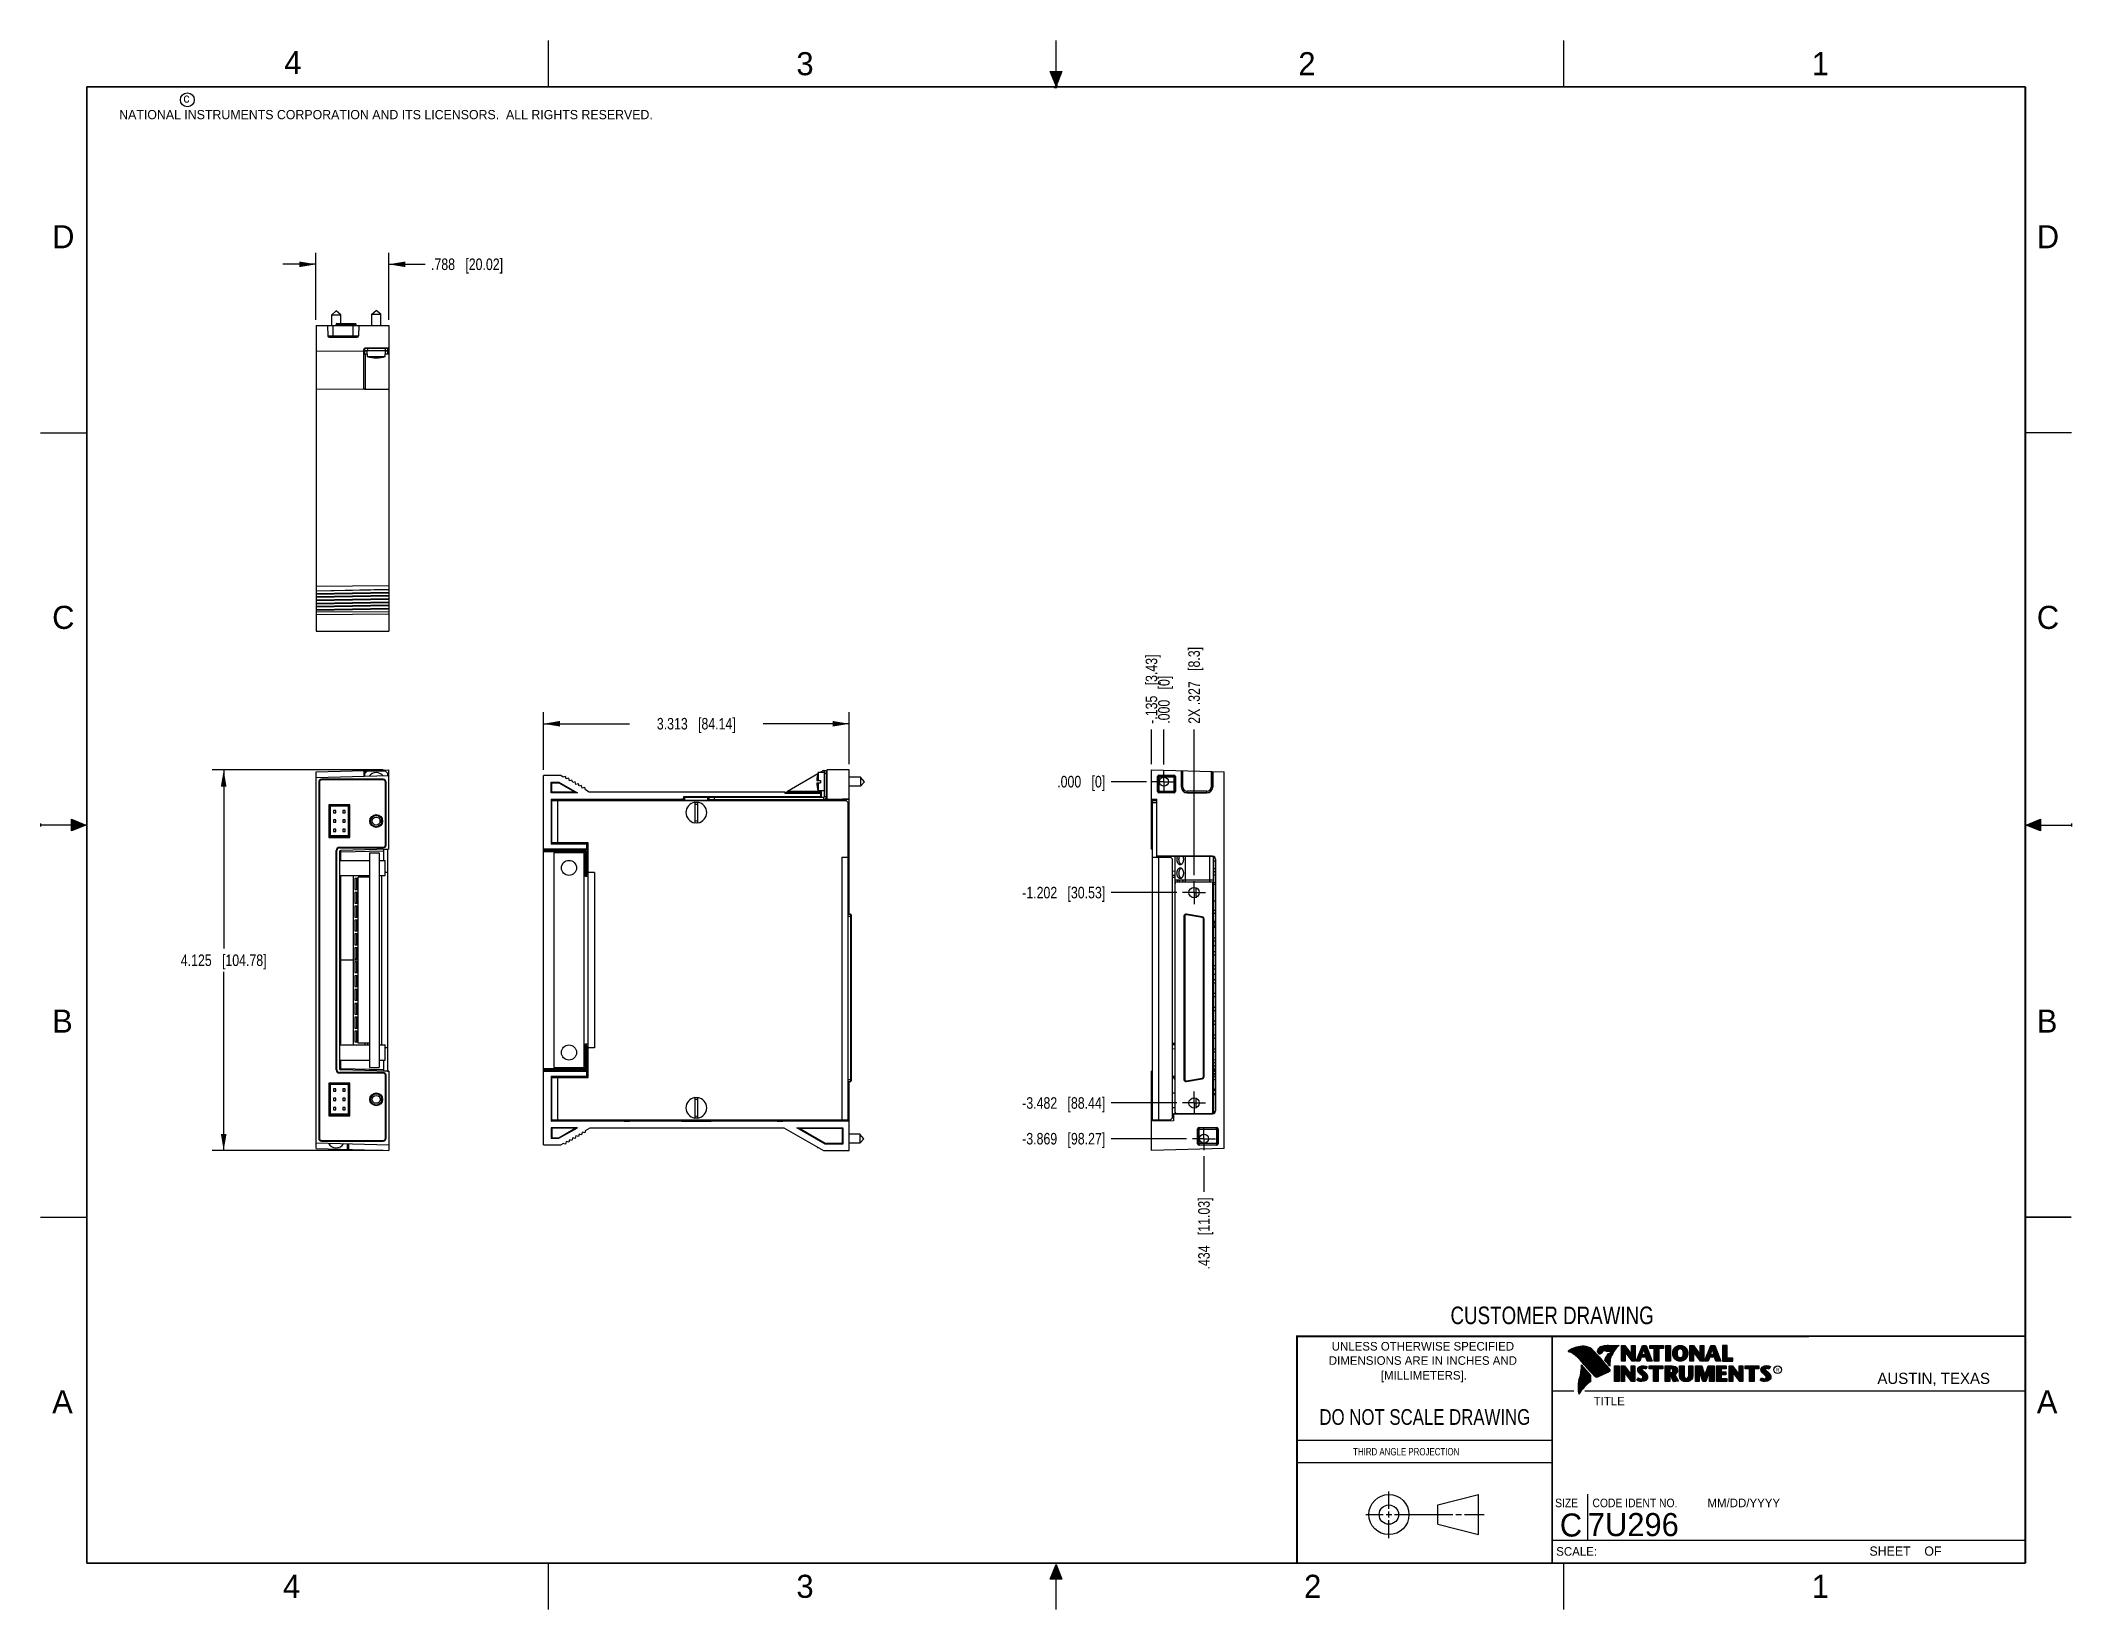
# Model space of a CAD drawing. Header units: inches. Extents: x 0 to 22, y 0 to 17.
import ezdxf

# ---------------------------------------------------------------- set-up
doc = ezdxf.new("R2010")
doc.units = ezdxf.units.IN
doc.header["$LTSCALE"] = 1.21
doc.header["$MEASUREMENT"] = 0
doc.linetypes.add('CENTER', pattern=[0.6, 0.375, -0.075, 0.075, -0.075])
doc.layers.get('0').update_dxf_attribs({"linetype": 'CONTINUOUS'})
doc.layers.add('02___PRT_ALL_AXES', color=7, linetype='CONTINUOUS')
doc.layers.add('DIMENSIONS', color=7, linetype='CONTINUOUS')
doc.styles.get("Standard").update_dxf_attribs({"font": 'txt', "width": 0.8})
doc.styles.add('TEXTSTYLE_2', font='txt')
doc.styles.add('TEXTSTYLE_3', font='txt', dxfattribs={"width": 0.9})
doc.dimstyles.new('DIMSTYLE_1', dxfattribs={"dimtxt": 0.125, "dimasz": 0.18, "dimexe": 0.18, "dimexo": 0.0625, "dimgap": 0.09, "dimtad": 0, "dimtih": 1, "dimtoh": 1, "dimdec": 3, "dimzin": 4, "dimdsep": 46, "dimtxsty": 'STANDARD', "dimblk": '_FILLED', "dimblk1": '_FILLED', "dimblk2": '_FILLED', "dimcen": 0.09, "dimadec": 0, "dimazin": 0, "dimtp": 0.01, "dimtm": 0.01, "dimtfac": 1, "dimtdec": 3, "dimtofl": 0, "dimtmove": 0, "dimatfit": 3, "dimldrblk": '_FILLED', "dimfxl": 1, "dimtolj": 1, "dimtzin": 4, "dimarcsym": 0})
doc.dimstyles.new('DIMSTYLE_2', dxfattribs={"dimtxt": 0.125, "dimasz": 0.18, "dimexe": 0.18, "dimexo": 0.0625, "dimgap": 0.09, "dimtad": 0, "dimtih": 1, "dimtoh": 1, "dimdec": 3, "dimzin": 4, "dimdsep": 46, "dimtxsty": 'STANDARD', "dimblk": '_FILLED', "dimblk1": '_FILLED', "dimblk2": '_FILLED', "dimcen": 0.09, "dimadec": 0, "dimazin": 0, "dimtp": 0.01, "dimtm": 0.01, "dimtfac": 1, "dimtdec": 3, "dimtofl": 0, "dimtmove": 0, "dimatfit": 3, "dimldrblk": '_FILLED', "dimfxl": 1, "dimtolj": 1, "dimtzin": 4, "dimarcsym": 0})

msp = doc.modelspace()

# ---------------------------------------------------------------- texts
at = {"color": 2, "linetype": 'CONTINUOUS', "line_spacing_factor": 0.9}
for s, insert, char_height, width, attachment_point, style in [('4', (2.64, 16.8869), 0.25, 0.25, 1, 'TEXTSTYLE_2'), ('3', (8.1875, 16.875), 0.25, 0.25, 1, 'TEXTSTYLE_2'), ('2', (13.625, 16.875), 0.25, 0.25, 1, 'TEXTSTYLE_2'), ('1', (19.1875, 16.875), 0.25, 0.25, 1, 'TEXTSTYLE_2'), ('c', (1.5463, 16.428), 0.1, 0.1, 1, 'TEXTSTYLE_2'), ('NATIONAL INSTRUMENTS CORPORATION AND ITS LICENSORS.  ALL RIGHTS RESERVED.', (0.851, 16.2482), 0.1, 7.3, 1, 'TEXTSTYLE_2'), ('D', (0.125, 15), 0.25, 0.25, 1, 'TEXTSTYLE_2'), ('D', (21.625, 15), 0.25, 0.25, 1, 'TEXTSTYLE_2'), ('C', (0.125, 10.875), 0.25, 0.25, 1, 'TEXTSTYLE_2'), ('C', (21.625, 10.875), 0.25, 0.25, 1, 'TEXTSTYLE_2'), ('B', (0.125, 6.5), 0.25, 0.25, 1, 'TEXTSTYLE_2'), ('B', (21.625, 6.5), 0.25, 0.25, 1, 'TEXTSTYLE_2'), ('UNLESS OTHERWISE SPECIFIED', (14.9742, 2.8979), 0.093, 2.418, 2, 'TEXTSTYLE_2'), ('DIMENSIONS ARE IN INCHES AND', (14.9742, 2.7431), 0.093, 2.604, 2, 'TEXTSTYLE_2'), ('[MILLIMETERS].', (14.9844, 2.5829), 0.093, 1.302, 2, 'TEXTSTYLE_2'), ('R', (18.7972, 2.6166), 0.0418, 0.041753, 1, 'TEXTSTYLE_2'), ('AUSTIN, TEXAS', (19.898, 2.5642), 0.121576, 1.580488, 1, 'TEXTSTYLE_2'), ('A', (0.125, 2.375), 0.25, 0.25, 1, 'TEXTSTYLE_2'), ('TITLE', (16.8235, 2.303), 0.093, 0.465, 1, 'TEXTSTYLE_2'), ('A', (21.625, 2.375), 0.25, 0.25, 1, 'TEXTSTYLE_2'), ('SIZE', (16.407, 1.2002), 0.093, 0.3348, 1, 'TEXTSTYLE_3'), ('CODE IDENT NO.', (16.8114, 1.2002), 0.093, 1.1718, 1, 'TEXTSTYLE_3'), ('MM/DD/YYYY', (18.0565, 1.2002), 0.093, 0.93, 1, 'TEXTSTYLE_2'), ('SCALE:', (16.4187, 0.6745), 0.093, 0.558, 1, 'TEXTSTYLE_2'), ('SHEET    OF', (19.8121, 0.6815), 0.1, 1.1, 1, 'TEXTSTYLE_2'), ('4', (2.625, 0.375), 0.25, 0.25, 1, 'TEXTSTYLE_2'), ('3', (8.1875, 0.375), 0.25, 0.25, 1, 'TEXTSTYLE_2'), ('2', (13.6875, 0.375), 0.25, 0.25, 1, 'TEXTSTYLE_2'), ('1', (19.1875, 0.375), 0.25, 0.25, 1, 'TEXTSTYLE_2')]:
    msp.add_mtext(s, dxfattribs=dict(at, insert=insert, char_height=char_height, width=width, attachment_point=attachment_point, style=style))
at = {"color": 7, "linetype": 'CONTINUOUS', "attachment_point": 2, "line_spacing_factor": 0.9}
for s, insert, char_height, width in [('CUSTOMER DRAWING', (16.3742, 3.2811), 0.19, 2.432), ('DO NOT SCALE DRAWING', (14.9953, 2.1698), 0.17, 2.72)]:
    msp.add_mtext(s, dxfattribs=dict(at, insert=insert, char_height=char_height, width=width))
at = {"color": 2, "linetype": 'CONTINUOUS', "insert": (14.2178, 1.7486), "char_height": 0.08, "width": 1.408, "attachment_point": 1, "line_spacing_factor": 0.9}
msp.add_mtext('THIRD ANGLE PROJECTION', dxfattribs=at)
at = {"color": 7, "linetype": 'CONTINUOUS', "char_height": 0.25, "line_spacing_factor": 0.9, "style": 'TEXTSTYLE_2'}
for s, insert, width, attachment_point in [('C', (16.5785, 1.0393), 0.25, 2), ('7U296', (16.7614, 1.0441), 1.25, 1)]:
    msp.add_mtext(s, dxfattribs=dict(at, insert=insert, width=width, attachment_point=attachment_point))

# ---------------------------------------------------------------- blocks, each defined once
blk = doc.blocks.new('_FILLED')
at = {"color": 0, "linetype": 'BYBLOCK'}
blk.add_solid([(0, 0), (-1, 0.17), (-1, -0.17)], dxfattribs=at)
blk = doc.blocks.new('*D0')
at = {"layer": 'DIMENSIONS', "color": 2, "linetype": 'CONTINUOUS'}
for p, q in [((2.983, 14.576), (2.623, 14.576)), ((2.983, 13.975), (2.983, 14.701)), ((3.771, 13.975), (3.771, 14.701)), ((3.771, 14.576), (4.167, 14.576))]:
    blk.add_line(p, q, dxfattribs=at)
at = {"layer": 'DIMENSIONS', "color": 2, "linetype": 'CONTINUOUS', "xscale": 0.18, "yscale": 0.18, "zscale": 0.18}
blk.add_blockref('_FILLED', (2.983, 14.576), dxfattribs=at)
at = {"layer": 'DIMENSIONS', "color": 2, "linetype": 'CONTINUOUS', "xscale": 0.18, "yscale": 0.18, "zscale": 0.18, "rotation": 180}
blk.add_blockref('_FILLED', (3.771, 14.576), dxfattribs=at)
at = {"layer": 'DIMENSIONS', "color": 2, "linetype": 'CONTINUOUS', "insert": (4.229, 14.639), "char_height": 0.125, "width": 1.225, "attachment_point": 1, "line_spacing_factor": 0.9}
blk.add_mtext('.788{\\Ftxt.shx;\\W1.000000;\\H0.125000; }[20.02]', dxfattribs=at)
blk = doc.blocks.new('*D1')
at = {"layer": 'DIMENSIONS', "color": 2, "linetype": 'CONTINUOUS'}
for p, q in [((3.709, 9.097), (1.858, 9.097)), ((1.983, 9.097), (1.983, 7.16)), ((1.983, 4.972), (1.983, 6.91)), ((3.709, 4.972), (1.858, 4.972))]:
    blk.add_line(p, q, dxfattribs=at)
at = {"layer": 'DIMENSIONS', "color": 2, "linetype": 'CONTINUOUS', "xscale": 0.18, "yscale": 0.18, "zscale": 0.18}
for p, rotation in [((1.983, 9.097), 90), ((1.983, 4.972), 270)]:
    blk.add_blockref('_FILLED', p, dxfattribs=dict(at, rotation=rotation))
at = {"layer": 'DIMENSIONS', "color": 2, "linetype": 'CONTINUOUS', "insert": (1.983, 7.097), "char_height": 0.125, "width": 1.425, "attachment_point": 2, "line_spacing_factor": 0.9}
blk.add_mtext('4.125{\\Ftxt.shx;\\W1.000000;\\H0.125000; }[104.78]', dxfattribs=at)
blk = doc.blocks.new('*D2')
at = {"layer": 'DIMENSIONS', "color": 2, "linetype": 'CONTINUOUS'}
for p, q in [((5.447, 9.097), (5.447, 9.722)), ((8.759, 9.16), (8.759, 9.722)), ((5.447, 9.597), (6.378, 9.597)), ((8.759, 9.597), (7.828, 9.597))]:
    blk.add_line(p, q, dxfattribs=at)
at = {"layer": 'DIMENSIONS', "color": 2, "linetype": 'CONTINUOUS', "xscale": 0.18, "yscale": 0.18, "zscale": 0.18, "rotation": 180}
blk.add_blockref('_FILLED', (5.447, 9.597), dxfattribs=at)
at = {"layer": 'DIMENSIONS', "color": 2, "linetype": 'CONTINUOUS', "xscale": 0.18, "yscale": 0.18, "zscale": 0.18}
blk.add_blockref('_FILLED', (8.759, 9.597), dxfattribs=at)
at = {"layer": 'DIMENSIONS', "color": 2, "linetype": 'CONTINUOUS', "insert": (7.103, 9.66), "char_height": 0.125, "width": 1.325, "attachment_point": 2, "line_spacing_factor": 0.9}
blk.add_mtext('3.313{\\Ftxt.shx;\\W1.000000;\\H0.125000; }[84.14]', dxfattribs=at)
blk = doc.blocks.new('*D3')
at = {"layer": 'DIMENSIONS', "color": 2, "linetype": 'CONTINUOUS'}
blk.add_line((12.308, 7.767), (11.596, 7.767), dxfattribs=at)
at = {"layer": 'DIMENSIONS', "color": 2, "linetype": 'CONTINUOUS', "insert": (11.533, 7.83), "char_height": 0.125, "width": 1.425, "attachment_point": 3, "line_spacing_factor": 0.9}
blk.add_mtext('-1.202{\\Ftxt.shx;\\W1.000000;\\H0.125000; }[30.53]', dxfattribs=at)
blk = doc.blocks.new('*D4')
at = {"layer": 'DIMENSIONS', "color": 2, "linetype": 'CONTINUOUS'}
blk.add_line((12.308, 5.488), (11.596, 5.488), dxfattribs=at)
at = {"layer": 'DIMENSIONS', "color": 2, "linetype": 'CONTINUOUS', "insert": (11.533, 5.55), "char_height": 0.125, "width": 1.425, "attachment_point": 3, "line_spacing_factor": 0.9}
blk.add_mtext('-3.482{\\Ftxt.shx;\\W1.000000;\\H0.125000; }[88.44]', dxfattribs=at)
blk = doc.blocks.new('*D5')
at = {"layer": 'DIMENSIONS', "color": 2, "linetype": 'CONTINUOUS'}
blk.add_line((12.415, 5.1), (11.596, 5.1), dxfattribs=at)
at = {"layer": 'DIMENSIONS', "color": 2, "linetype": 'CONTINUOUS', "insert": (11.533, 5.163), "char_height": 0.125, "width": 1.425, "attachment_point": 3, "line_spacing_factor": 0.9}
blk.add_mtext('-3.869{\\Ftxt.shx;\\W1.000000;\\H0.125000; }[98.27]', dxfattribs=at)
blk = doc.blocks.new('*D6')
at = {"layer": 'DIMENSIONS', "color": 2, "linetype": 'CONTINUOUS'}
blk.add_line((11.981, 8.969), (11.596, 8.969), dxfattribs=at)
at = {"layer": 'DIMENSIONS', "color": 2, "linetype": 'CONTINUOUS', "insert": (11.533, 9.032), "char_height": 0.125, "width": 0.825, "attachment_point": 3, "line_spacing_factor": 0.9}
blk.add_mtext('.000{\\Ftxt.shx;\\W1.000000;\\H0.125000; }[0]', dxfattribs=at)
blk = doc.blocks.new('*D7')
at = {"layer": 'DIMENSIONS', "color": 2, "linetype": 'CONTINUOUS'}
blk.add_line((12.033, 9.16), (12.033, 9.535), dxfattribs=at)
at = {"layer": 'DIMENSIONS', "color": 2, "linetype": 'CONTINUOUS', "insert": (11.971, 9.597), "char_height": 0.125, "width": 1.225, "attachment_point": 1, "rotation": 90, "line_spacing_factor": 0.9}
blk.add_mtext('-.135{\\Ftxt.shx;\\W1.000000;\\H0.125000; }[3.43]', dxfattribs=at)
blk = doc.blocks.new('*D8')
at = {"layer": 'DIMENSIONS', "color": 2, "linetype": 'CONTINUOUS'}
blk.add_line((12.495, 7.955), (12.495, 9.535), dxfattribs=at)
at = {"layer": 'DIMENSIONS', "color": 2, "linetype": 'CONTINUOUS', "insert": (12.433, 9.597), "char_height": 0.125, "width": 1.325, "attachment_point": 1, "rotation": 90, "line_spacing_factor": 0.9}
blk.add_mtext('2X .327{\\Ftxt.shx;\\W1.000000;\\H0.125000; }[8.3]', dxfattribs=at)
blk = doc.blocks.new('*D9')
at = {"layer": 'DIMENSIONS', "color": 2, "linetype": 'CONTINUOUS'}
blk.add_line((12.602, 4.913), (12.602, 4.526), dxfattribs=at)
at = {"layer": 'DIMENSIONS', "color": 2, "linetype": 'CONTINUOUS', "insert": (12.54, 4.464), "char_height": 0.125, "width": 1.225, "attachment_point": 3, "rotation": 90, "line_spacing_factor": 0.9}
blk.add_mtext('.434{\\Ftxt.shx;\\W1.000000;\\H0.125000; }[11.03]', dxfattribs=at)
blk = doc.blocks.new('*D10')
at = {"layer": 'DIMENSIONS', "color": 2, "linetype": 'CONTINUOUS'}
blk.add_line((12.168, 9.157), (12.168, 9.535), dxfattribs=at)
at = {"layer": 'DIMENSIONS', "color": 2, "linetype": 'CONTINUOUS', "insert": (12.106, 9.597), "char_height": 0.125, "width": 0.825, "attachment_point": 1, "rotation": 90, "line_spacing_factor": 0.9}
blk.add_mtext('.000{\\Ftxt.shx;\\W1.000000;\\H0.125000; }[0]', dxfattribs=at)

# ---------------------------------------------------------------- dimensions: what is measured, and where the dimension line sits
at = {"layer": 'DIMENSIONS', "color": 2, "linetype": 'CONTINUOUS'}
dim = msp.add_linear_dim(base=(3.7712, 14.5762), p1=(2.9832, 13.9746), p2=(3.7712, 13.9746), dimstyle='DIMSTYLE_1', dxfattribs=at)
dim.commit()
dim.dimension.update_dxf_attribs({"geometry": '*D0', "text_midpoint": (4.8416, 14.5762), "dimtype": 160})
for feature_location, offset, dtype, origin, text, picture, middle in [((12.0332, 9.1599), (0, 0.375), 1, (12.1682, 9.0945), '-<>', '*D7', (12.0332, 10.2099)), ((12.4952, 7.955), (0, 1.5799), 1, (12.1682, 9.0945), '2X <>', '*D8', (12.4952, 10.2599)), ((12.3076, 7.7674), (-0.7118, 0), 0, (12.0431, 8.9694), '-<>', '*D3', (10.5707, 7.7674)), ((12.3076, 5.4875), (-0.7118, 0), 0, (12.0431, 8.9694), '-<>', '*D4', (10.5707, 5.4875)), ((12.4149, 5.1004), (-0.8191, 0), 0, (12.0431, 8.9694), '-<>', '*D5', (10.5707, 5.1004))]:
    dim = msp.add_ordinate_dim(feature_location=feature_location, offset=offset, dtype=dtype, origin=origin, text=text, dimstyle='DIMSTYLE_2', dxfattribs=at)
    dim.commit()
    dim.dimension.update_dxf_attribs({"geometry": picture, "text_midpoint": middle})
for feature_location, offset, dtype, origin, picture, middle in [((12.1682347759, 9.1570287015), (0, 0.3779), 1, (12.1682347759, 9.0945287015), '*D10', (12.1682347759, 10.0099287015)), ((11.9806347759, 8.9694287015), (-0.3849, 0), 0, (12.0431347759, 8.9694287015), '*D6', (10.8707347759, 8.9694287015)), ((12.6025, 4.9128), (0, -0.3864), 1, (12.1682, 8.9694), '*D9', (12.7369, 3.628))]:
    dim = msp.add_ordinate_dim(feature_location=feature_location, offset=offset, dtype=dtype, origin=origin, dimstyle='DIMSTYLE_2', dxfattribs=at)
    dim.commit()
    dim.dimension.update_dxf_attribs({"geometry": picture, "text_midpoint": middle})
for base, p1, p2, angle, picture, middle in [((5.4467542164, 9.5974287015), (8.7592542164, 9.1599287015), (5.4467542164, 9.0974287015), 180, '*D2', (6.9530042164, 9.5974287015)), ((1.9832, 4.9724), (3.7087, 9.0974), (3.7087, 4.9724), 270, '*D1', (1.8332, 7.0349))]:
    dim = msp.add_linear_dim(base=base, p1=p1, p2=p2, angle=angle, dimstyle='DIMSTYLE_1', dxfattribs=at)
    dim.commit()
    dim.dimension.update_dxf_attribs({"geometry": picture, "text_midpoint": middle, "dimtype": 160})

# ---------------------------------------------------------------- hatches: boundary and pattern name
at = {"linetype": 'CONTINUOUS'}
for points in [[(11, 16.51), (10.9375, 16.6663), (11.0625, 16.6663)], [(0.3337, 8.5625), (0.49, 8.5), (0.3337, 8.4375)], [(21.6663, 8.5625), (21.6663, 8.4375), (21.51, 8.5)], [(10.9375, 0.3287), (11, 0.485), (11.0625, 0.3287)]]:
    msp.add_hatch(color=2, dxfattribs=at).paths.add_polyline_path(points)

# ---------------------------------------------------------------- linework, layer by layer
at = {"color": 2, "linetype": 'CONTINUOUS'}
for p, q in [((5.5, 16.5), (5.5, 17)), ((11, 16.485), (11, 17)), ((16.5, 16.5), (16.5, 17)), ((11, 16.51), (10.9375, 16.6663)), ((10.9375, 16.6663), (11.0625, 16.6663)), ((11.015, 16.515), (10.985, 16.485)), ((10.985, 16.485), (11, 16.515)), ((11.0625, 16.6663), (11, 16.51)), ((11, 16.485), (11.015, 16.515)), ((0, 12.75), (0.5, 12.75)), ((22, 12.75), (21.5, 12.75)), ((0, 8.515), (0, 8.485)), ((0.49, 8.5), (0, 8.5)), ((0.3337, 8.4375), (0.3337, 8.5625)), ((0.3337, 8.5625), (0.49, 8.5)), ((0.49, 8.5), (0.3337, 8.4375)), ((21.51, 8.5), (21.6663, 8.5625)), ((21.51, 8.5), (22, 8.5)), ((21.6663, 8.4375), (21.51, 8.5)), ((21.6663, 8.5625), (21.6663, 8.4375)), ((22, 8.515), (22, 8.485)), ((0, 4.25), (0.5, 4.25)), ((16.375, 2.96), (21.5, 2.96)), ((16.5578, 2.796), (16.5578, 2.7989)), ((16.5646, 2.7936), (16.5646, 2.8033)), ((16.5714, 2.7909), (16.5714, 2.8075)), ((16.5782, 2.788), (16.5782, 2.8116)), ((16.5851, 2.7849), (16.5851, 2.8154)), ((16.5919, 2.7815), (16.5919, 2.819)), ((16.5987, 2.7778), (16.5987, 2.8221)), ((16.6055, 2.7738), (16.6055, 2.8249)), ((16.6124, 2.7696), (16.6124, 2.8276)), ((16.6192, 2.765), (16.6192, 2.8301)), ((16.626, 2.7601), (16.626, 2.8325)), ((16.6329, 2.7549), (16.6329, 2.8347)), ((16.6397, 2.7492), (16.6397, 2.8367)), ((16.6465, 2.7431), (16.6465, 2.8386)), ((16.6533, 2.7366), (16.6533, 2.8403)), ((16.6602, 2.7295), (16.6602, 2.8419)), ((16.667, 2.7221), (16.667, 2.8435)), ((16.6738, 2.7146), (16.6738, 2.8449)), ((16.6806, 2.707), (16.6806, 2.8459)), ((16.6875, 2.6995), (16.6875, 2.8467)), ((16.7939, 2.533), (16.6919, 2.6489)), ((16.6943, 2.6918), (16.6943, 2.8472)), ((16.7011, 2.6841), (16.7011, 2.8474)), ((16.708, 2.6764), (16.708, 2.8474)), ((16.7148, 2.6685), (16.7148, 2.847)), ((16.7216, 2.6607), (16.7216, 2.8465)), ((16.7284, 2.6527), (16.7284, 2.8456)), ((16.7353, 2.6447), (16.7353, 2.8445)), ((16.7421, 2.6366), (16.7421, 2.8431)), ((16.7489, 2.6285), (16.7489, 2.8417)), ((16.7557, 2.6204), (16.7557, 2.84)), ((16.7626, 2.6125), (16.7626, 2.8378)), ((16.7694, 2.6046), (16.7694, 2.8352)), ((16.7762, 2.5968), (16.7762, 2.8321)), ((16.7831, 2.5891), (16.7831, 2.8284)), ((16.7899, 2.5815), (16.7899, 2.8242)), ((16.7967, 2.5739), (16.7967, 2.8193)), ((16.8035, 2.5665), (16.8035, 2.8136)), ((16.8104, 2.5591), (16.8104, 2.807)), ((16.8172, 2.5519), (16.8172, 2.7996)), ((16.824, 2.5447), (16.824, 2.7924)), ((16.8308, 2.5375), (16.8308, 2.7853)), ((16.8377, 2.5314), (16.8377, 2.7781)), ((16.8445, 2.5262), (16.8445, 2.7709)), ((16.8513, 2.523), (16.8513, 2.7637)), ((16.8581, 2.5224), (16.8581, 2.7565)), ((16.8864, 2.7664), (16.8632, 2.7937)), ((16.865, 2.5241), (16.865, 2.7493)), ((16.8877, 2.7723), (16.8682, 2.7952)), ((16.8718, 2.791), (16.8718, 2.8085)), ((16.8718, 2.527), (16.8718, 2.7421)), ((16.8786, 2.783), (16.8786, 2.8206)), ((16.8786, 2.5298), (16.8786, 2.7348)), ((16.8855, 2.7749), (16.8855, 2.8281)), ((16.8855, 2.5327), (16.8855, 2.727)), ((16.8923, 2.7747), (16.8923, 2.8335)), ((16.8923, 2.5356), (16.8923, 2.7187)), ((16.8991, 2.7788), (16.8991, 2.8375)), ((16.8991, 2.5385), (16.8991, 2.7104)), ((16.9059, 2.7837), (16.9059, 2.8408)), ((16.9059, 2.5415), (16.9059, 2.7022)), ((16.9128, 2.7896), (16.9128, 2.8436)), ((16.9128, 2.5446), (16.9128, 2.6939)), ((16.9196, 2.7966), (16.9196, 2.8459)), ((16.9196, 2.5477), (16.9196, 2.6856)), ((16.9264, 2.8018), (16.9264, 2.8477)), ((16.9264, 2.5508), (16.9264, 2.6774)), ((16.9332, 2.8053), (16.9332, 2.849)), ((16.9332, 2.554), (16.9332, 2.6691)), ((16.9401, 2.8077), (16.9401, 2.8499)), ((16.9401, 2.5573), (16.9401, 2.6608)), ((16.9616, 2.6797), (16.9434, 2.7005)), ((16.9469, 2.8082), (16.9469, 2.8509)), ((16.9469, 2.5606), (16.9469, 2.6526)), ((16.9653, 2.6828), (16.9492, 2.7013)), ((16.9537, 2.8069), (16.9537, 2.8518)), ((16.9537, 2.696), (16.9537, 2.7109)), ((16.9537, 2.5639), (16.9537, 2.6443)), ((16.9606, 2.8048), (16.9606, 2.8525)), ((16.9606, 2.6882), (16.9606, 2.7266)), ((16.9674, 2.8034), (16.9674, 2.8531)), ((16.9674, 2.6802), (16.9674, 2.7444)), ((16.9742, 2.8027), (16.9742, 2.8536)), ((16.9742, 2.672), (16.9742, 2.7568)), ((16.981, 2.8023), (16.981, 2.854)), ((16.981, 2.664), (16.981, 2.7634)), ((16.9838, 2.8589), (17.0997, 2.8607)), ((16.9839, 2.8541), (17.087, 2.8557)), ((16.9879, 2.802), (16.9879, 2.8542)), ((16.9879, 2.6563), (16.9879, 2.7665)), ((16.999, 2.637), (16.9946, 2.6418)), ((16.9947, 2.8019), (16.9947, 2.8543)), ((16.9947, 2.6748), (16.9947, 2.7683)), ((17.0015, 2.8005), (17.0015, 2.8544)), ((17.0015, 2.7195), (17.0015, 2.7694)), ((17.0083, 2.7963), (17.0083, 2.8545)), ((17.0083, 2.7388), (17.0083, 2.7698)), ((17.0152, 2.755), (17.0152, 2.8546)), ((17.022, 2.7691), (17.022, 2.8547)), ((17.0288, 2.7817), (17.0288, 2.8548)), ((17.0357, 2.7931), (17.0357, 2.8549)), ((17.0425, 2.8035), (17.0425, 2.855)), ((17.0493, 2.8131), (17.0493, 2.8551)), ((17.0561, 2.822), (17.0561, 2.8552)), ((17.063, 2.8303), (17.063, 2.8553)), ((17.0698, 2.8381), (17.0698, 2.8554)), ((17.0766, 2.8454), (17.0766, 2.8555)), ((17.1243, 2.8592), (17.1609, 2.8592)), ((17.1243, 2.6915), (17.1243, 2.8592)), ((17.1637, 2.6915), (17.1243, 2.6915)), ((17.1291, 2.8543), (17.1585, 2.8543)), ((17.1291, 2.6963), (17.1291, 2.8543)), ((17.1589, 2.6963), (17.1291, 2.6963)), ((17.1381, 2.6963), (17.1381, 2.8543)), ((17.1447, 2.6963), (17.1447, 2.8543)), ((17.1514, 2.6963), (17.1514, 2.8543)), ((17.1589, 2.8042), (17.1581, 2.8543)), ((17.1585, 2.8543), (17.2383, 2.7492)), ((17.2418, 2.6963), (17.1589, 2.8042)), ((17.1589, 2.8042), (17.1589, 2.6963)), ((17.1609, 2.8592), (17.2334, 2.7636)), ((17.2395, 2.6915), (17.1637, 2.7899)), ((17.1637, 2.7899), (17.1637, 2.6915)), ((17.1648, 2.7965), (17.1648, 2.8461)), ((17.1714, 2.7879), (17.1714, 2.8373)), ((17.1781, 2.7792), (17.1781, 2.8285)), ((17.1848, 2.7705), (17.1848, 2.8197)), ((17.1915, 2.7618), (17.1915, 2.8109)), ((17.1981, 2.7531), (17.1981, 2.8021)), ((17.2048, 2.7445), (17.2048, 2.7933)), ((17.2115, 2.7358), (17.2115, 2.7845)), ((17.2182, 2.7271), (17.2182, 2.7757)), ((17.2248, 2.7184), (17.2248, 2.7669)), ((17.2315, 2.7098), (17.2315, 2.7581)), ((17.2334, 2.8592), (17.2732, 2.8592)), ((17.2334, 2.7636), (17.2334, 2.8592)), ((17.2382, 2.7011), (17.2383, 2.7492)), ((17.2383, 2.8543), (17.2684, 2.8543)), ((17.2383, 2.7492), (17.2383, 2.8543)), ((17.2732, 2.6915), (17.2395, 2.6915)), ((17.2684, 2.6963), (17.2418, 2.6963)), ((17.2449, 2.6963), (17.2449, 2.8543)), ((17.2515, 2.6963), (17.2515, 2.8543)), ((17.2582, 2.6963), (17.2582, 2.8543)), ((17.2649, 2.6963), (17.2649, 2.8543)), ((17.2684, 2.8543), (17.2684, 2.6963)), ((17.2732, 2.8592), (17.2732, 2.6915)), ((17.2831, 2.6915), (17.3516, 2.8591)), ((17.3228, 2.6915), (17.2831, 2.6915)), ((17.2903, 2.6964), (17.3548, 2.8542)), ((17.3195, 2.6964), (17.2903, 2.6964)), ((17.2983, 2.6964), (17.2983, 2.7158)), ((17.3049, 2.6964), (17.3049, 2.7322)), ((17.3116, 2.6964), (17.3116, 2.7485)), ((17.3183, 2.6964), (17.3183, 2.7648)), ((17.3356, 2.7364), (17.3195, 2.6964)), ((17.3388, 2.7316), (17.3228, 2.6915)), ((17.325, 2.7101), (17.325, 2.7812)), ((17.3316, 2.7267), (17.3316, 2.7975)), ((17.394, 2.7364), (17.3356, 2.7364)), ((17.3383, 2.7364), (17.3383, 2.8138)), ((17.3905, 2.7316), (17.3388, 2.7316)), ((17.3409, 2.7533), (17.3624, 2.8228)), ((17.389, 2.7533), (17.3409, 2.7533)), ((17.345, 2.7666), (17.345, 2.8302)), ((17.345, 2.7364), (17.345, 2.7533)), ((17.3475, 2.7581), (17.3659, 2.8179)), ((17.3827, 2.7581), (17.3475, 2.7581)), ((17.3516, 2.8591), (17.3938, 2.8591)), ((17.3517, 2.7882), (17.3517, 2.8465)), ((17.3517, 2.7364), (17.3517, 2.7533)), ((17.3548, 2.8542), (17.3905, 2.8542)), ((17.3583, 2.8098), (17.3583, 2.8542)), ((17.3583, 2.7364), (17.3583, 2.7533)), ((17.3624, 2.8228), (17.3701, 2.8228)), ((17.365, 2.8228), (17.365, 2.8542)), ((17.365, 2.7364), (17.365, 2.7533)), ((17.3659, 2.8179), (17.3664, 2.8179)), ((17.3664, 2.8179), (17.3827, 2.7581)), ((17.3701, 2.8228), (17.389, 2.7533)), ((17.3717, 2.817), (17.3717, 2.8542)), ((17.3717, 2.7364), (17.3717, 2.7533)), ((17.3784, 2.7925), (17.3784, 2.8542)), ((17.3784, 2.7364), (17.3784, 2.7533)), ((17.385, 2.7679), (17.385, 2.8542)), ((17.385, 2.7364), (17.385, 2.7533)), ((17.3905, 2.8542), (17.4504, 2.6964)), ((17.4039, 2.6915), (17.3905, 2.7316)), ((17.3917, 2.7364), (17.3917, 2.851)), ((17.3938, 2.8591), (17.4574, 2.6915)), ((17.4074, 2.6964), (17.394, 2.7364)), ((17.3984, 2.7232), (17.3984, 2.8334)), ((17.4574, 2.6915), (17.4039, 2.6915)), ((17.4051, 2.7034), (17.4051, 2.8158)), ((17.4504, 2.6964), (17.4074, 2.6964)), ((17.4118, 2.6964), (17.4118, 2.7982)), ((17.4184, 2.6964), (17.4184, 2.7806)), ((17.4251, 2.6964), (17.4251, 2.763)), ((17.4318, 2.6964), (17.4318, 2.7455)), ((17.4327, 2.8591), (17.5802, 2.8591)), ((17.4327, 2.8278), (17.4327, 2.8591)), ((17.481, 2.8278), (17.4327, 2.8278)), ((17.4375, 2.8542), (17.5753, 2.8542)), ((17.4375, 2.8327), (17.4375, 2.8542)), ((17.4859, 2.8327), (17.4375, 2.8327)), ((17.4385, 2.6964), (17.4385, 2.7279)), ((17.4451, 2.8327), (17.4451, 2.8542)), ((17.4451, 2.6964), (17.4451, 2.7103)), ((17.4518, 2.8327), (17.4518, 2.8542)), ((17.4585, 2.8327), (17.4585, 2.8542)), ((17.4652, 2.8327), (17.4652, 2.8542)), ((17.4718, 2.8327), (17.4718, 2.8542)), ((17.4785, 2.8327), (17.4785, 2.8542)), ((17.481, 2.6915), (17.481, 2.8278)), ((17.5318, 2.6915), (17.481, 2.6915)), ((17.4859, 2.8327), (17.4852, 2.8542)), ((17.4859, 2.6964), (17.4859, 2.8327)), ((17.5269, 2.6964), (17.4859, 2.6964)), ((17.4919, 2.6964), (17.4919, 2.8542)), ((17.4985, 2.6964), (17.4985, 2.8542)), ((17.5052, 2.6964), (17.5052, 2.8542)), ((17.5119, 2.6964), (17.5119, 2.8542)), ((17.5186, 2.6964), (17.5186, 2.8542)), ((17.5269, 2.8327), (17.5252, 2.8542)), ((17.5753, 2.8327), (17.5269, 2.8327)), ((17.5269, 2.8327), (17.5269, 2.6964)), ((17.5802, 2.8278), (17.5318, 2.8278)), ((17.5318, 2.8278), (17.5318, 2.6915)), ((17.5319, 2.8327), (17.5319, 2.8542)), ((17.5386, 2.8327), (17.5386, 2.8542)), ((17.5453, 2.8327), (17.5453, 2.8542)), ((17.5519, 2.8327), (17.5519, 2.8542)), ((17.5586, 2.8327), (17.5586, 2.8542)), ((17.5653, 2.8327), (17.5653, 2.8542)), ((17.572, 2.8327), (17.572, 2.8542)), ((17.5753, 2.8542), (17.5753, 2.8327)), ((17.5802, 2.8591), (17.5802, 2.8278)), ((17.6059, 2.8591), (17.6565, 2.8591)), ((17.6059, 2.6915), (17.6059, 2.8591)), ((17.6565, 2.6915), (17.6059, 2.6915)), ((17.6108, 2.8542), (17.6516, 2.8542)), ((17.6108, 2.6964), (17.6108, 2.8542)), ((17.6516, 2.6964), (17.6108, 2.6964)), ((17.6187, 2.6964), (17.6187, 2.8542)), ((17.6254, 2.6964), (17.6254, 2.8542)), ((17.632, 2.6964), (17.632, 2.8542)), ((17.6387, 2.6964), (17.6387, 2.8542)), ((17.6454, 2.6964), (17.6454, 2.8542)), ((17.6516, 2.8542), (17.6516, 2.6964)), ((17.6565, 2.8591), (17.6565, 2.6915)), ((17.6849, 2.7803), (17.6851, 2.7836)), ((17.6849, 2.7769), (17.6849, 2.7803)), ((17.6849, 2.7735), (17.6849, 2.7769)), ((17.6851, 2.7701), (17.6849, 2.7735)), ((17.6851, 2.7836), (17.6853, 2.7869)), ((17.6854, 2.7668), (17.6851, 2.7701)), ((17.6853, 2.7869), (17.6857, 2.7901)), ((17.6859, 2.7634), (17.6854, 2.7668)), ((17.6857, 2.7901), (17.6862, 2.7933)), ((17.6864, 2.76), (17.6859, 2.7634)), ((17.6862, 2.7933), (17.6868, 2.7964)), ((17.687, 2.7567), (17.6864, 2.76)), ((17.6868, 2.7964), (17.6876, 2.7995)), ((17.6878, 2.7535), (17.687, 2.7567)), ((17.6876, 2.7995), (17.6884, 2.8024)), ((17.6886, 2.7503), (17.6878, 2.7535)), ((17.6884, 2.8024), (17.6893, 2.8053)), ((17.6895, 2.7471), (17.6886, 2.7503)), ((17.6893, 2.8053), (17.6904, 2.8081)), ((17.6905, 2.7441), (17.6895, 2.7471)), ((17.6904, 2.8081), (17.6915, 2.8108)), ((17.6905, 2.7441), (17.6904, 2.8081)), ((17.6917, 2.7411), (17.6905, 2.7441)), ((17.6915, 2.8108), (17.6928, 2.8135)), ((17.6929, 2.7383), (17.6917, 2.7411)), ((17.6928, 2.8135), (17.6942, 2.8161)), ((17.6942, 2.7355), (17.6929, 2.7383)), ((17.6942, 2.8161), (17.6957, 2.8186)), ((17.6956, 2.7327), (17.6942, 2.7355)), ((17.6971, 2.7301), (17.6956, 2.7327)), ((17.6957, 2.8186), (17.6973, 2.8211)), ((17.6971, 2.7301), (17.6973, 2.8211)), ((17.6987, 2.7275), (17.6971, 2.7301)), ((17.6973, 2.8211), (17.699, 2.8236)), ((17.7003, 2.725), (17.6987, 2.7275)), ((17.699, 2.8236), (17.7008, 2.826)), ((17.7021, 2.7226), (17.7003, 2.725)), ((17.7008, 2.826), (17.7028, 2.8284)), ((17.704, 2.7203), (17.7021, 2.7226)), ((17.7028, 2.8284), (17.7048, 2.8307)), ((17.704, 2.7203), (17.7048, 2.8307)), ((17.706, 2.7181), (17.704, 2.7203)), ((17.7048, 2.8307), (17.707, 2.833)), ((17.708, 2.7159), (17.706, 2.7181)), ((17.707, 2.833), (17.7092, 2.8351)), ((17.7102, 2.7138), (17.708, 2.7159)), ((17.7092, 2.8351), (17.7114, 2.8372)), ((17.7102, 2.7138), (17.7114, 2.8372)), ((17.7124, 2.7119), (17.7102, 2.7138)), ((17.7114, 2.8372), (17.7138, 2.8392)), ((17.7147, 2.71), (17.7124, 2.7119)), ((17.7138, 2.8392), (17.7162, 2.841)), ((17.717, 2.7082), (17.7147, 2.71)), ((17.7162, 2.841), (17.7186, 2.8427)), ((17.717, 2.7082), (17.7186, 2.8427)), ((17.7195, 2.7066), (17.717, 2.7082)), ((17.7186, 2.8427), (17.721, 2.8444)), ((17.722, 2.705), (17.7195, 2.7066)), ((17.721, 2.8444), (17.7235, 2.8459)), ((17.7246, 2.7036), (17.722, 2.705)), ((17.7235, 2.8459), (17.7261, 2.8472)), ((17.7246, 2.7036), (17.7235, 2.8459)), ((17.7273, 2.7022), (17.7246, 2.7036)), ((17.7261, 2.8472), (17.7287, 2.8485)), ((17.7267, 2.7789), (17.7268, 2.7812)), ((17.7267, 2.7766), (17.7267, 2.7789)), ((17.7267, 2.7743), (17.7267, 2.7766)), ((17.7268, 2.772), (17.7267, 2.7743)), ((17.7268, 2.7812), (17.7269, 2.7835)), ((17.7269, 2.7696), (17.7268, 2.772)), ((17.7269, 2.7835), (17.727, 2.7857)), ((17.727, 2.7673), (17.7269, 2.7696)), ((17.727, 2.7857), (17.7272, 2.7879)), ((17.7272, 2.765), (17.727, 2.7673)), ((17.7272, 2.7879), (17.7274, 2.79)), ((17.7274, 2.7628), (17.7272, 2.765)), ((17.7301, 2.701), (17.7273, 2.7022)), ((17.7274, 2.79), (17.7276, 2.7921)), ((17.7277, 2.7606), (17.7274, 2.7628)), ((17.7276, 2.7921), (17.7279, 2.7941)), ((17.728, 2.7584), (17.7277, 2.7606)), ((17.7279, 2.7941), (17.7282, 2.7961)), ((17.7283, 2.7563), (17.728, 2.7584)), ((17.7282, 2.7961), (17.7286, 2.798)), ((17.7287, 2.7543), (17.7283, 2.7563)), ((17.7286, 2.798), (17.729, 2.7998)), ((17.7287, 2.8485), (17.7314, 2.8497)), ((17.7291, 2.7523), (17.7287, 2.7543)), ((17.729, 2.7998), (17.7294, 2.8016)), ((17.7295, 2.7503), (17.7291, 2.7523)), ((17.7294, 2.8016), (17.7299, 2.8034)), ((17.73, 2.7485), (17.7295, 2.7503)), ((17.7299, 2.8034), (17.7304, 2.8051)), ((17.7306, 2.7466), (17.73, 2.7485)), ((17.7301, 2.701), (17.7305, 2.7469)), ((17.733, 2.6999), (17.7301, 2.701)), ((17.7304, 2.8051), (17.7309, 2.8068)), ((17.7311, 2.7449), (17.7306, 2.7466)), ((17.7309, 2.8068), (17.7316, 2.8085)), ((17.731, 2.807), (17.7314, 2.8497)), ((17.7318, 2.7431), (17.7311, 2.7449)), ((17.7314, 2.8497), (17.7342, 2.8508)), ((17.7316, 2.8085), (17.7322, 2.8101)), ((17.7324, 2.7414), (17.7318, 2.7431)), ((17.7322, 2.8101), (17.7329, 2.8117)), ((17.7331, 2.7398), (17.7324, 2.7414)), ((17.7329, 2.8117), (17.7337, 2.8133)), ((17.736, 2.6989), (17.733, 2.6999)), ((17.7339, 2.7382), (17.7331, 2.7398)), ((17.7337, 2.8133), (17.7345, 2.8149)), ((17.7347, 2.7366), (17.7339, 2.7382)), ((17.7342, 2.8508), (17.737, 2.8517)), ((17.7345, 2.8149), (17.7354, 2.8164)), ((17.7355, 2.7351), (17.7347, 2.7366)), ((17.7354, 2.8164), (17.7364, 2.8178)), ((17.7365, 2.7337), (17.7355, 2.7351)), ((17.7391, 2.698), (17.736, 2.6989)), ((17.7364, 2.8178), (17.7374, 2.8192)), ((17.7374, 2.7323), (17.7365, 2.7337)), ((17.737, 2.8517), (17.7399, 2.8526)), ((17.7374, 2.8193), (17.737, 2.8517)), ((17.7374, 2.8192), (17.7384, 2.8206)), ((17.7385, 2.7309), (17.7374, 2.7323)), ((17.7384, 2.8206), (17.7395, 2.8218)), ((17.7388, 2.698), (17.7384, 2.7309)), ((17.7396, 2.7296), (17.7385, 2.7309)), ((17.7423, 2.6972), (17.7391, 2.698)), ((17.7395, 2.8218), (17.7407, 2.823)), ((17.7408, 2.7283), (17.7396, 2.7296)), ((17.7399, 2.8526), (17.7429, 2.8534)), ((17.7407, 2.823), (17.742, 2.8241)), ((17.742, 2.7272), (17.7408, 2.7283)), ((17.742, 2.8241), (17.7432, 2.8252)), ((17.7433, 2.7261), (17.742, 2.7272)), ((17.7456, 2.6966), (17.7423, 2.6972)), ((17.7429, 2.8534), (17.7459, 2.8541)), ((17.7432, 2.8252), (17.7446, 2.8261)), ((17.7446, 2.725), (17.7433, 2.7261)), ((17.7446, 2.8261), (17.746, 2.827)), ((17.746, 2.7241), (17.7446, 2.725)), ((17.7455, 2.8267), (17.7455, 2.854)), ((17.7455, 2.6966), (17.7455, 2.7244)), ((17.7489, 2.696), (17.7456, 2.6966)), ((17.7459, 2.8541), (17.749, 2.8546)), ((17.746, 2.827), (17.7474, 2.8278)), ((17.7475, 2.7232), (17.746, 2.7241)), ((17.7474, 2.8278), (17.7488, 2.8285)), ((17.749, 2.7224), (17.7475, 2.7232)), ((17.7488, 2.8285), (17.7503, 2.8291)), ((17.7523, 2.6956), (17.7489, 2.696)), ((17.749, 2.8546), (17.7522, 2.8551)), ((17.7506, 2.7217), (17.749, 2.7224)), ((17.7503, 2.8291), (17.7519, 2.8297)), ((17.7522, 2.7212), (17.7506, 2.7217)), ((17.7519, 2.8297), (17.7535, 2.8301)), ((17.7522, 2.8551), (17.7553, 2.8554)), ((17.7522, 2.8298), (17.7522, 2.8551)), ((17.7538, 2.7207), (17.7522, 2.7212)), ((17.7522, 2.6956), (17.7522, 2.7212)), ((17.7557, 2.6953), (17.7523, 2.6956)), ((17.7535, 2.8301), (17.7551, 2.8305)), ((17.7555, 2.7203), (17.7538, 2.7207)), ((17.7551, 2.8305), (17.7567, 2.8308)), ((17.7553, 2.8554), (17.7585, 2.8556)), ((17.7572, 2.72), (17.7555, 2.7203)), ((17.7591, 2.6952), (17.7557, 2.6953)), ((17.7567, 2.8308), (17.7584, 2.8311)), ((17.7589, 2.7198), (17.7572, 2.72)), ((17.7584, 2.8311), (17.7601, 2.8312)), ((17.7585, 2.8556), (17.7616, 2.8557)), ((17.7589, 2.8311), (17.7589, 2.8556)), ((17.7606, 2.7197), (17.7589, 2.7198)), ((17.7589, 2.6952), (17.7589, 2.7198)), ((17.7625, 2.6951), (17.7591, 2.6952)), ((17.7601, 2.8312), (17.7618, 2.8312)), ((17.7624, 2.7198), (17.7606, 2.7197)), ((17.7616, 2.8557), (17.7648, 2.8556)), ((17.7618, 2.8312), (17.7636, 2.8311)), ((17.7641, 2.7199), (17.7624, 2.7198)), ((17.7659, 2.6952), (17.7625, 2.6951)), ((17.7636, 2.8311), (17.7653, 2.831)), ((17.7658, 2.7201), (17.7641, 2.7199)), ((17.7648, 2.8556), (17.768, 2.8555)), ((17.7653, 2.831), (17.767, 2.8307)), ((17.7655, 2.6952), (17.7659, 2.7201)), ((17.7675, 2.7204), (17.7658, 2.7201)), ((17.7692, 2.6953), (17.7659, 2.6952)), ((17.767, 2.8307), (17.7686, 2.8304)), ((17.7692, 2.7208), (17.7675, 2.7204)), ((17.7676, 2.8306), (17.768, 2.8555)), ((17.768, 2.8555), (17.7711, 2.8552)), ((17.7686, 2.8304), (17.7703, 2.83)), ((17.7709, 2.7213), (17.7692, 2.7208)), ((17.7724, 2.6956), (17.7692, 2.6953)), ((17.7703, 2.83), (17.7719, 2.8295)), ((17.7725, 2.7218), (17.7709, 2.7213)), ((17.7711, 2.8552), (17.7742, 2.8548)), ((17.7719, 2.8295), (17.7734, 2.8289)), ((17.7722, 2.6956), (17.7725, 2.7218)), ((17.7756, 2.6961), (17.7724, 2.6956)), ((17.7741, 2.7224), (17.7725, 2.7218)), ((17.7734, 2.8289), (17.775, 2.8283)), ((17.7739, 2.8287), (17.7742, 2.8548)), ((17.7756, 2.7231), (17.7741, 2.7224)), ((17.7742, 2.8548), (17.7773, 2.8542)), ((17.775, 2.8283), (17.7764, 2.8276)), ((17.7771, 2.7238), (17.7756, 2.7231)), ((17.7788, 2.6966), (17.7756, 2.6961)), ((17.7764, 2.8276), (17.7778, 2.8268)), ((17.7785, 2.7246), (17.7771, 2.7238)), ((17.7773, 2.8542), (17.7804, 2.8536)), ((17.7778, 2.8268), (17.7792, 2.826)), ((17.7798, 2.7255), (17.7785, 2.7246)), ((17.7819, 2.6972), (17.7788, 2.6966)), ((17.7789, 2.6966), (17.7792, 2.7251)), ((17.7792, 2.826), (17.7805, 2.8251)), ((17.7811, 2.7265), (17.7798, 2.7255)), ((17.7801, 2.8254), (17.7804, 2.8536)), ((17.7804, 2.8536), (17.7834, 2.8528)), ((17.7805, 2.8251), (17.7817, 2.8242)), ((17.7824, 2.7276), (17.7811, 2.7265)), ((17.7817, 2.8242), (17.7829, 2.8232)), ((17.785, 2.698), (17.7819, 2.6972)), ((17.7835, 2.7287), (17.7824, 2.7276)), ((17.7829, 2.8232), (17.784, 2.8221)), ((17.7834, 2.8528), (17.7864, 2.8519)), ((17.7846, 2.7299), (17.7835, 2.7287)), ((17.784, 2.8221), (17.785, 2.821)), ((17.7857, 2.7312), (17.7846, 2.7299)), ((17.785, 2.821), (17.786, 2.8198)), ((17.788, 2.6989), (17.785, 2.698)), ((17.7867, 2.7326), (17.7857, 2.7312)), ((17.786, 2.8198), (17.7869, 2.8186)), ((17.7864, 2.8519), (17.7893, 2.8509)), ((17.7867, 2.8189), (17.7864, 2.8519)), ((17.7876, 2.734), (17.7867, 2.7326)), ((17.7869, 2.8186), (17.7878, 2.8173)), ((17.7884, 2.7354), (17.7876, 2.734)), ((17.788, 2.6989), (17.7876, 2.734)), ((17.7878, 2.8173), (17.7886, 2.816)), ((17.791, 2.7), (17.788, 2.6989)), ((17.7892, 2.7369), (17.7884, 2.7354)), ((17.7886, 2.816), (17.7894, 2.8146)), ((17.79, 2.7385), (17.7892, 2.7369)), ((17.7893, 2.8509), (17.7922, 2.8498)), ((17.7894, 2.8146), (17.7901, 2.8132)), ((17.7907, 2.7401), (17.79, 2.7385)), ((17.7901, 2.8132), (17.7908, 2.8116)), ((17.7914, 2.7417), (17.7907, 2.7401)), ((17.7908, 2.8116), (17.7914, 2.8101)), ((17.7939, 2.7012), (17.791, 2.7)), ((17.7914, 2.8101), (17.7921, 2.8084)), ((17.792, 2.7434), (17.7914, 2.7417)), ((17.7926, 2.7451), (17.792, 2.7434)), ((17.7921, 2.8084), (17.7927, 2.8067)), ((17.7922, 2.8498), (17.795, 2.8486)), ((17.7927, 2.8065), (17.7922, 2.8498)), ((17.7932, 2.7469), (17.7926, 2.7451)), ((17.7927, 2.8067), (17.7932, 2.8048)), ((17.7932, 2.8048), (17.7938, 2.8029)), ((17.7938, 2.7487), (17.7932, 2.7469)), ((17.7939, 2.7012), (17.7934, 2.7475)), ((17.7938, 2.8029), (17.7943, 2.801)), ((17.7943, 2.7506), (17.7938, 2.7487)), ((17.7968, 2.7025), (17.7939, 2.7012)), ((17.7943, 2.801), (17.7948, 2.799)), ((17.7947, 2.7525), (17.7943, 2.7506)), ((17.7952, 2.7545), (17.7947, 2.7525)), ((17.7948, 2.799), (17.7952, 2.7969)), ((17.795, 2.8486), (17.7977, 2.8472)), ((17.7952, 2.7969), (17.7956, 2.7947)), ((17.7956, 2.7565), (17.7952, 2.7545)), ((17.7956, 2.7947), (17.7959, 2.7925)), ((17.7959, 2.7586), (17.7956, 2.7565)), ((17.7959, 2.7925), (17.7962, 2.7903)), ((17.7962, 2.7608), (17.7959, 2.7586)), ((17.7962, 2.7903), (17.7964, 2.7881)), ((17.7965, 2.7629), (17.7962, 2.7608)), ((17.7964, 2.7881), (17.7966, 2.7858)), ((17.7967, 2.7652), (17.7965, 2.7629)), ((17.7966, 2.7858), (17.7968, 2.7835)), ((17.7968, 2.7674), (17.7967, 2.7652)), ((17.7968, 2.7835), (17.7969, 2.7812)), ((17.7969, 2.7697), (17.7968, 2.7674)), ((17.7995, 2.7039), (17.7968, 2.7025)), ((17.7969, 2.7812), (17.797, 2.7789)), ((17.797, 2.7719), (17.7969, 2.7697)), ((17.797, 2.7789), (17.797, 2.7765)), ((17.797, 2.7765), (17.797, 2.7742)), ((17.797, 2.7742), (17.797, 2.7719)), ((17.7977, 2.8472), (17.8004, 2.8458)), ((17.7995, 2.7039), (17.8004, 2.8458)), ((17.8023, 2.7054), (17.7995, 2.7039)), ((17.8004, 2.8458), (17.8031, 2.8443)), ((17.8049, 2.707), (17.8023, 2.7054)), ((17.8031, 2.8443), (17.8056, 2.8426)), ((17.8074, 2.7088), (17.8049, 2.707)), ((17.8056, 2.8426), (17.8081, 2.8409)), ((17.8074, 2.7088), (17.8081, 2.8409)), ((17.8098, 2.7106), (17.8074, 2.7088)), ((17.8081, 2.8409), (17.8105, 2.839)), ((17.8121, 2.7125), (17.8098, 2.7106)), ((17.8105, 2.839), (17.8128, 2.8371)), ((17.8143, 2.7145), (17.8121, 2.7125)), ((17.8128, 2.8371), (17.815, 2.8351)), ((17.8143, 2.7145), (17.8128, 2.8371)), ((17.8164, 2.7166), (17.8143, 2.7145)), ((17.815, 2.8351), (17.8171, 2.833)), ((17.8184, 2.7188), (17.8164, 2.7166)), ((17.8171, 2.833), (17.8192, 2.8308)), ((17.8203, 2.721), (17.8184, 2.7188)), ((17.8192, 2.8308), (17.8211, 2.8285)), ((17.8203, 2.721), (17.8211, 2.8285)), ((17.8221, 2.7234), (17.8203, 2.721)), ((17.8211, 2.8285), (17.823, 2.8262)), ((17.8239, 2.7258), (17.8221, 2.7234)), ((17.823, 2.8262), (17.8247, 2.8238)), ((17.8255, 2.7283), (17.8239, 2.7258)), ((17.8247, 2.8238), (17.8264, 2.8214)), ((17.8271, 2.7309), (17.8255, 2.7283)), ((17.8264, 2.8214), (17.8279, 2.8189)), ((17.8271, 2.7309), (17.8279, 2.8189)), ((17.8286, 2.7335), (17.8271, 2.7309)), ((17.8279, 2.8189), (17.8294, 2.8163)), ((17.83, 2.7362), (17.8286, 2.7335)), ((17.8294, 2.8163), (17.8307, 2.8137)), ((17.8313, 2.7389), (17.83, 2.7362)), ((17.8307, 2.8137), (17.8319, 2.811)), ((17.8325, 2.7417), (17.8313, 2.7389)), ((17.8319, 2.811), (17.8331, 2.8082)), ((17.8336, 2.7446), (17.8325, 2.7417)), ((17.8331, 2.8082), (17.8341, 2.8053)), ((17.8347, 2.7475), (17.8336, 2.7446)), ((17.8341, 2.8053), (17.835, 2.8024)), ((17.8347, 2.7475), (17.8341, 2.8053)), ((17.8356, 2.7505), (17.8347, 2.7475)), ((17.835, 2.8024), (17.8359, 2.7993)), ((17.8364, 2.7535), (17.8356, 2.7505)), ((17.8359, 2.7993), (17.8366, 2.7961)), ((17.837, 2.7566), (17.8364, 2.7535)), ((17.8366, 2.7961), (17.8373, 2.7929)), ((17.8376, 2.7598), (17.837, 2.7566)), ((17.8373, 2.7929), (17.8378, 2.7896)), ((17.8381, 2.763), (17.8376, 2.7598)), ((17.8378, 2.7896), (17.8382, 2.7863)), ((17.8385, 2.7663), (17.8381, 2.763)), ((17.8382, 2.7863), (17.8386, 2.783)), ((17.8387, 2.7696), (17.8385, 2.7663)), ((17.8386, 2.783), (17.8388, 2.7796)), ((17.8388, 2.7729), (17.8387, 2.7696)), ((17.8388, 2.7796), (17.8389, 2.7762)), ((17.8389, 2.7762), (17.8388, 2.7729)), ((17.8673, 2.8592), (17.9039, 2.8592)), ((17.8673, 2.6915), (17.8673, 2.8592)), ((17.9067, 2.6915), (17.8673, 2.6915)), ((17.8721, 2.8543), (17.9015, 2.8543)), ((17.8721, 2.6963), (17.8721, 2.8543)), ((17.9019, 2.6963), (17.8721, 2.6963)), ((17.879, 2.6963), (17.879, 2.8543)), ((17.8874, 2.6963), (17.8874, 2.8543)), ((17.8941, 2.6963), (17.8941, 2.8543)), ((17.8991, 2.8543), (17.9019, 2.8042)), ((17.9015, 2.8543), (17.9813, 2.7492)), ((17.9848, 2.6963), (17.9019, 2.8042)), ((17.9019, 2.8042), (17.9019, 2.6963)), ((17.9039, 2.8592), (17.9764, 2.7636)), ((17.9057, 2.7992), (17.9057, 2.8487)), ((17.9824, 2.6915), (17.9067, 2.7899)), ((17.9067, 2.7899), (17.9067, 2.6915)), ((17.9124, 2.7905), (17.9124, 2.8399)), ((17.9191, 2.7818), (17.9191, 2.8311)), ((17.9258, 2.7731), (17.9258, 2.8223)), ((17.9324, 2.7645), (17.9324, 2.8135)), ((17.9391, 2.7558), (17.9391, 2.8047)), ((17.9458, 2.7471), (17.9458, 2.7959)), ((17.9525, 2.7384), (17.9525, 2.7871)), ((17.9591, 2.7297), (17.9591, 2.7783)), ((17.9658, 2.7211), (17.9658, 2.7695)), ((17.9725, 2.7124), (17.9725, 2.7607)), ((17.9764, 2.8592), (18.0162, 2.8592)), ((17.9764, 2.7636), (17.9764, 2.8592)), ((17.9792, 2.7037), (17.9813, 2.7492)), ((17.9813, 2.8543), (18.0114, 2.8543)), ((17.9813, 2.7492), (17.9813, 2.8543)), ((18.0162, 2.6915), (17.9824, 2.6915)), ((18.0114, 2.6963), (17.9848, 2.6963)), ((17.9858, 2.695), (17.9858, 2.8543)), ((17.9925, 2.6963), (17.9925, 2.8543)), ((17.9992, 2.6963), (17.9992, 2.8543)), ((18.0059, 2.6963), (18.0059, 2.8543)), ((18.0114, 2.8543), (18.0114, 2.6963)), ((18.0162, 2.8592), (18.0162, 2.6915)), ((18.0262, 2.6915), (18.0946, 2.8591)), ((18.0658, 2.6915), (18.0262, 2.6915)), ((18.0334, 2.6964), (18.0979, 2.8542)), ((18.0625, 2.6964), (18.0334, 2.6964)), ((18.0392, 2.6964), (18.0392, 2.7107)), ((18.0459, 2.6964), (18.0459, 2.727)), ((18.0526, 2.6964), (18.0526, 2.7434)), ((18.0593, 2.6964), (18.0593, 2.7597)), ((18.0786, 2.7364), (18.0625, 2.6964)), ((18.0819, 2.7316), (18.0658, 2.6915)), ((18.0659, 2.7048), (18.0659, 2.776)), ((18.0726, 2.7214), (18.0726, 2.7924)), ((18.137, 2.7364), (18.0786, 2.7364)), ((18.0793, 2.7364), (18.0793, 2.8087)), ((18.1335, 2.7316), (18.0819, 2.7316)), ((18.084, 2.7533), (18.1054, 2.8228)), ((18.1321, 2.7533), (18.084, 2.7533)), ((18.086, 2.7364), (18.086, 2.825)), ((18.0905, 2.7581), (18.109, 2.8179)), ((18.1258, 2.7581), (18.0905, 2.7581)), ((18.0926, 2.7814), (18.0926, 2.8414)), ((18.0926, 2.7364), (18.0926, 2.7533)), ((18.0946, 2.8591), (18.1369, 2.8591)), ((18.0979, 2.8542), (18.1336, 2.8542)), ((18.0993, 2.803), (18.0993, 2.8542)), ((18.0993, 2.7364), (18.0993, 2.7533)), ((18.1054, 2.8228), (18.1132, 2.8228)), ((18.106, 2.8228), (18.106, 2.8542)), ((18.106, 2.7364), (18.106, 2.7533)), ((18.109, 2.8179), (18.1095, 2.8179)), ((18.1095, 2.8179), (18.1258, 2.7581)), ((18.1127, 2.8228), (18.1127, 2.8542)), ((18.1127, 2.7364), (18.1127, 2.7533)), ((18.1132, 2.8228), (18.1321, 2.7533)), ((18.1193, 2.8002), (18.1193, 2.8542)), ((18.1193, 2.7364), (18.1193, 2.7533)), ((18.126, 2.7756), (18.126, 2.8542)), ((18.126, 2.7364), (18.126, 2.7533)), ((18.1327, 2.7364), (18.1327, 2.8542)), ((18.147, 2.6915), (18.1335, 2.7316)), ((18.1336, 2.8542), (18.1935, 2.6964)), ((18.1369, 2.8591), (18.2005, 2.6915)), ((18.1505, 2.6964), (18.137, 2.7364)), ((18.1394, 2.7295), (18.1394, 2.8389)), ((18.146, 2.7096), (18.146, 2.8213)), ((18.2005, 2.6915), (18.147, 2.6915)), ((18.1935, 2.6964), (18.1505, 2.6964)), ((18.1527, 2.6964), (18.1527, 2.8038)), ((18.1594, 2.6964), (18.1594, 2.7862)), ((18.1661, 2.6964), (18.1661, 2.7686)), ((18.1727, 2.6964), (18.1727, 2.751)), ((18.1794, 2.6964), (18.1794, 2.7334)), ((18.1861, 2.6964), (18.1861, 2.7158)), ((18.272, 2.8591), (18.2214, 2.8591)), ((18.2214, 2.8591), (18.2214, 2.6915)), ((18.2214, 2.6915), (18.3332, 2.6915)), ((18.2671, 2.8542), (18.2262, 2.8542)), ((18.2262, 2.8542), (18.2262, 2.6964)), ((18.2262, 2.6964), (18.3284, 2.6964)), ((18.2328, 2.6964), (18.2328, 2.8542)), ((18.2395, 2.6964), (18.2395, 2.8542)), ((18.2462, 2.6964), (18.2462, 2.8542)), ((18.2529, 2.6964), (18.2529, 2.8542)), ((18.2595, 2.6964), (18.2595, 2.8542)), ((18.2662, 2.6964), (18.2662, 2.7179)), ((18.2671, 2.7179), (18.2671, 2.8542)), ((18.3284, 2.7179), (18.2671, 2.7179)), ((18.272, 2.7227), (18.272, 2.8591)), ((18.3332, 2.7227), (18.272, 2.7227)), ((18.2729, 2.6964), (18.2729, 2.7179)), ((18.2796, 2.6964), (18.2796, 2.7179)), ((18.2862, 2.6964), (18.2862, 2.7179)), ((18.2929, 2.6964), (18.2929, 2.7179)), ((18.2996, 2.6964), (18.2996, 2.7179)), ((18.3063, 2.6964), (18.3063, 2.7179)), ((18.3129, 2.6964), (18.3129, 2.7179)), ((18.3196, 2.6964), (18.3196, 2.7179)), ((18.3284, 2.6964), (18.3284, 2.7179)), ((18.3332, 2.6915), (18.3332, 2.7227)), ((18.6766, 2.6393), (18.695, 2.6413)), ((18.695, 2.6413), (18.7074, 2.6405)), ((16.667, 2.3482), (16.667, 2.477)), ((16.6738, 2.3584), (16.6738, 2.4982)), ((16.6806, 2.368), (16.6806, 2.52)), ((16.6875, 2.377), (16.6875, 2.5502)), ((16.6943, 2.3857), (16.6943, 2.603)), ((16.789, 2.5312), (16.6964, 2.6365)), ((16.7011, 2.3939), (16.7011, 2.6311)), ((16.708, 2.4018), (16.708, 2.6233)), ((16.7148, 2.4093), (16.7148, 2.6156)), ((16.7216, 2.4165), (16.7216, 2.6078)), ((16.7284, 2.4233), (16.7284, 2.6001)), ((16.7353, 2.4299), (16.7353, 2.5923)), ((16.7421, 2.4363), (16.7421, 2.5846)), ((16.7489, 2.4424), (16.7489, 2.5768)), ((16.7557, 2.4482), (16.7557, 2.569)), ((16.7626, 2.4538), (16.7626, 2.5613)), ((16.7694, 2.4592), (16.7694, 2.5535)), ((16.7762, 2.4644), (16.7762, 2.5458)), ((16.7831, 2.4694), (16.7831, 2.538)), ((16.788, 2.4729), (16.789, 2.5312)), ((16.7927, 2.4704), (16.7939, 2.533)), ((16.9606, 2.5673), (16.9606, 2.6361)), ((16.9674, 2.5708), (16.9674, 2.6278)), ((16.9742, 2.5743), (16.9742, 2.6195)), ((16.981, 2.5778), (16.981, 2.6113)), ((16.9879, 2.5814), (16.9879, 2.603)), ((16.9947, 2.5853), (16.9947, 2.5948)), ((17.0482, 2.6383), (17.0988, 2.6383)), ((17.0482, 2.4708), (17.0482, 2.6383)), ((17.0988, 2.4708), (17.0482, 2.4708)), ((17.0531, 2.6334), (17.0939, 2.6334)), ((17.0531, 2.4756), (17.0531, 2.6334)), ((17.0939, 2.4756), (17.0531, 2.4756)), ((17.0577, 2.4756), (17.0577, 2.6334)), ((17.0644, 2.4756), (17.0644, 2.6334)), ((17.071, 2.4756), (17.071, 2.6334)), ((17.0777, 2.4756), (17.0777, 2.6334)), ((17.0844, 2.4756), (17.0844, 2.6334)), ((17.0911, 2.4756), (17.0911, 2.6334)), ((17.0939, 2.6334), (17.0939, 2.4756)), ((17.0988, 2.6383), (17.0988, 2.4708)), ((17.1205, 2.6385), (17.1571, 2.6385)), ((17.1205, 2.4708), (17.1205, 2.6385)), ((17.1599, 2.4708), (17.1205, 2.4708)), ((17.1253, 2.6336), (17.1547, 2.6336)), ((17.1253, 2.4756), (17.1253, 2.6336)), ((17.1551, 2.4756), (17.1253, 2.4756)), ((17.1311, 2.4756), (17.1311, 2.6336)), ((17.1378, 2.4756), (17.1378, 2.6336)), ((17.1445, 2.4756), (17.1445, 2.6336)), ((17.1511, 2.4756), (17.1511, 2.6336)), ((17.1547, 2.6336), (17.2345, 2.5284)), ((17.238, 2.4756), (17.1551, 2.5834)), ((17.1551, 2.5834), (17.1551, 2.4756)), ((17.1571, 2.6385), (17.2296, 2.5429)), ((17.1578, 2.5799), (17.1578, 2.6295)), ((17.2356, 2.4708), (17.1599, 2.5692)), ((17.1599, 2.5692), (17.1599, 2.4708)), ((17.1645, 2.5712), (17.1645, 2.6207)), ((17.1712, 2.5625), (17.1712, 2.6119)), ((17.1778, 2.5539), (17.1778, 2.6031)), ((17.1845, 2.5452), (17.1845, 2.5943)), ((17.1912, 2.5365), (17.1912, 2.5855)), ((17.1979, 2.5278), (17.1979, 2.5767)), ((17.2045, 2.5192), (17.2045, 2.5679)), ((17.2112, 2.5105), (17.2112, 2.5591)), ((17.2179, 2.5018), (17.2179, 2.5503)), ((17.2246, 2.4931), (17.2246, 2.5415)), ((17.2296, 2.6385), (17.2694, 2.6385)), ((17.2296, 2.5429), (17.2296, 2.6385)), ((17.2312, 2.4844), (17.2312, 2.5327)), ((17.2345, 2.6336), (17.2646, 2.6336)), ((17.2345, 2.5284), (17.2345, 2.6336)), ((17.2694, 2.4708), (17.2356, 2.4708)), ((17.2379, 2.4756), (17.2379, 2.6336)), ((17.2646, 2.4756), (17.238, 2.4756)), ((17.2446, 2.4756), (17.2446, 2.6336)), ((17.2513, 2.4756), (17.2513, 2.6336)), ((17.2579, 2.4756), (17.2579, 2.6336)), ((17.2646, 2.6336), (17.2646, 2.4756)), ((17.2694, 2.6385), (17.2694, 2.4708)), ((17.2931, 2.483), (17.3081, 2.5106)), ((17.3026, 2.4766), (17.2931, 2.483)), ((17.2995, 2.4845), (17.3097, 2.5034)), ((17.3049, 2.4809), (17.2995, 2.4845)), ((17.3009, 2.5961), (17.3037, 2.6105)), ((17.302, 2.5852), (17.3009, 2.5961)), ((17.3058, 2.5754), (17.302, 2.5852)), ((17.3118, 2.4729), (17.3026, 2.4766)), ((17.3037, 2.6105), (17.3127, 2.6238)), ((17.3047, 2.481), (17.3047, 2.4941)), ((17.3132, 2.4775), (17.3049, 2.4809)), ((17.3058, 2.5959), (17.3083, 2.6086)), ((17.3068, 2.5863), (17.3058, 2.5959)), ((17.3109, 2.5679), (17.3058, 2.5754)), ((17.3101, 2.5777), (17.3068, 2.5863)), ((17.3081, 2.5106), (17.3144, 2.506)), ((17.3083, 2.6086), (17.3162, 2.6204)), ((17.3097, 2.5034), (17.3119, 2.5018)), ((17.3147, 2.571), (17.3101, 2.5777)), ((17.3153, 2.5636), (17.3109, 2.5679)), ((17.3113, 2.5744), (17.3113, 2.6131)), ((17.3113, 2.478), (17.3119, 2.5018)), ((17.3254, 2.47), (17.3118, 2.4729)), ((17.3119, 2.5018), (17.3189, 2.4983)), ((17.3127, 2.6238), (17.3245, 2.6324)), ((17.3262, 2.4748), (17.3132, 2.4775)), ((17.3144, 2.506), (17.3207, 2.5028)), ((17.3243, 2.5614), (17.3147, 2.571)), ((17.321, 2.5578), (17.3153, 2.5636)), ((17.3162, 2.6204), (17.3269, 2.6281)), ((17.318, 2.5677), (17.318, 2.6217)), ((17.318, 2.4765), (17.318, 2.4986)), ((17.3189, 2.4983), (17.328, 2.4952)), ((17.3207, 2.5028), (17.3291, 2.5)), ((17.3441, 2.5385), (17.321, 2.5578)), ((17.3474, 2.5421), (17.3243, 2.5614)), ((17.3245, 2.6324), (17.3412, 2.639)), ((17.3247, 2.561), (17.3247, 2.6265)), ((17.3247, 2.475), (17.3247, 2.4963)), ((17.3369, 2.4683), (17.3254, 2.47)), ((17.3373, 2.4731), (17.3262, 2.4748)), ((17.3269, 2.6281), (17.3424, 2.6343)), ((17.328, 2.4952), (17.3365, 2.4942)), ((17.3291, 2.5), (17.3366, 2.4991)), ((17.3314, 2.5555), (17.3314, 2.6299)), ((17.3314, 2.474), (17.3314, 2.4948)), ((17.3365, 2.4942), (17.3446, 2.4949)), ((17.3366, 2.4991), (17.3435, 2.4997)), ((17.3452, 2.468), (17.3369, 2.4683)), ((17.345, 2.4729), (17.3373, 2.4731)), ((17.338, 2.5499), (17.338, 2.6326)), ((17.338, 2.473), (17.338, 2.494)), ((17.3412, 2.639), (17.3596, 2.641)), ((17.3424, 2.6343), (17.3597, 2.6362)), ((17.3435, 2.4997), (17.3487, 2.5017)), ((17.3516, 2.5311), (17.3441, 2.5385)), ((17.3446, 2.4949), (17.351, 2.4974)), ((17.3466, 2.6041), (17.3447, 2.6345)), ((17.3447, 2.5443), (17.3461, 2.5993)), ((17.3447, 2.4728), (17.3447, 2.4949)), ((17.3699, 2.4761), (17.345, 2.4729)), ((17.3714, 2.4714), (17.3452, 2.468)), ((17.3466, 2.6041), (17.3461, 2.5993)), ((17.3461, 2.5993), (17.3477, 2.5922)), ((17.3497, 2.609), (17.3466, 2.6041)), ((17.3554, 2.5341), (17.3474, 2.5421)), ((17.3477, 2.5922), (17.3547, 2.5835)), ((17.3487, 2.5017), (17.3536, 2.5051)), ((17.3543, 2.6124), (17.3497, 2.609)), ((17.3513, 2.6025), (17.351, 2.5996)), ((17.351, 2.5996), (17.3521, 2.5944)), ((17.351, 2.4974), (17.3572, 2.5017)), ((17.3533, 2.6056), (17.3513, 2.6025)), ((17.3514, 2.6103), (17.3514, 2.6353)), ((17.3514, 2.5381), (17.3514, 2.5876)), ((17.3514, 2.4737), (17.3514, 2.4975)), ((17.3559, 2.5241), (17.3516, 2.5311)), ((17.3521, 2.5944), (17.3582, 2.5869)), ((17.3565, 2.6079), (17.3533, 2.6056)), ((17.3536, 2.5051), (17.3565, 2.5097)), ((17.3604, 2.6142), (17.3543, 2.6124)), ((17.3547, 2.5835), (17.3771, 2.5649)), ((17.3604, 2.5261), (17.3554, 2.5341)), ((17.3579, 2.5169), (17.3559, 2.5241)), ((17.3614, 2.6094), (17.3565, 2.6079)), ((17.3565, 2.5097), (17.3579, 2.5169)), ((17.3572, 2.5017), (17.3611, 2.5079)), ((17.3581, 2.6135), (17.3581, 2.636)), ((17.3581, 2.5298), (17.3581, 2.5807)), ((17.3581, 2.4746), (17.3581, 2.5024)), ((17.3582, 2.5869), (17.3804, 2.5685)), ((17.3596, 2.641), (17.372, 2.6402)), ((17.3597, 2.6362), (17.3713, 2.6354)), ((17.3664, 2.6148), (17.3604, 2.6142)), ((17.3629, 2.5171), (17.3604, 2.5261)), ((17.3611, 2.5079), (17.3629, 2.5171)), ((17.3665, 2.6099), (17.3614, 2.6094)), ((17.3647, 2.6146), (17.3647, 2.6358)), ((17.3647, 2.4755), (17.3647, 2.5752)), ((17.3726, 2.6145), (17.3664, 2.6148)), ((17.372, 2.6097), (17.3665, 2.6099)), ((17.3868, 2.4857), (17.3699, 2.4761)), ((17.3713, 2.6354), (17.3843, 2.6326)), ((17.3714, 2.6146), (17.3714, 2.6353)), ((17.3714, 2.4763), (17.3714, 2.5696)), ((17.3899, 2.4818), (17.3714, 2.4714)), ((17.372, 2.6402), (17.3856, 2.6373)), ((17.3807, 2.6079), (17.372, 2.6097)), ((17.3819, 2.6126), (17.3726, 2.6145)), ((17.3771, 2.5649), (17.383, 2.559)), ((17.3781, 2.6134), (17.3781, 2.6339)), ((17.3781, 2.4808), (17.3781, 2.5639)), ((17.3804, 2.5685), (17.3864, 2.5624)), ((17.3853, 2.6065), (17.3807, 2.6079)), ((17.3873, 2.6109), (17.3819, 2.6126)), ((17.383, 2.559), (17.3888, 2.5529)), ((17.3843, 2.6326), (17.3921, 2.6299)), ((17.3848, 2.6117), (17.3848, 2.6324)), ((17.3848, 2.4834), (17.3848, 2.5571)), ((17.3899, 2.6036), (17.3853, 2.6065)), ((17.3856, 2.6373), (17.3939, 2.6344)), ((17.3864, 2.5624), (17.3925, 2.5561)), ((17.3967, 2.4966), (17.3868, 2.4857)), ((17.3879, 2.6106), (17.3873, 2.6109)), ((17.3966, 2.6278), (17.3879, 2.6106)), ((17.3888, 2.5529), (17.3953, 2.5446)), ((17.4031, 2.6301), (17.3899, 2.6036)), ((17.4008, 2.4939), (17.3899, 2.4818)), ((17.3914, 2.6176), (17.3914, 2.6301)), ((17.3914, 2.4908), (17.3914, 2.5495)), ((17.3921, 2.6299), (17.3966, 2.6278)), ((17.3925, 2.5561), (17.3994, 2.5472)), ((17.3939, 2.6344), (17.4031, 2.6301)), ((17.3953, 2.5446), (17.4001, 2.535)), ((17.4016, 2.5077), (17.3967, 2.4966)), ((17.3981, 2.4982), (17.3981, 2.5389)), ((17.3994, 2.5472), (17.4046, 2.5368)), ((17.4001, 2.535), (17.4024, 2.5275)), ((17.4063, 2.5063), (17.4008, 2.4939)), ((17.4031, 2.5174), (17.4016, 2.5077)), ((17.4024, 2.5275), (17.4031, 2.5174)), ((17.4046, 2.5368), (17.4072, 2.5285)), ((17.408, 2.5172), (17.4063, 2.5063)), ((17.4072, 2.5285), (17.408, 2.5172)), ((17.4242, 2.6383), (17.5717, 2.6383)), ((17.4242, 2.607), (17.4242, 2.6383)), ((17.4726, 2.607), (17.4242, 2.607)), ((17.429, 2.6334), (17.5669, 2.6334)), ((17.429, 2.6119), (17.429, 2.6334)), ((17.4774, 2.6119), (17.429, 2.6119)), ((17.4382, 2.6119), (17.4382, 2.6334)), ((17.4448, 2.6119), (17.4448, 2.6334)), ((17.4515, 2.6119), (17.4515, 2.6334)), ((17.4582, 2.6119), (17.4582, 2.6334)), ((17.4649, 2.6119), (17.4649, 2.6334)), ((17.4716, 2.6119), (17.4716, 2.6334)), ((17.4726, 2.4708), (17.4726, 2.607)), ((17.5233, 2.4708), (17.4726, 2.4708)), ((17.4774, 2.6119), (17.4782, 2.6334)), ((17.4774, 2.4756), (17.4774, 2.6119)), ((17.5185, 2.4756), (17.4774, 2.4756)), ((17.4849, 2.4756), (17.4849, 2.6334)), ((17.4916, 2.4756), (17.4916, 2.6334)), ((17.4983, 2.4756), (17.4983, 2.6334)), ((17.5049, 2.4756), (17.5049, 2.6334)), ((17.5116, 2.4756), (17.5116, 2.6334)), ((17.5185, 2.6119), (17.5183, 2.6334)), ((17.5669, 2.6119), (17.5185, 2.6119)), ((17.5185, 2.6119), (17.5185, 2.4756)), ((17.5717, 2.607), (17.5233, 2.607)), ((17.5233, 2.607), (17.5233, 2.4708)), ((17.525, 2.6119), (17.525, 2.6334)), ((17.5316, 2.6119), (17.5316, 2.6334)), ((17.5383, 2.6119), (17.5383, 2.6334)), ((17.545, 2.6119), (17.545, 2.6334)), ((17.5517, 2.6119), (17.5517, 2.6334)), ((17.5583, 2.6119), (17.5583, 2.6334)), ((17.5669, 2.6334), (17.5669, 2.6119)), ((17.5717, 2.6383), (17.5717, 2.607)), ((17.5973, 2.6384), (17.674, 2.6384)), ((17.5973, 2.4708), (17.5973, 2.6384)), ((17.6479, 2.4708), (17.5973, 2.4708)), ((17.6021, 2.6335), (17.6737, 2.6335)), ((17.6021, 2.4756), (17.6021, 2.6335)), ((17.643, 2.4756), (17.6021, 2.4756)), ((17.6051, 2.4756), (17.6051, 2.6335)), ((17.6117, 2.4756), (17.6117, 2.6335)), ((17.6184, 2.4756), (17.6184, 2.6335)), ((17.6251, 2.4756), (17.6251, 2.6335)), ((17.6318, 2.4756), (17.6318, 2.6335)), ((17.6384, 2.4756), (17.6384, 2.6335)), ((17.643, 2.6118), (17.6451, 2.6335)), ((17.6628, 2.6118), (17.643, 2.6118)), ((17.643, 2.4756), (17.643, 2.6118)), ((17.643, 2.5608), (17.6635, 2.5608)), ((17.6642, 2.5391), (17.643, 2.5391)), ((17.6628, 2.6069), (17.6479, 2.6069)), ((17.6479, 2.6069), (17.6479, 2.5656)), ((17.6479, 2.5656), (17.6628, 2.5656)), ((17.6609, 2.5343), (17.6479, 2.5343)), ((17.6479, 2.5343), (17.6479, 2.4708)), ((17.6518, 2.6118), (17.6518, 2.6335)), ((17.6518, 2.5391), (17.6518, 2.5608)), ((17.6585, 2.6118), (17.6585, 2.6335)), ((17.6585, 2.5391), (17.6585, 2.5608)), ((17.6879, 2.4675), (17.6609, 2.5343)), ((17.6684, 2.6111), (17.6628, 2.6118)), ((17.6678, 2.6063), (17.6628, 2.6069)), ((17.6628, 2.5656), (17.6687, 2.5666)), ((17.6635, 2.5608), (17.6711, 2.5623)), ((17.6911, 2.4728), (17.6642, 2.5391)), ((17.6651, 2.6115), (17.6651, 2.6335)), ((17.6651, 2.5368), (17.6651, 2.5608)), ((17.6733, 2.6041), (17.6678, 2.6063)), ((17.6751, 2.6086), (17.6684, 2.6111)), ((17.6687, 2.5666), (17.6752, 2.5703)), ((17.6711, 2.5623), (17.6788, 2.567)), ((17.6718, 2.6098), (17.6718, 2.6335)), ((17.6718, 2.5203), (17.6718, 2.5625)), ((17.678, 2.601), (17.6733, 2.6041)), ((17.6737, 2.6335), (17.6928, 2.6316)), ((17.674, 2.6384), (17.6938, 2.6364)), ((17.6818, 2.6043), (17.6751, 2.6086)), ((17.6752, 2.5703), (17.6789, 2.5743)), ((17.6814, 2.5936), (17.678, 2.601)), ((17.6785, 2.6065), (17.6785, 2.633)), ((17.6785, 2.5038), (17.6785, 2.5667)), ((17.6788, 2.567), (17.6834, 2.5723)), ((17.6789, 2.5743), (17.6814, 2.5799)), ((17.6823, 2.5864), (17.6814, 2.5936)), ((17.6814, 2.5799), (17.6823, 2.5864)), ((17.6858, 2.5956), (17.6818, 2.6043)), ((17.6834, 2.5723), (17.6862, 2.5792)), ((17.6852, 2.4873), (17.6834, 2.5723)), ((17.6858, 2.5956), (17.6852, 2.6324)), ((17.6872, 2.5871), (17.6858, 2.5956)), ((17.6862, 2.5792), (17.6872, 2.5871)), ((17.7417, 2.4734), (17.6879, 2.4675)), ((17.7341, 2.4775), (17.6911, 2.4728)), ((17.6918, 2.4729), (17.6918, 2.6317)), ((17.6928, 2.6316), (17.7082, 2.6262)), ((17.6938, 2.6364), (17.7106, 2.6305)), ((17.7101, 2.5543), (17.6983, 2.5469)), ((17.6983, 2.5469), (17.7341, 2.4775)), ((17.6985, 2.4736), (17.6985, 2.6296)), ((17.7131, 2.5504), (17.7047, 2.5451)), ((17.7047, 2.5451), (17.7417, 2.4734)), ((17.7052, 2.5512), (17.7052, 2.6273)), ((17.7052, 2.4743), (17.7052, 2.5336)), ((17.7082, 2.6262), (17.7187, 2.6179)), ((17.7164, 2.5599), (17.7101, 2.5543)), ((17.7106, 2.6305), (17.7224, 2.6212)), ((17.7119, 2.5554), (17.7119, 2.6233)), ((17.7119, 2.4751), (17.7119, 2.5206)), ((17.7196, 2.5563), (17.7131, 2.5504)), ((17.7224, 2.5693), (17.7164, 2.5599)), ((17.7185, 2.5619), (17.7185, 2.618)), ((17.7185, 2.4758), (17.7185, 2.5077)), ((17.7187, 2.6179), (17.7256, 2.607)), ((17.7221, 2.5588), (17.7196, 2.5563)), ((17.7267, 2.5672), (17.7221, 2.5588)), ((17.7224, 2.6212), (17.7302, 2.6088)), ((17.7266, 2.5801), (17.7224, 2.5693)), ((17.7252, 2.5765), (17.7252, 2.6075)), ((17.7252, 2.4765), (17.7252, 2.4947)), ((17.7256, 2.607), (17.7281, 2.5934)), ((17.7281, 2.5934), (17.7266, 2.5801)), ((17.7314, 2.579), (17.7267, 2.5672)), ((17.7302, 2.6088), (17.733, 2.5936)), ((17.733, 2.5936), (17.7314, 2.579)), ((17.7527, 2.6384), (17.8033, 2.6384)), ((17.7527, 2.5345), (17.7527, 2.6384)), ((17.7563, 2.5096), (17.7527, 2.5345)), ((17.7666, 2.4906), (17.7563, 2.5096)), ((17.7575, 2.6335), (17.7984, 2.6335)), ((17.7575, 2.5349), (17.7575, 2.6335)), ((17.761, 2.5112), (17.7575, 2.5349)), ((17.7705, 2.4937), (17.761, 2.5112)), ((17.7653, 2.5033), (17.7653, 2.6335)), ((17.7827, 2.4766), (17.7666, 2.4906)), ((17.7852, 2.4809), (17.7705, 2.4937)), ((17.7719, 2.4924), (17.7719, 2.6335)), ((17.7786, 2.4866), (17.7786, 2.6335)), ((17.8025, 2.47), (17.7827, 2.4766)), ((17.8035, 2.4748), (17.7852, 2.4809)), ((17.7853, 2.4808), (17.7853, 2.6335)), ((17.792, 2.4787), (17.792, 2.6335)), ((17.7984, 2.6335), (17.7984, 2.5497)), ((17.7984, 2.5497), (17.7992, 2.5322)), ((17.7986, 2.4765), (17.7992, 2.5322)), ((17.7992, 2.5322), (17.8019, 2.5183)), ((17.8019, 2.5183), (17.8087, 2.5066)), ((17.8264, 2.4678), (17.8025, 2.47)), ((17.8033, 2.6384), (17.8033, 2.5499)), ((17.8033, 2.5499), (17.804, 2.5331)), ((17.8263, 2.4727), (17.8035, 2.4748)), ((17.804, 2.5331), (17.8062, 2.5206)), ((17.8053, 2.4742), (17.8053, 2.5124)), ((17.8062, 2.5206), (17.8117, 2.5104)), ((17.8087, 2.5066), (17.8182, 2.4997)), ((17.8117, 2.5104), (17.819, 2.5045)), ((17.812, 2.474), (17.812, 2.5042)), ((17.8182, 2.4997), (17.8305, 2.4979)), ((17.8187, 2.4734), (17.8187, 2.4994)), ((17.819, 2.5045), (17.8293, 2.5027)), ((17.8253, 2.4726), (17.8253, 2.4987)), ((17.849, 2.4755), (17.8263, 2.4727)), ((17.8502, 2.4708), (17.8264, 2.4678)), ((17.8293, 2.5027), (17.8381, 2.5049)), ((17.8305, 2.4979), (17.8411, 2.501)), ((17.832, 2.4734), (17.832, 2.4977)), ((17.8381, 2.5049), (17.8458, 2.5107)), ((17.8387, 2.4742), (17.8387, 2.499)), ((17.8411, 2.501), (17.8502, 2.5085)), ((17.8454, 2.4751), (17.8454, 2.5046)), ((17.8458, 2.5107), (17.8509, 2.521)), ((17.8668, 2.4823), (17.849, 2.4755)), ((17.8502, 2.5085), (17.8557, 2.5198)), ((17.8693, 2.4781), (17.8502, 2.4708)), ((17.8509, 2.521), (17.8542, 2.5342)), ((17.8521, 2.4767), (17.8521, 2.5101)), ((17.8542, 2.5342), (17.8557, 2.5499)), ((17.8557, 2.6384), (17.899, 2.6384)), ((17.8557, 2.5499), (17.8557, 2.6384)), ((17.8557, 2.5198), (17.8591, 2.5337)), ((17.8587, 2.4792), (17.8587, 2.5323)), ((17.8591, 2.5337), (17.8606, 2.5499)), ((17.8606, 2.6335), (17.8941, 2.6335)), ((17.8606, 2.5499), (17.8606, 2.6335)), ((17.8654, 2.4812), (17.8654, 2.6335)), ((17.8812, 2.4944), (17.8668, 2.4823)), ((17.885, 2.4913), (17.8693, 2.4781)), ((17.8721, 2.4868), (17.8721, 2.6335)), ((17.8788, 2.4924), (17.8788, 2.6335)), ((17.8906, 2.5123), (17.8812, 2.4944)), ((17.8953, 2.5107), (17.885, 2.4913)), ((17.8854, 2.5024), (17.8854, 2.6335)), ((17.8941, 2.5349), (17.8906, 2.5123)), ((17.8941, 2.6335), (17.8941, 2.5349)), ((17.899, 2.5345), (17.8953, 2.5107)), ((17.899, 2.6384), (17.899, 2.5345)), ((17.9264, 2.6384), (17.9949, 2.6384)), ((17.9264, 2.4708), (17.9264, 2.6384)), ((17.9662, 2.4708), (17.9264, 2.4708)), ((17.9313, 2.6335), (17.9914, 2.6335)), ((17.9313, 2.4756), (17.9313, 2.6335)), ((17.9613, 2.4756), (17.9313, 2.4756)), ((17.9388, 2.4756), (17.9388, 2.6335)), ((17.9455, 2.4756), (17.9455, 2.6335)), ((17.9522, 2.4756), (17.9522, 2.6335)), ((17.9613, 2.6167), (17.9589, 2.6335)), ((18.0108, 2.4756), (17.9613, 2.6167)), ((17.9613, 2.6167), (17.9613, 2.4756)), ((17.9655, 2.6046), (17.9655, 2.6335)), ((18.0073, 2.4708), (17.9662, 2.5882)), ((17.9662, 2.5882), (17.9662, 2.4708)), ((17.9722, 2.5856), (17.9722, 2.6335)), ((17.9789, 2.5666), (17.9789, 2.6335)), ((17.9856, 2.5475), (17.9856, 2.6335)), ((17.9914, 2.6335), (18.03, 2.52)), ((17.9922, 2.5285), (17.9922, 2.6311)), ((17.9949, 2.6384), (18.0298, 2.5355)), ((17.9989, 2.5095), (17.9989, 2.6115)), ((18.0056, 2.4904), (18.0056, 2.5918)), ((18.0394, 2.4708), (18.0073, 2.4708)), ((18.0359, 2.4756), (18.0108, 2.4756)), ((18.0123, 2.4756), (18.0123, 2.5722)), ((18.0189, 2.4756), (18.0189, 2.5525)), ((18.0256, 2.4756), (18.0256, 2.5329)), ((18.0298, 2.5355), (18.0629, 2.6384)), ((18.03, 2.52), (18.0664, 2.6335)), ((18.0323, 2.4756), (18.0323, 2.5272)), ((18.084, 2.6176), (18.0359, 2.4756)), ((18.039, 2.4845), (18.039, 2.548)), ((18.0792, 2.5882), (18.0394, 2.4708)), ((18.0456, 2.5042), (18.0456, 2.5688)), ((18.0523, 2.524), (18.0523, 2.5896)), ((18.059, 2.5437), (18.059, 2.6104)), ((18.0629, 2.6384), (18.1299, 2.6384)), ((18.0657, 2.5634), (18.0657, 2.6311)), ((18.0664, 2.6335), (18.1251, 2.6335)), ((18.0723, 2.5831), (18.0723, 2.6335)), ((18.079, 2.6028), (18.079, 2.6335)), ((18.0792, 2.4708), (18.0792, 2.5882)), ((18.1299, 2.4708), (18.0792, 2.4708)), ((18.084, 2.6176), (18.0857, 2.6335)), ((18.084, 2.4756), (18.084, 2.6176)), ((18.1251, 2.4756), (18.084, 2.4756)), ((18.0924, 2.4756), (18.0924, 2.6335)), ((18.099, 2.4756), (18.099, 2.6335)), ((18.1057, 2.4756), (18.1057, 2.6335)), ((18.1124, 2.4756), (18.1124, 2.6335)), ((18.1191, 2.4756), (18.1191, 2.6335)), ((18.1251, 2.6335), (18.1251, 2.4756)), ((18.1299, 2.6384), (18.1299, 2.4708)), ((18.1564, 2.6384), (18.2578, 2.6384)), ((18.1564, 2.4708), (18.1564, 2.6384)), ((18.2683, 2.4708), (18.1564, 2.4708)), ((18.1612, 2.6335), (18.253, 2.6335)), ((18.1612, 2.4756), (18.1612, 2.6335)), ((18.2635, 2.4756), (18.1612, 2.4756)), ((18.1658, 2.4756), (18.1658, 2.6335)), ((18.1725, 2.4756), (18.1725, 2.6335)), ((18.1791, 2.4756), (18.1791, 2.6335)), ((18.1858, 2.4756), (18.1858, 2.6335)), ((18.1925, 2.4756), (18.1925, 2.6335)), ((18.1992, 2.4756), (18.1992, 2.6335)), ((18.253, 2.6119), (18.2018, 2.6119)), ((18.2018, 2.6119), (18.2018, 2.5692)), ((18.2018, 2.5692), (18.252, 2.5692)), ((18.252, 2.5474), (18.2018, 2.5474)), ((18.2018, 2.5474), (18.2018, 2.4973)), ((18.2018, 2.4973), (18.2635, 2.4973)), ((18.2058, 2.6119), (18.2058, 2.6335)), ((18.2058, 2.5474), (18.2058, 2.5692)), ((18.2058, 2.4756), (18.2058, 2.4973)), ((18.2578, 2.6071), (18.2066, 2.6071)), ((18.2066, 2.6071), (18.2066, 2.574)), ((18.2066, 2.574), (18.2569, 2.574)), ((18.2569, 2.5425), (18.2066, 2.5425)), ((18.2066, 2.5425), (18.2066, 2.5022)), ((18.2066, 2.5022), (18.2683, 2.5022)), ((18.2125, 2.6119), (18.2125, 2.6335)), ((18.2125, 2.5474), (18.2125, 2.5692)), ((18.2125, 2.4756), (18.2125, 2.4973)), ((18.2192, 2.6119), (18.2192, 2.6335)), ((18.2192, 2.5474), (18.2192, 2.5692)), ((18.2192, 2.4756), (18.2192, 2.4973)), ((18.2259, 2.6119), (18.2259, 2.6335)), ((18.2259, 2.5474), (18.2259, 2.5692)), ((18.2259, 2.4756), (18.2259, 2.4973)), ((18.2325, 2.6119), (18.2325, 2.6335)), ((18.2325, 2.5474), (18.2325, 2.5692)), ((18.2325, 2.4756), (18.2325, 2.4973)), ((18.2392, 2.6119), (18.2392, 2.6335)), ((18.2392, 2.5474), (18.2392, 2.5692)), ((18.2392, 2.4756), (18.2392, 2.4973)), ((18.2459, 2.6119), (18.2459, 2.6335)), ((18.2459, 2.5474), (18.2459, 2.5692)), ((18.2459, 2.4756), (18.2459, 2.4973)), ((18.252, 2.5692), (18.252, 2.5474)), ((18.2526, 2.4756), (18.2526, 2.4973)), ((18.253, 2.6335), (18.253, 2.6119)), ((18.2569, 2.574), (18.2569, 2.5425)), ((18.2578, 2.6384), (18.2578, 2.6071)), ((18.2593, 2.4756), (18.2593, 2.4973)), ((18.2635, 2.4973), (18.2635, 2.4756)), ((18.2683, 2.5022), (18.2683, 2.4708)), ((18.2918, 2.6385), (18.3284, 2.6385)), ((18.2918, 2.4708), (18.2918, 2.6385)), ((18.3313, 2.4708), (18.2918, 2.4708)), ((18.2967, 2.6336), (18.326, 2.6336)), ((18.2967, 2.4756), (18.2967, 2.6336)), ((18.3264, 2.4756), (18.2967, 2.4756)), ((18.2993, 2.4756), (18.2993, 2.6336)), ((18.306, 2.4756), (18.306, 2.6336)), ((18.3127, 2.4756), (18.3127, 2.6336)), ((18.3193, 2.4756), (18.3193, 2.6336)), ((18.326, 2.6336), (18.4058, 2.5284)), ((18.3264, 2.5834), (18.326, 2.6336)), ((18.4094, 2.4756), (18.3264, 2.5834)), ((18.3264, 2.5834), (18.3264, 2.4756)), ((18.3284, 2.6385), (18.401, 2.5429)), ((18.407, 2.4708), (18.3313, 2.5692)), ((18.3313, 2.5692), (18.3313, 2.4708)), ((18.3327, 2.5753), (18.3327, 2.6248)), ((18.3394, 2.5667), (18.3394, 2.6161)), ((18.346, 2.558), (18.346, 2.6073)), ((18.3527, 2.5493), (18.3527, 2.5985)), ((18.3594, 2.5406), (18.3594, 2.5897)), ((18.3661, 2.5319), (18.3661, 2.5809)), ((18.3727, 2.5233), (18.3727, 2.5721)), ((18.3794, 2.5146), (18.3794, 2.5633)), ((18.3861, 2.5059), (18.3861, 2.5545)), ((18.3928, 2.4972), (18.3928, 2.5457)), ((18.3994, 2.4886), (18.3994, 2.5369)), ((18.401, 2.6385), (18.4408, 2.6385)), ((18.401, 2.5429), (18.401, 2.6385)), ((18.4058, 2.6336), (18.4359, 2.6336)), ((18.4058, 2.5284), (18.4058, 2.6336)), ((18.4061, 2.4799), (18.4061, 2.5281)), ((18.4408, 2.4708), (18.407, 2.4708)), ((18.4359, 2.4756), (18.4094, 2.4756)), ((18.4128, 2.4756), (18.4128, 2.6336)), ((18.4195, 2.4756), (18.4195, 2.6336)), ((18.4261, 2.4756), (18.4261, 2.6336)), ((18.4328, 2.4756), (18.4328, 2.6336)), ((18.4359, 2.6336), (18.4359, 2.4756)), ((18.4408, 2.6385), (18.4408, 2.4708)), ((18.4641, 2.6383), (18.6117, 2.6383)), ((18.4641, 2.607), (18.4641, 2.6383)), ((18.5125, 2.607), (18.4641, 2.607)), ((18.469, 2.6334), (18.6068, 2.6334)), ((18.469, 2.6119), (18.469, 2.6334)), ((18.5174, 2.6119), (18.469, 2.6119)), ((18.4729, 2.6119), (18.4729, 2.6334)), ((18.4795, 2.6119), (18.4795, 2.6334)), ((18.4862, 2.6119), (18.4862, 2.6334)), ((18.4929, 2.6119), (18.4929, 2.6334)), ((18.4996, 2.6119), (18.4996, 2.6334)), ((18.5062, 2.6119), (18.5062, 2.6334)), ((18.5125, 2.4708), (18.5125, 2.607)), ((18.5633, 2.4708), (18.5125, 2.4708)), ((18.5129, 2.6119), (18.5129, 2.6334)), ((18.5174, 2.6119), (18.5196, 2.6334)), ((18.5174, 2.4756), (18.5174, 2.6119)), ((18.5584, 2.4756), (18.5174, 2.4756)), ((18.5263, 2.4756), (18.5263, 2.6334)), ((18.5329, 2.4756), (18.5329, 2.6334)), ((18.5396, 2.4756), (18.5396, 2.6334)), ((18.5463, 2.4756), (18.5463, 2.6334)), ((18.553, 2.4756), (18.553, 2.6334)), ((18.5584, 2.6119), (18.5596, 2.6334)), ((18.6068, 2.6119), (18.5584, 2.6119)), ((18.5584, 2.6119), (18.5584, 2.4756)), ((18.6117, 2.607), (18.5633, 2.607)), ((18.5633, 2.607), (18.5633, 2.4708)), ((18.5663, 2.6119), (18.5663, 2.6334)), ((18.573, 2.6119), (18.573, 2.6334)), ((18.5797, 2.6119), (18.5797, 2.6334)), ((18.5863, 2.6119), (18.5863, 2.6334)), ((18.593, 2.6119), (18.593, 2.6334)), ((18.5997, 2.6119), (18.5997, 2.6334)), ((18.6068, 2.6334), (18.6068, 2.6119)), ((18.6117, 2.6383), (18.6117, 2.607)), ((18.6285, 2.4832), (18.6434, 2.5109)), ((18.638, 2.4769), (18.6285, 2.4832)), ((18.6348, 2.4848), (18.6451, 2.5037)), ((18.6402, 2.4812), (18.6348, 2.4848)), ((18.6362, 2.5964), (18.6391, 2.6108)), ((18.6374, 2.5855), (18.6362, 2.5964)), ((18.6411, 2.5757), (18.6374, 2.5855)), ((18.6472, 2.4732), (18.638, 2.4769)), ((18.6391, 2.6108), (18.648, 2.624)), ((18.6397, 2.4814), (18.6397, 2.4939)), ((18.6486, 2.4778), (18.6402, 2.4812)), ((18.6411, 2.5962), (18.6437, 2.6089)), ((18.6421, 2.5866), (18.6411, 2.5962)), ((18.6463, 2.5682), (18.6411, 2.5757)), ((18.6455, 2.578), (18.6421, 2.5866)), ((18.6434, 2.5109), (18.6498, 2.5063)), ((18.6437, 2.6089), (18.6516, 2.6206)), ((18.6451, 2.5037), (18.6472, 2.5021)), ((18.6501, 2.5713), (18.6455, 2.578)), ((18.6506, 2.5639), (18.6463, 2.5682)), ((18.6464, 2.5754), (18.6464, 2.613)), ((18.6464, 2.4783), (18.6472, 2.5021)), ((18.6472, 2.5021), (18.6542, 2.4986)), ((18.6607, 2.4703), (18.6472, 2.4732)), ((18.648, 2.624), (18.6599, 2.6327)), ((18.6616, 2.4751), (18.6486, 2.4778)), ((18.6498, 2.5063), (18.6561, 2.5031)), ((18.6541, 2.5673), (18.6501, 2.5713)), ((18.6564, 2.5581), (18.6506, 2.5639)), ((18.6516, 2.6206), (18.6622, 2.6284)), ((18.6531, 2.5683), (18.6531, 2.6217)), ((18.6531, 2.4769), (18.6531, 2.499)), ((18.6597, 2.5617), (18.6541, 2.5673)), ((18.6542, 2.4986), (18.6634, 2.4955)), ((18.6561, 2.5031), (18.6645, 2.5002)), ((18.6794, 2.5388), (18.6564, 2.5581)), ((18.6827, 2.5424), (18.6597, 2.5617)), ((18.6598, 2.5616), (18.6598, 2.6266)), ((18.6598, 2.4753), (18.6598, 2.4967)), ((18.6599, 2.6327), (18.6766, 2.6393)), ((18.6722, 2.4686), (18.6607, 2.4703)), ((18.6727, 2.4734), (18.6616, 2.4751)), ((18.6622, 2.6284), (18.6777, 2.6346)), ((18.6634, 2.4955), (18.6719, 2.4945)), ((18.6645, 2.5002), (18.672, 2.4994)), ((18.6664, 2.556), (18.6664, 2.6301)), ((18.6664, 2.4743), (18.6664, 2.4951)), ((18.6719, 2.4945), (18.68, 2.4952)), ((18.672, 2.4994), (18.6789, 2.4999)), ((18.6806, 2.4683), (18.6722, 2.4686)), ((18.6804, 2.4731), (18.6727, 2.4734)), ((18.6731, 2.5504), (18.6731, 2.6327)), ((18.6731, 2.4733), (18.6731, 2.4943)), ((18.6777, 2.6346), (18.6951, 2.6365)), ((18.6789, 2.4999), (18.6841, 2.502)), ((18.6869, 2.5313), (18.6794, 2.5388)), ((18.6819, 2.6044), (18.6798, 2.6348)), ((18.6798, 2.5449), (18.6815, 2.5996)), ((18.6798, 2.4731), (18.6798, 2.4951)), ((18.68, 2.4952), (18.6864, 2.4976)), ((18.7053, 2.4764), (18.6804, 2.4731)), ((18.7068, 2.4717), (18.6806, 2.4683)), ((18.6819, 2.6044), (18.6815, 2.5996)), ((18.6815, 2.5996), (18.683, 2.5925)), ((18.6851, 2.6093), (18.6819, 2.6044)), ((18.6908, 2.5344), (18.6827, 2.5424)), ((18.683, 2.5925), (18.6901, 2.5838)), ((18.6841, 2.502), (18.689, 2.5054)), ((18.6897, 2.6126), (18.6851, 2.6093)), ((18.6866, 2.6027), (18.6864, 2.5999)), ((18.6864, 2.5999), (18.6875, 2.5947)), ((18.6864, 2.4976), (18.6926, 2.502)), ((18.6865, 2.6103), (18.6865, 2.6355)), ((18.6865, 2.5387), (18.6865, 2.5882)), ((18.6865, 2.4739), (18.6865, 2.4977)), ((18.6887, 2.6059), (18.6866, 2.6027)), ((18.6913, 2.5244), (18.6869, 2.5313)), ((18.6875, 2.5947), (18.6936, 2.5872)), ((18.6918, 2.6082), (18.6887, 2.6059)), ((18.689, 2.5054), (18.6918, 2.51)), ((18.6958, 2.6144), (18.6897, 2.6126)), ((18.6901, 2.5838), (18.7125, 2.5652)), ((18.6957, 2.5264), (18.6908, 2.5344)), ((18.6933, 2.5172), (18.6913, 2.5244)), ((18.6967, 2.6097), (18.6918, 2.6082)), ((18.6918, 2.51), (18.6933, 2.5172)), ((18.6926, 2.502), (18.6964, 2.5082)), ((18.6932, 2.6137), (18.6932, 2.6362)), ((18.6932, 2.5305), (18.6932, 2.5812)), ((18.6932, 2.4748), (18.6932, 2.5024)), ((18.6936, 2.5872), (18.7157, 2.5688)), ((18.6951, 2.6365), (18.7067, 2.6356)), ((18.6983, 2.5174), (18.6957, 2.5264)), ((18.7018, 2.6151), (18.6958, 2.6144)), ((18.6964, 2.5082), (18.6983, 2.5174)), ((18.7019, 2.6102), (18.6967, 2.6097)), ((18.6998, 2.6149), (18.6998, 2.6361)), ((18.6998, 2.4757), (18.6998, 2.5757)), ((18.708, 2.6148), (18.7018, 2.6151)), ((18.7074, 2.6099), (18.7019, 2.6102)), ((18.7222, 2.4859), (18.7053, 2.4764)), ((18.7065, 2.6148), (18.7065, 2.6357)), ((18.7065, 2.4766), (18.7065, 2.5701)), ((18.7067, 2.6356), (18.7196, 2.6329)), ((18.7252, 2.4821), (18.7068, 2.4717)), ((18.7074, 2.6405), (18.7209, 2.6376)), ((18.716, 2.6082), (18.7074, 2.6099)), ((18.7172, 2.6129), (18.708, 2.6148)), ((18.7125, 2.5652), (18.7183, 2.5593)), ((18.7132, 2.6137), (18.7132, 2.6343)), ((18.7132, 2.4809), (18.7132, 2.5645)), ((18.7157, 2.5688), (18.7218, 2.5627)), ((18.7206, 2.6068), (18.716, 2.6082)), ((18.7227, 2.6112), (18.7172, 2.6129)), ((18.7183, 2.5593), (18.7242, 2.5532)), ((18.7196, 2.6329), (18.7275, 2.6302)), ((18.7199, 2.6121), (18.7199, 2.6328)), ((18.7199, 2.4834), (18.7199, 2.5577)), ((18.7252, 2.6039), (18.7206, 2.6068)), ((18.7209, 2.6376), (18.7293, 2.6347)), ((18.7218, 2.5627), (18.7278, 2.5564)), ((18.7321, 2.4969), (18.7222, 2.4859)), ((18.7233, 2.6108), (18.7227, 2.6112)), ((18.7319, 2.6281), (18.7233, 2.6108)), ((18.7242, 2.5532), (18.7306, 2.5449)), ((18.7385, 2.6304), (18.7252, 2.6039)), ((18.7362, 2.4942), (18.7252, 2.4821)), ((18.7265, 2.6173), (18.7265, 2.6305)), ((18.7265, 2.4907), (18.7265, 2.5501)), ((18.7275, 2.6302), (18.7319, 2.6281)), ((18.7278, 2.5564), (18.7348, 2.5475)), ((18.7293, 2.6347), (18.7385, 2.6304)), ((18.7306, 2.5449), (18.7354, 2.5353)), ((18.737, 2.5079), (18.7321, 2.4969)), ((18.7332, 2.4981), (18.7354, 2.5353)), ((18.7348, 2.5475), (18.7399, 2.5371)), ((18.7354, 2.5353), (18.7377, 2.5278)), ((18.7417, 2.5066), (18.7362, 2.4942)), ((18.7385, 2.5177), (18.737, 2.5079)), ((18.7377, 2.5278), (18.7385, 2.5177)), ((18.7399, 2.5371), (18.7425, 2.5287)), ((18.7434, 2.5175), (18.7417, 2.5066)), ((18.7425, 2.5287), (18.7434, 2.5175)), ((16.375, 2.37), (16.6109, 2.37)), ((16.7288, 2.37), (21.5, 2.37)), ((13.61, 1.835), (16.375, 1.835)), ((16.375, 1.5888), (13.61, 1.5888)), ((14.6059, 1.0901), (14.6059, 1.2769)), ((16.76, 0.75), (16.76, 1.25)), ((14.3557, 1.0276), (14.5434, 1.0276)), ((14.5747, 1.0276), (14.6372, 1.0276)), ((14.6059, 0.9964), (14.6059, 1.0589)), ((14.6059, 0.7723), (14.6059, 0.9651)), ((14.6684, 1.0276), (15.2987, 1.0276)), ((15.3299, 1.0276), (15.3924, 1.0276)), ((15.4237, 1.0276), (15.6394, 1.0276)), ((16.375, 0.75), (21.5, 0.75)), ((5.5, 0), (5.5, 0.5)), ((10.9375, 0.3287), (11, 0.485)), ((11, 0.485), (11.0625, 0.3287)), ((11, 0), (11, 0.485)), ((16.5, 0), (16.5, 0.5)), ((11.0625, 0.3287), (10.9375, 0.3287))]:
    msp.add_line(p, q, dxfattribs=at)
at = {"color": 7, "linetype": 'CONTINUOUS'}
for p, q in [((2.9832, 13.9121), (2.9832, 10.5996)), ((2.9832, 13.9121), (3.7712, 13.9121)), ((3.1075, 13.9121), (3.1095, 13.8019)), ((3.1528, 14.0289), (3.202, 14.0702)), ((3.1528, 13.9121), (3.1528, 14.0289)), ((3.1528, 14.0289), (3.2512, 14.0289)), ((3.1697, 13.7871), (3.1697, 13.9121)), ((3.2002, 13.9121), (3.2002, 13.9251)), ((3.2002, 13.9251), (3.4183, 13.9251)), ((3.2512, 14.0289), (3.202, 14.0702)), ((3.2081, 13.933), (3.4105, 13.933)), ((3.2197, 13.9121), (3.2197, 13.9251)), ((3.2512, 13.933), (3.2512, 14.0289)), ((3.3847, 13.7871), (3.3847, 13.9121)), ((3.3906, 13.9121), (3.3906, 13.9251)), ((3.4183, 13.9121), (3.4183, 13.9251)), ((3.4469, 13.9121), (3.445, 13.8019)), ((3.587, 14.0349), (3.6362, 14.0762)), ((3.587, 13.9121), (3.587, 14.0349)), ((3.587, 14.0349), (3.6854, 14.0349)), ((3.6854, 14.0349), (3.6362, 14.0762)), ((3.6854, 13.9121), (3.6854, 14.0349)), ((3.7712, 13.9121), (3.7712, 10.5996)), ((3.1095, 13.8019), (3.445, 13.8019)), ((3.1245, 13.7871), (3.43, 13.7871)), ((3.5012, 13.2429), (3.5012, 13.6524)), ((3.5112, 13.607), (3.5112, 13.6665)), ((3.5135, 13.6671), (3.7612, 13.6671)), ((3.7712, 13.6718), (3.516, 13.6674)), ((3.5412, 13.6671), (3.5412, 13.6431)), ((3.6012, 13.6671), (3.6012, 13.6689)), ((3.6713, 13.6671), (3.6713, 13.6701)), ((3.7142, 13.6708), (3.7142, 13.6671)), ((3.7312, 13.6671), (3.7312, 13.6431)), ((3.7612, 13.6026), (3.7612, 13.6717)), ((2.9832, 13.6377), (3.5012, 13.634)), ((3.5012, 13.6071), (3.5382, 13.6065)), ((3.5112, 13.6431), (3.7612, 13.6431)), ((3.5112, 13.6381), (3.5382, 13.6381)), ((3.5158, 13.6069), (3.5158, 13.2176)), ((3.5382, 13.6018), (3.5382, 13.6431)), ((3.5382, 13.6018), (3.5392, 13.6018)), ((3.5392, 13.5762), (3.5392, 13.6018)), ((3.5392, 13.5762), (3.7333, 13.5762)), ((3.7333, 13.5762), (3.7333, 13.6018)), ((3.7333, 13.6018), (3.7342, 13.6018)), ((3.7342, 13.6018), (3.7342, 13.6431)), ((3.7342, 13.6381), (3.7612, 13.6381)), ((3.7712, 13.6024), (3.7342, 13.6031)), ((3.5117, 13.2176), (2.9832, 13.2212)), ((3.7712, 13.2176), (3.5118, 13.2176)), ((2.9832, 11.0893), (3.7712, 11.0948)), ((2.9832, 11.0374), (3.7712, 11.0551)), ((3.7712, 11.0478), (2.9832, 11.0332)), ((3.7712, 11.0205), (2.9832, 11.0059)), ((3.7712, 11.0131), (2.9832, 10.9985)), ((3.7712, 10.9858), (2.9832, 10.9712)), ((3.7712, 10.9785), (2.9832, 10.9639)), ((3.7712, 10.9512), (2.9832, 10.9366)), ((3.7712, 10.9439), (2.9832, 10.9293)), ((3.7712, 10.9165), (2.9832, 10.9019)), ((3.7712, 10.9092), (2.9832, 10.8946)), ((3.7712, 10.8819), (2.9832, 10.8673)), ((3.7712, 10.8746), (2.9832, 10.86)), ((3.7712, 10.8472), (2.9832, 10.8327)), ((3.7712, 10.8399), (2.9832, 10.8253)), ((2.9832, 10.8097), (3.7712, 10.8126)), ((2.9832, 10.7811), (3.7712, 10.7866)), ((2.9832, 10.5996), (3.7712, 10.5996)), ((2.9832, 9.0768), (3.7712, 9.0974)), ((2.9832, 4.9931), (2.9832, 9.0768)), ((2.9832, 9.0143), (3.7712, 9.0349)), ((3.5012, 9.0904), (3.5012, 9.0279)), ((3.5112, 9.0574), (3.5412, 9.0874)), ((3.5112, 9.0281), (3.5112, 9.0574)), ((3.5412, 9.0874), (3.7312, 9.0874)), ((3.7312, 9.0874), (3.7612, 9.0574)), ((3.7612, 9.0347), (3.7612, 9.0574)), ((3.7712, 8.2364), (3.7712, 9.0974)), ((5.4468, 5.0349), (5.4468, 9.0349)), ((5.6338, 9.0349), (5.4468, 9.0349)), ((5.6597, 9.0199), (5.6338, 9.0349)), ((5.6871, 9.0272), (5.6597, 9.0199)), ((5.6944, 8.9999), (5.6871, 9.0272)), ((8.4194, 9.0547), (8.09, 8.8645)), ((8.4233, 9.0675), (8.4233, 8.9832)), ((8.4903, 9.0675), (8.4233, 9.0675)), ((8.4811, 9.0904), (8.4415, 9.0675)), ((8.4811, 9.0904), (8.4995, 9.0904)), ((8.4903, 8.8049), (8.4903, 9.0874)), ((8.5143, 9.0874), (8.4903, 9.0874)), ((8.5143, 9.0574), (8.4903, 9.0574)), ((8.4995, 9.0904), (8.4995, 9.0874)), ((8.5143, 8.8049), (8.5143, 9.0874)), ((8.519, 9.0974), (8.5145, 9.0907)), ((8.5145, 9.0907), (8.5145, 9.0045)), ((8.519, 8.7799), (8.519, 9.0974)), ((8.7593, 9.0974), (8.519, 9.0974)), ((8.7593, 7.5355), (8.7593, 9.0974)), ((12.0332, 8.2364), (12.0332, 9.0974)), ((12.0332, 9.0974), (12.8212, 9.0768)), ((12.1002, 8.8619), (12.1002, 9.0255)), ((12.103, 9.0227), (12.1002, 9.0255)), ((12.118, 9.0377), (12.1152, 9.0405)), ((12.1152, 9.0405), (12.2778, 9.0405)), ((12.118, 9.0377), (12.275, 9.0377)), ((12.118, 9.0227), (12.118, 9.0377)), ((12.275, 9.0377), (12.2778, 9.0405)), ((12.275, 9.0227), (12.275, 9.0377)), ((12.29, 9.0227), (12.2928, 9.0255)), ((12.2928, 9.0255), (12.2928, 8.8619)), ((12.3576, 9.0889), (12.3576, 8.9104)), ((12.3595, 8.9104), (12.3595, 9.0889)), ((12.3745, 8.9104), (12.3745, 9.0885)), ((12.68, 9.0805), (12.68, 8.9104)), ((12.695, 9.0801), (12.695, 8.9104)), ((12.6969, 9.08), (12.6969, 8.9104)), ((12.8212, 4.9931), (12.8212, 9.0768)), ((3.013, 8.9649), (3.013, 5.1049)), ((3.0132, 8.9649), (3.0132, 5.1049)), ((3.0202, 8.9649), (3.0202, 5.1049)), ((3.7112, 8.9952), (3.0432, 8.9952)), ((3.7112, 8.9949), (3.0432, 8.9949)), ((3.7112, 8.9879), (3.0432, 8.9879)), ((3.7342, 8.2824), (3.7342, 8.9649)), ((3.7412, 8.2824), (3.7412, 8.9649)), ((3.7415, 8.2824), (3.7415, 8.9649)), ((5.5318, 8.8499), (5.5318, 8.9649)), ((5.5318, 8.9649), (5.5379, 8.9587)), ((5.5318, 8.9649), (5.615, 8.9649)), ((5.5318, 8.8499), (5.5379, 8.8561)), ((5.8142, 8.8499), (5.5318, 8.8499)), ((5.5379, 8.8561), (5.5379, 8.9587)), ((5.5379, 8.9587), (5.6133, 8.9587)), ((5.7911, 8.8561), (5.5379, 8.8561)), ((5.615, 8.9649), (5.6133, 8.9587)), ((5.6133, 8.9587), (5.7911, 8.8561)), ((5.615, 8.9649), (5.8142, 8.8499)), ((5.7217, 9.0072), (5.6944, 8.9999)), ((5.729, 8.9799), (5.7217, 9.0072)), ((5.7563, 8.9872), (5.729, 8.9799)), ((5.7637, 8.9599), (5.7563, 8.9872)), ((5.791, 8.9672), (5.7637, 8.9599)), ((5.7983, 8.9399), (5.791, 8.9672)), ((5.8142, 8.8499), (5.7911, 8.8561)), ((5.8256, 8.9472), (5.7983, 8.9399)), ((5.8329, 8.9199), (5.8256, 8.9472)), ((5.8603, 8.9272), (5.8329, 8.9199)), ((5.8676, 8.8999), (5.8603, 8.9272)), ((5.8949, 8.9072), (5.8676, 8.8999)), ((5.9022, 8.8799), (5.8949, 8.9072)), ((5.9419, 8.857), (5.9022, 8.8799)), ((8.0647, 8.857), (5.9419, 8.857)), ((6.9633, 8.8046), (6.9633, 8.7799)), ((6.9633, 8.8046), (6.968, 8.7999)), ((8.4495, 8.8046), (6.9633, 8.8046)), ((8.0647, 8.8502), (8.09, 8.8645)), ((8.0647, 8.8429), (8.0647, 8.857)), ((8.454, 8.8495), (8.0647, 8.8495)), ((8.4495, 8.8429), (8.0647, 8.8429)), ((8.4543, 8.8645), (8.09, 8.8645)), ((8.4079, 8.9832), (8.4489, 8.9832)), ((8.4079, 8.9556), (8.4489, 8.9556)), ((8.4233, 8.9556), (8.4233, 8.8714)), ((8.4903, 8.8714), (8.4233, 8.8714)), ((8.4489, 8.9832), (8.4489, 8.9556)), ((8.4495, 8.8429), (8.454, 8.8495)), ((8.4495, 8.8429), (8.4495, 8.8046)), ((8.4495, 8.8046), (8.4543, 8.7999)), ((8.4543, 8.8645), (8.4543, 8.7999)), ((8.5143, 8.8049), (8.4903, 8.8049)), ((8.5169, 9.0045), (8.5143, 9.0045)), ((8.5169, 8.9344), (8.5143, 8.9344)), ((8.5145, 8.9344), (8.5145, 8.7755)), ((8.882, 9.0186), (8.7593, 9.0186)), ((8.882, 8.9202), (8.7593, 8.9202)), ((8.882, 9.0186), (8.882, 8.9202)), ((8.9233, 8.9694), (8.882, 9.0186)), ((8.9233, 8.9694), (8.882, 8.9202)), ((12.103, 8.8647), (12.1002, 8.8619)), ((12.103, 8.8647), (12.103, 9.0227)), ((12.118, 9.0227), (12.103, 9.0227)), ((12.118, 8.8647), (12.103, 8.8647)), ((12.118, 8.8497), (12.1152, 8.8469)), ((12.2778, 8.8469), (12.1152, 8.8469)), ((12.118, 8.8497), (12.118, 9.0227)), ((12.118, 9.0227), (12.275, 9.0227)), ((12.275, 8.8647), (12.118, 8.8647)), ((12.275, 8.8497), (12.118, 8.8497)), ((12.275, 9.0227), (12.275, 8.8647)), ((12.275, 9.0227), (12.29, 9.0227)), ((12.275, 8.8647), (12.29, 8.8647)), ((12.275, 8.8647), (12.275, 8.8497)), ((12.275, 8.8497), (12.2778, 8.8469)), ((12.29, 9.0227), (12.29, 8.8647)), ((12.29, 8.8647), (12.2928, 8.8619)), ((12.3576, 8.9104), (12.3745, 8.9104)), ((12.4197, 8.8482), (12.4197, 8.8652)), ((12.6347, 8.8652), (12.4197, 8.8652)), ((12.6347, 8.8502), (12.4197, 8.8502)), ((12.4197, 8.8482), (12.6347, 8.8482)), ((12.6347, 8.8482), (12.6347, 8.8652)), ((12.68, 8.9104), (12.6969, 8.9104)), ((3.1212, 8.7199), (3.1212, 8.3659)), ((3.3502, 8.7199), (3.1212, 8.7199)), ((3.1282, 8.7129), (3.1282, 8.3729)), ((3.1282, 8.7129), (3.1296, 8.7115)), ((3.3432, 8.7129), (3.1282, 8.7129)), ((3.3419, 8.7116), (3.1296, 8.7115)), ((3.1296, 8.7115), (3.1296, 8.3743)), ((3.1382, 8.7115), (3.1382, 8.3743)), ((3.3332, 8.7029), (3.1382, 8.7029)), ((3.1532, 8.7099), (3.1532, 8.7115)), ((3.2459, 8.7115), (3.1532, 8.7099)), ((3.1732, 8.6554), (3.1732, 8.6304)), ((3.1982, 8.6554), (3.1732, 8.6554)), ((3.1732, 8.6304), (3.1982, 8.6304)), ((3.1982, 8.6304), (3.1982, 8.6554)), ((3.2732, 8.6554), (3.2732, 8.6304)), ((3.2982, 8.6554), (3.2732, 8.6554)), ((3.2732, 8.6304), (3.2982, 8.6304)), ((3.2982, 8.6304), (3.2982, 8.6554)), ((3.3332, 8.7029), (3.3332, 8.3829)), ((3.3419, 8.6862), (3.3332, 8.6862)), ((3.3432, 8.7129), (3.3419, 8.7116)), ((3.3419, 8.3743), (3.3419, 8.7116)), ((3.3432, 8.3729), (3.3432, 8.7129)), ((3.3502, 8.3659), (3.3502, 8.7199)), ((5.5318, 8.7799), (5.5318, 8.2924)), ((5.5318, 8.7799), (5.5443, 8.7674)), ((5.5318, 8.7799), (6.9633, 8.7799)), ((5.5368, 8.3074), (5.5368, 8.7649)), ((5.5368, 8.7649), (8.7268, 8.7649)), ((5.5443, 8.7674), (5.5443, 8.7649)), ((6.1003, 8.7674), (5.5443, 8.7674)), ((5.6038, 8.3074), (5.6038, 8.7649)), ((6.1003, 8.7674), (6.102, 8.7691)), ((6.1003, 8.7674), (6.1003, 8.7649)), ((6.102, 8.7691), (6.102, 8.7649)), ((6.102, 8.7691), (6.1986, 8.7691)), ((6.1986, 8.7649), (6.1986, 8.7691)), ((6.1986, 8.7691), (6.2003, 8.7674)), ((6.2003, 8.7674), (6.2003, 8.7649)), ((6.3003, 8.7674), (6.2003, 8.7674)), ((6.3003, 8.7674), (6.3103, 8.7691)), ((6.3003, 8.7674), (6.3003, 8.7649)), ((6.3103, 8.7691), (6.3201, 8.7789)), ((6.3103, 8.7649), (6.3103, 8.7691)), ((6.3201, 8.7789), (6.3201, 8.7649)), ((6.3201, 8.7789), (6.3805, 8.7789)), ((6.3805, 8.7789), (6.3805, 8.7649)), ((6.3903, 8.7691), (6.3805, 8.7789)), ((6.3903, 8.7649), (6.3903, 8.7691)), ((6.3903, 8.7691), (6.4003, 8.7674)), ((6.4003, 8.7674), (6.4003, 8.7649)), ((6.9305, 8.7674), (6.4003, 8.7674)), ((6.9305, 8.7674), (6.9413, 8.7782)), ((6.9305, 8.7674), (6.9305, 8.7649)), ((6.9413, 8.7782), (6.9413, 8.7649)), ((6.965, 8.7782), (6.9413, 8.7782)), ((6.9633, 8.7799), (6.965, 8.7782)), ((6.965, 8.7782), (6.965, 8.7649)), ((6.968, 8.7649), (6.968, 8.7999)), ((6.968, 8.7999), (8.4853, 8.7999)), ((6.978, 8.7649), (6.978, 8.7999)), ((6.978, 8.7709), (7.228, 8.7709)), ((7.0855, 8.7461), (7.0855, 8.5238)), ((7.1205, 8.5238), (7.1205, 8.7461)), ((7.228, 8.7649), (7.228, 8.7999)), ((7.228, 8.7759), (8.4853, 8.7759)), ((7.238, 8.7999), (7.238, 8.7759)), ((7.2677, 8.7752), (7.2677, 8.7649)), ((7.2755, 8.7674), (7.2677, 8.7752)), ((7.2677, 8.7752), (8.1863, 8.7752)), ((7.2755, 8.7649), (7.2755, 8.7674)), ((7.9593, 8.7674), (7.2755, 8.7674)), ((7.298, 8.7999), (7.298, 8.7759)), ((7.9593, 8.7674), (7.9693, 8.7691)), ((7.9593, 8.7674), (7.9593, 8.7649)), ((7.9693, 8.7691), (7.9722, 8.7721)), ((7.9693, 8.7649), (7.9693, 8.7691)), ((7.9722, 8.7721), (7.9719, 8.7649)), ((7.9722, 8.7721), (8.0463, 8.7721)), ((8.0463, 8.7721), (8.0466, 8.7649)), ((8.0493, 8.7691), (8.0463, 8.7721)), ((8.0493, 8.7649), (8.0493, 8.7691)), ((8.0493, 8.7691), (8.0593, 8.7674)), ((8.0593, 8.7674), (8.0593, 8.7649)), ((8.1593, 8.7674), (8.0593, 8.7674)), ((8.1593, 8.7674), (8.1609, 8.7691)), ((8.1593, 8.7674), (8.1593, 8.7649)), ((8.1609, 8.7691), (8.1609, 8.7649)), ((8.1609, 8.7691), (8.1863, 8.7691)), ((8.1863, 8.7649), (8.1863, 8.7759)), ((8.4363, 8.7649), (8.4363, 8.7759)), ((8.4363, 8.7752), (8.4995, 8.7752)), ((8.6767, 8.7674), (8.4363, 8.7674)), ((8.4853, 8.7759), (8.4853, 8.7999)), ((8.4995, 8.7797), (8.4995, 8.7752)), ((8.519, 8.7799), (8.5145, 8.7755)), ((8.519, 8.7799), (8.7593, 8.7799)), ((8.6883, 8.7789), (8.6767, 8.7674)), ((8.6767, 8.7649), (8.6767, 8.7674)), ((8.6883, 8.7649), (8.6883, 8.7789)), ((8.7593, 8.7789), (8.6883, 8.7789)), ((8.7468, 8.7449), (8.7268, 8.7649)), ((8.7468, 5.3049), (8.7468, 8.7449)), ((12.0332, 8.7799), (12.0902, 8.7789)), ((12.0411, 8.5238), (12.0411, 8.7461)), ((12.0411, 8.7461), (12.0432, 8.7435)), ((12.0432, 8.7759), (12.0432, 8.7798)), ((12.0902, 8.7759), (12.0432, 8.7759)), ((12.0432, 5.3049), (12.0432, 8.7649)), ((12.0432, 8.7649), (12.0902, 8.7649)), ((12.0432, 8.7449), (12.0902, 8.7449)), ((12.0902, 8.1499), (12.0902, 8.7789)), ((3.1212, 8.3659), (3.3502, 8.3659)), ((3.1282, 8.3729), (3.1296, 8.3743)), ((3.1282, 8.3729), (3.3432, 8.3729)), ((3.1296, 8.3743), (3.3419, 8.3743)), ((3.3332, 8.3829), (3.1382, 8.3829)), ((3.1732, 8.5554), (3.1732, 8.5304)), ((3.1982, 8.5554), (3.1732, 8.5554)), ((3.1732, 8.5304), (3.1982, 8.5304)), ((3.1732, 8.4554), (3.1732, 8.4304)), ((3.1982, 8.4554), (3.1732, 8.4554)), ((3.1732, 8.4304), (3.1982, 8.4304)), ((3.1982, 8.5304), (3.1982, 8.5554)), ((3.1982, 8.4304), (3.1982, 8.4554)), ((3.2732, 8.5554), (3.2732, 8.5304)), ((3.2982, 8.5554), (3.2732, 8.5554)), ((3.2732, 8.5304), (3.2982, 8.5304)), ((3.2732, 8.4554), (3.2732, 8.4304)), ((3.2982, 8.4554), (3.2732, 8.4554)), ((3.2732, 8.4304), (3.2982, 8.4304)), ((3.2982, 8.5304), (3.2982, 8.5554)), ((3.2982, 8.4304), (3.2982, 8.4554)), ((3.3432, 8.3729), (3.3419, 8.3743)), ((3.6732, 8.563), (3.6732, 8.5228)), ((12.0432, 8.5263), (12.0411, 8.5238)), ((3.2012, 5.8474), (3.2012, 8.2224)), ((3.2082, 5.8474), (3.2082, 8.2224)), ((3.2085, 5.8474), (3.2085, 8.2224)), ((3.2382, 8.2594), (3.7112, 8.2594)), ((3.2382, 8.2524), (3.7112, 8.2524)), ((3.2382, 8.2522), (3.7112, 8.2522)), ((3.2382, 8.2078), (3.2382, 5.862)), ((3.7712, 8.2364), (3.2528, 8.2228)), ((3.5632, 8.1989), (3.5632, 5.8709)), ((3.5632, 8.1989), (3.6678, 8.1989)), ((3.6678, 8.1989), (3.6678, 5.8709)), ((3.7142, 8.2347), (3.7142, 8.1169)), ((3.7612, 5.8337), (3.7612, 8.2361)), ((5.9145, 8.2364), (5.4468, 8.2364)), ((5.9009, 8.2228), (5.4468, 8.2228)), ((5.9009, 8.2078), (5.4468, 8.2078)), ((5.5443, 8.305), (5.5318, 8.2924)), ((5.9145, 8.2924), (5.5318, 8.2924)), ((5.5368, 8.3074), (5.9318, 8.3074)), ((5.5443, 8.3074), (5.5443, 8.305)), ((5.9318, 8.305), (5.5443, 8.305)), ((5.5596, 8.1989), (5.5596, 5.8709)), ((5.8876, 8.1989), (5.5596, 8.1989)), ((5.8876, 5.8709), (5.8876, 8.1989)), ((5.9009, 8.2228), (5.9145, 8.2364)), ((5.9009, 8.2228), (5.9009, 8.2078)), ((5.9009, 7.9431), (5.9009, 8.2078)), ((5.9159, 8.2078), (5.9009, 8.2078)), ((5.9145, 8.2924), (5.9155, 8.2934)), ((5.9145, 8.2924), (5.9145, 8.2364)), ((5.9145, 8.2364), (5.9155, 8.2347)), ((5.9155, 8.2934), (5.9155, 8.2347)), ((5.9318, 8.2934), (5.9155, 8.2934)), ((5.9159, 8.2078), (5.928, 8.2199)), ((5.9159, 7.97), (5.9159, 8.2078)), ((5.928, 8.2199), (5.928, 8.0141)), ((5.9318, 5.7624), (5.9318, 8.3074)), ((8.6798, 8.1499), (8.7468, 8.1499)), ((8.6798, 8.1499), (8.6798, 5.3049)), ((8.7593, 8.1619), (8.7468, 8.1617)), ((12.0332, 8.2924), (12.0432, 8.2926)), ((12.0332, 8.2364), (12.0432, 8.2361)), ((12.0432, 8.1499), (12.2412, 8.1499)), ((12.0902, 8.1619), (12.6962, 8.1619)), ((12.6948, 8.1605), (12.0902, 8.1607)), ((12.1102, 8.1499), (12.1102, 5.3049)), ((12.2612, 8.1299), (12.2412, 8.1499)), ((12.2922, 5.3837), (12.2922, 8.1606)), ((12.3985, 8.1606), (12.3985, 7.8849)), ((12.6662, 7.8849), (12.6662, 8.1605)), ((12.6962, 8.1619), (12.6948, 8.1605)), ((12.7062, 5.3735), (12.7062, 8.1584)), ((12.7062, 8.1449), (12.7222, 8.1449)), ((3.2382, 8.1169), (3.5632, 8.1169)), ((3.2382, 7.9529), (3.5632, 7.9529)), ((3.2382, 7.9414), (3.2482, 7.9414)), ((3.2482, 7.9414), (3.2482, 6.1284)), ((3.3843, 7.9529), (3.3843, 7.0362)), ((3.4021, 7.9529), (3.4021, 7.9526)), ((3.4021, 7.9526), (3.4572, 7.9526)), ((3.4249, 7.9526), (3.4249, 7.9529)), ((3.4382, 6.1349), (3.4382, 7.9349)), ((3.5632, 7.9349), (3.4382, 7.9349)), ((3.4572, 7.9526), (3.4572, 7.9529)), ((3.5122, 7.9529), (3.5122, 7.9349)), ((3.5432, 7.9349), (3.5432, 7.9529)), ((3.6678, 8.1169), (3.7334, 8.1169)), ((3.6678, 7.9529), (3.7334, 7.9529)), ((3.7334, 7.9529), (3.7334, 8.1169)), ((3.7612, 7.9849), (3.7334, 7.9849)), ((5.9318, 7.9431), (5.9009, 7.9431)), ((5.9159, 7.97), (5.9163, 7.975)), ((5.9163, 7.975), (5.928, 8.0141)), ((5.9318, 7.975), (5.9163, 7.975)), ((5.928, 8.0141), (5.9318, 8.0141)), ((5.9988, 7.9849), (5.9318, 7.9849)), ((5.9988, 7.9849), (5.9988, 6.0849)), ((8.7593, 8.1299), (8.7468, 8.1297)), ((12.2612, 5.3249), (12.2612, 8.1299)), ((12.2922, 7.9964), (12.2612, 7.9991)), ((12.2922, 7.9529), (12.2612, 7.9529)), ((12.2612, 7.9349), (12.2922, 7.9349)), ((12.7062, 8.1099), (12.7268, 8.1099)), ((12.7062, 8.0287), (12.7268, 8.0287)), ((12.7062, 7.9949), (12.7268, 7.9949)), ((12.7062, 7.9599), (12.7268, 7.9599)), ((12.7282, 8.1299), (12.7268, 8.1285)), ((12.7268, 8.1285), (12.7268, 5.4034)), ((12.7282, 5.4019), (12.7282, 8.1299)), ((3.4021, 7.9192), (3.4021, 7.8026)), ((3.4382, 7.9192), (3.4021, 7.9192)), ((3.4021, 7.8026), (3.4382, 7.8026)), ((3.4021, 7.7692), (3.4021, 7.6526)), ((3.4382, 7.7692), (3.4021, 7.7692)), ((3.4249, 7.8026), (3.4249, 7.9192)), ((3.4249, 7.6526), (3.4249, 7.7692)), ((12.7062, 7.9024), (12.2922, 7.9024)), ((12.3119, 7.8849), (12.6784, 7.8849)), ((12.5182, 7.7244), (12.5182, 7.8104)), ((12.531, 7.8104), (12.5182, 7.8104)), ((12.531, 7.7244), (12.5182, 7.7244)), ((12.6981, 5.3897), (12.6981, 7.8653)), ((12.7062, 7.8404), (12.6981, 7.8404)), ((12.7062, 7.8787), (12.7268, 7.8787)), ((12.7062, 7.8579), (12.7268, 7.8561)), ((3.4021, 7.6526), (3.4382, 7.6526)), ((3.4021, 7.6192), (3.4021, 7.5026)), ((3.4382, 7.6192), (3.4021, 7.6192)), ((3.4021, 7.5026), (3.4382, 7.5026)), ((3.4249, 7.5026), (3.4249, 7.6192)), ((8.7468, 7.5355), (8.7723, 7.5355)), ((8.7468, 7.5119), (8.7801, 7.5119)), ((8.7723, 7.5355), (8.7723, 5.7194)), ((8.7801, 7.5277), (8.7801, 5.7273)), ((12.3861, 7.5119), (12.3861, 5.743)), ((12.394, 7.5119), (12.3861, 7.5119)), ((12.394, 7.5119), (12.394, 5.743)), ((12.4125, 7.5274), (12.4138, 7.5352)), ((12.5833, 7.4973), (12.4125, 7.5274)), ((12.5847, 7.5051), (12.4138, 7.5352)), ((12.5833, 7.4973), (12.5847, 7.5051)), ((12.7062, 7.6769), (12.7268, 7.6787)), ((12.7062, 7.5787), (12.7268, 7.5787)), ((12.7062, 7.5437), (12.7268, 7.5437)), ((3.4021, 7.4692), (3.4021, 7.3526)), ((3.4382, 7.4692), (3.4021, 7.4692)), ((3.4021, 7.3526), (3.4382, 7.3526)), ((3.4021, 7.3192), (3.4021, 7.2026)), ((3.4382, 7.3192), (3.4021, 7.3192)), ((3.4249, 7.3526), (3.4249, 7.4692)), ((3.4249, 7.2026), (3.4249, 7.3192)), ((12.5964, 5.7731), (12.5964, 7.4818)), ((12.5964, 7.4818), (12.6042, 7.4818)), ((12.6042, 5.7731), (12.6042, 7.4818)), ((12.7062, 7.4584), (12.7268, 7.4584)), ((12.7062, 7.4466), (12.7268, 7.4466)), ((12.7062, 7.4287), (12.7268, 7.4287)), ((12.7062, 7.4084), (12.7268, 7.4084)), ((12.7062, 7.3966), (12.7268, 7.3966)), ((12.7062, 7.3937), (12.7268, 7.3937)), ((12.7062, 7.2787), (12.7268, 7.2787)), ((3.4021, 7.2026), (3.4382, 7.2026)), ((3.4021, 7.1692), (3.4021, 7.0526)), ((3.4382, 7.1692), (3.4021, 7.1692)), ((3.4021, 7.0526), (3.4382, 7.0526)), ((3.4249, 7.0526), (3.4249, 7.1692)), ((12.7062, 7.2437), (12.7268, 7.2437)), ((12.7268, 7.1915), (12.7062, 7.1912)), ((12.7062, 7.1287), (12.7268, 7.1287)), ((12.7062, 7.0937), (12.7268, 7.0937)), ((3.4382, 7.0362), (3.2482, 7.0362)), ((3.4382, 7.0337), (3.2482, 7.0337)), ((3.3843, 7.0337), (3.3843, 6.1169)), ((3.4382, 7.0167), (3.4021, 7.0167)), ((3.4021, 7.0167), (3.4021, 6.9001)), ((3.4021, 6.9001), (3.4382, 6.9001)), ((3.4382, 6.8667), (3.4021, 6.8667)), ((3.4021, 6.8667), (3.4021, 6.7501)), ((3.4249, 6.9001), (3.4249, 7.0167)), ((3.4249, 6.7501), (3.4249, 6.8667)), ((12.7062, 6.9762), (12.7268, 6.9762)), ((12.7062, 6.9412), (12.7268, 6.9412)), ((12.7268, 6.8783), (12.7062, 6.8787)), ((12.7062, 6.8262), (12.7268, 6.8262)), ((3.4021, 6.7501), (3.4382, 6.7501)), ((3.4382, 6.7167), (3.4021, 6.7167)), ((3.4021, 6.7167), (3.4021, 6.6001)), ((3.4249, 6.6001), (3.4249, 6.7167)), ((12.7062, 6.7912), (12.7268, 6.7912)), ((12.7062, 6.6762), (12.7268, 6.6762)), ((12.7062, 6.6412), (12.7268, 6.6412)), ((3.4021, 6.6001), (3.4382, 6.6001)), ((3.4382, 6.5667), (3.4021, 6.5667)), ((3.4021, 6.5667), (3.4021, 6.4501)), ((3.4021, 6.4501), (3.4382, 6.4501)), ((3.4382, 6.4167), (3.4021, 6.4167)), ((3.4021, 6.4167), (3.4021, 6.3001)), ((3.4249, 6.4501), (3.4249, 6.5667)), ((3.4249, 6.3001), (3.4249, 6.4167)), ((12.7062, 6.5262), (12.7268, 6.5262)), ((12.7062, 6.4912), (12.7268, 6.4912)), ((3.4021, 6.3001), (3.4382, 6.3001)), ((3.4382, 6.2667), (3.4021, 6.2667)), ((3.4021, 6.2667), (3.4021, 6.1501)), ((3.4249, 6.1501), (3.4249, 6.2667)), ((12.7062, 6.3762), (12.7268, 6.3762)), ((12.7062, 6.3412), (12.7268, 6.3412)), ((12.7062, 6.2262), (12.7268, 6.2262)), ((12.7062, 6.1912), (12.7268, 6.1912)), ((3.2382, 6.1284), (3.2482, 6.1284)), ((3.2382, 6.1169), (3.5632, 6.1169)), ((3.2382, 5.9529), (3.5632, 5.9529)), ((3.4021, 6.1501), (3.4382, 6.1501)), ((3.5632, 6.1349), (3.4382, 6.1349)), ((3.5122, 6.1349), (3.5122, 6.1169)), ((3.5432, 6.1169), (3.5432, 6.1349)), ((3.6678, 6.1169), (3.7334, 6.1169)), ((3.6678, 5.9529), (3.7334, 5.9529)), ((3.7142, 5.9529), (3.7142, 5.8352)), ((3.7334, 5.9529), (3.7334, 6.1169)), ((3.7612, 6.0849), (3.7334, 6.0849)), ((5.9009, 5.862), (5.9009, 6.1268)), ((5.9009, 6.1268), (5.9318, 6.1268)), ((5.9159, 5.862), (5.9159, 6.0999)), ((5.9163, 6.0949), (5.9159, 6.0999)), ((5.9163, 6.0949), (5.928, 6.0558)), ((5.9163, 6.0949), (5.9318, 6.0949)), ((5.928, 6.0558), (5.928, 5.85)), ((5.9318, 6.0558), (5.928, 6.0558)), ((5.9988, 6.0849), (5.9318, 6.0849)), ((12.2612, 6.1349), (12.2922, 6.1349)), ((12.2922, 6.1169), (12.2612, 6.1169)), ((12.2922, 6.0735), (12.2612, 6.0707)), ((12.7062, 6.0762), (12.7268, 6.0762)), ((12.7062, 6.0412), (12.7268, 6.0412)), ((12.7062, 5.9582), (12.7268, 5.9561)), ((3.7112, 5.8177), (3.2382, 5.8177)), ((3.7112, 5.8174), (3.2382, 5.8174)), ((3.7112, 5.8104), (3.2382, 5.8104)), ((3.7712, 5.8335), (3.2528, 5.847)), ((3.5632, 5.8709), (3.6678, 5.8709)), ((3.7342, 5.1049), (3.7342, 5.7874)), ((3.7412, 5.1049), (3.7412, 5.7874)), ((3.7415, 5.1049), (3.7415, 5.7874)), ((3.7712, 5.8335), (3.7712, 4.9724)), ((5.4468, 5.862), (5.9009, 5.862)), ((5.4468, 5.847), (5.9009, 5.847)), ((5.4468, 5.8335), (5.9145, 5.8335)), ((5.5443, 5.7649), (5.5318, 5.7774)), ((5.5318, 5.7774), (5.5318, 5.2899)), ((5.5318, 5.7774), (5.9145, 5.7774)), ((5.5368, 5.3049), (5.5368, 5.7624)), ((5.5368, 5.7624), (5.9318, 5.7624)), ((5.5443, 5.7649), (5.5443, 5.7624)), ((5.5443, 5.7649), (5.9318, 5.7649)), ((5.5596, 5.8709), (5.8876, 5.8709)), ((5.6038, 5.3049), (5.6038, 5.7624)), ((5.9159, 5.862), (5.9009, 5.862)), ((5.9009, 5.847), (5.9009, 5.862)), ((5.9009, 5.847), (5.9145, 5.8335)), ((5.9155, 5.8352), (5.9145, 5.8335)), ((5.9145, 5.8335), (5.9145, 5.7774)), ((5.9145, 5.7774), (5.9155, 5.7764)), ((5.9155, 5.8352), (5.9155, 5.7764)), ((5.9155, 5.7764), (5.9318, 5.7764)), ((5.9159, 5.862), (5.928, 5.85)), ((8.7468, 5.743), (8.7801, 5.743)), ((12.0432, 5.8337), (12.0332, 5.8335)), ((12.0332, 4.9724), (12.0332, 5.8335)), ((12.0332, 5.7774), (12.0432, 5.7773)), ((12.2922, 5.7729), (12.2612, 5.7734)), ((12.2732, 5.7624), (12.2612, 5.7624)), ((12.2922, 5.7434), (12.2732, 5.7624)), ((12.394, 5.743), (12.3861, 5.743)), ((12.4125, 5.7275), (12.5833, 5.7576)), ((12.4125, 5.7275), (12.4138, 5.7198)), ((12.4138, 5.7198), (12.5847, 5.7499)), ((12.5833, 5.7576), (12.5847, 5.7499)), ((12.5964, 5.7731), (12.6042, 5.7731)), ((12.7062, 5.9262), (12.7268, 5.9262)), ((12.7062, 5.8912), (12.7268, 5.8912)), ((12.7062, 5.8584), (12.7268, 5.8584)), ((12.7062, 5.8466), (12.7268, 5.8466)), ((12.7268, 5.8279), (12.7062, 5.8282)), ((12.7062, 5.8084), (12.7268, 5.8084)), ((12.7062, 5.7966), (12.7268, 5.7966)), ((12.7062, 5.7762), (12.7268, 5.7762)), ((12.7062, 5.7412), (12.7268, 5.7412)), ((3.3502, 5.7039), (3.1212, 5.7039)), ((3.1212, 5.7039), (3.1212, 5.3499)), ((3.3432, 5.6969), (3.1282, 5.6969)), ((3.1282, 5.6969), (3.1296, 5.6955)), ((3.1282, 5.6969), (3.1282, 5.3569)), ((3.3419, 5.6956), (3.1296, 5.6955)), ((3.1296, 5.6955), (3.1296, 5.3583)), ((3.1382, 5.6955), (3.1382, 5.3583)), ((3.3332, 5.6869), (3.1382, 5.6869)), ((3.1982, 5.6394), (3.1732, 5.6394)), ((3.1732, 5.6394), (3.1732, 5.6144)), ((3.1732, 5.6144), (3.1982, 5.6144)), ((3.1982, 5.5394), (3.1732, 5.5394)), ((3.1732, 5.5394), (3.1732, 5.5144)), ((3.1732, 5.5144), (3.1982, 5.5144)), ((3.1982, 5.6144), (3.1982, 5.6394)), ((3.1982, 5.5144), (3.1982, 5.5394)), ((3.2982, 5.6394), (3.2732, 5.6394)), ((3.2732, 5.6394), (3.2732, 5.6144)), ((3.2732, 5.6144), (3.2982, 5.6144)), ((3.2982, 5.5394), (3.2732, 5.5394)), ((3.2732, 5.5394), (3.2732, 5.5144)), ((3.2732, 5.5144), (3.2982, 5.5144)), ((3.2982, 5.6144), (3.2982, 5.6394)), ((3.2982, 5.5144), (3.2982, 5.5394)), ((3.3332, 5.6869), (3.3332, 5.3669)), ((3.3432, 5.6969), (3.3419, 5.6956)), ((3.3419, 5.3583), (3.3419, 5.6956)), ((3.3432, 5.3569), (3.3432, 5.6969)), ((3.3502, 5.3499), (3.3502, 5.7039)), ((7.0855, 5.5461), (7.0855, 5.3238)), ((7.1205, 5.3238), (7.1205, 5.5461)), ((8.7468, 5.7194), (8.7723, 5.7194)), ((8.7593, 4.9724), (8.7593, 5.7194)), ((12.0411, 5.3238), (12.0411, 5.5461)), ((12.0411, 5.5461), (12.0432, 5.5435)), ((12.2612, 5.5989), (12.2922, 5.5994)), ((12.531, 5.5305), (12.5182, 5.5305)), ((12.5182, 5.4445), (12.5182, 5.5305)), ((12.7062, 5.6394), (12.7268, 5.6394)), ((12.7062, 5.6262), (12.7268, 5.6262)), ((12.7062, 5.5912), (12.7268, 5.5912)), ((12.7062, 5.578), (12.7268, 5.5762)), ((3.1212, 5.3499), (3.3502, 5.3499)), ((3.1282, 5.3569), (3.1296, 5.3583)), ((3.1282, 5.3569), (3.3432, 5.3569)), ((3.1296, 5.3583), (3.3419, 5.3583)), ((3.3332, 5.3669), (3.1382, 5.3669)), ((3.2459, 5.3583), (3.1532, 5.3599)), ((3.1532, 5.3599), (3.1532, 5.3583)), ((3.1982, 5.4394), (3.1732, 5.4394)), ((3.1732, 5.4394), (3.1732, 5.4144)), ((3.1732, 5.4144), (3.1982, 5.4144)), ((3.1982, 5.4144), (3.1982, 5.4394)), ((3.2982, 5.4394), (3.2732, 5.4394)), ((3.2732, 5.4394), (3.2732, 5.4144)), ((3.2732, 5.4144), (3.2982, 5.4144)), ((3.2982, 5.4144), (3.2982, 5.4394)), ((3.3419, 5.3837), (3.3332, 5.3837)), ((3.3432, 5.3569), (3.3419, 5.3583)), ((5.5318, 5.2899), (5.5443, 5.3025)), ((8.7593, 5.2899), (5.5318, 5.2899)), ((5.5368, 5.3049), (8.7468, 5.3049)), ((5.5443, 5.3049), (5.5443, 5.3025)), ((5.5443, 5.3025), (6.1003, 5.3025)), ((6.1003, 5.3025), (6.1003, 5.3049)), ((6.102, 5.3008), (6.1003, 5.3025)), ((6.102, 5.3049), (6.102, 5.3008)), ((6.102, 5.3008), (6.1986, 5.3008)), ((6.1986, 5.3008), (6.1986, 5.3049)), ((6.2003, 5.3025), (6.1986, 5.3008)), ((6.2003, 5.3025), (6.2003, 5.3049)), ((6.2003, 5.3025), (6.3003, 5.3025)), ((6.3003, 5.3025), (6.3003, 5.3049)), ((6.3003, 5.3025), (6.3103, 5.3007)), ((6.3103, 5.3049), (6.3103, 5.3007)), ((6.3103, 5.3007), (6.3201, 5.2909)), ((6.3201, 5.2909), (6.3201, 5.3049)), ((6.3201, 5.2909), (6.3805, 5.2909)), ((6.3805, 5.2909), (6.3805, 5.3049)), ((6.3903, 5.3007), (6.3805, 5.2909)), ((6.3903, 5.3049), (6.3903, 5.3007)), ((6.3903, 5.3007), (6.4003, 5.3025)), ((6.4003, 5.3025), (6.4003, 5.3049)), ((6.4003, 5.3025), (6.9305, 5.3025)), ((6.9305, 5.3025), (6.9305, 5.3049)), ((6.9305, 5.3025), (6.9417, 5.2912)), ((6.9417, 5.2912), (6.9417, 5.3049)), ((6.9417, 5.2912), (7.2643, 5.2912)), ((7.2643, 5.3049), (7.2643, 5.2912)), ((7.2755, 5.3025), (7.2643, 5.2912)), ((7.2755, 5.3049), (7.2755, 5.3025)), ((7.2755, 5.3025), (7.9593, 5.3025)), ((7.9593, 5.3025), (7.9593, 5.3049)), ((7.9593, 5.3025), (7.9693, 5.3007)), ((7.9693, 5.3007), (7.9693, 5.3049)), ((7.9693, 5.3007), (7.979, 5.2909)), ((7.979, 5.3049), (7.979, 5.2909)), ((7.979, 5.2909), (8.0395, 5.2909)), ((8.0395, 5.3049), (8.0395, 5.2909)), ((8.0493, 5.3007), (8.0395, 5.2909)), ((8.0493, 5.3007), (8.0493, 5.3049)), ((8.0493, 5.3007), (8.0593, 5.3025)), ((8.0593, 5.3025), (8.0593, 5.3049)), ((8.0593, 5.3025), (8.1593, 5.3025)), ((8.1593, 5.3025), (8.1593, 5.3049)), ((8.1609, 5.3008), (8.1593, 5.3025)), ((8.1609, 5.3049), (8.1609, 5.3008)), ((8.1609, 5.3008), (8.2576, 5.3008)), ((8.2576, 5.3008), (8.2576, 5.3049)), ((8.2593, 5.3025), (8.2576, 5.3008)), ((8.2593, 5.3025), (8.2593, 5.3049)), ((8.2593, 5.3025), (8.6767, 5.3025)), ((8.6767, 5.3025), (8.6767, 5.3049)), ((8.6851, 5.2941), (8.6767, 5.3025)), ((8.6851, 5.2941), (8.6851, 5.3049)), ((8.6851, 5.2941), (8.7593, 5.2941)), ((8.7468, 5.4021), (8.7593, 5.4019)), ((8.7468, 5.3701), (8.7593, 5.3699)), ((12.2712, 5.2941), (12.0332, 5.2899)), ((12.0432, 5.3263), (12.0411, 5.3238)), ((12.0432, 5.3049), (12.2412, 5.3049)), ((12.0902, 5.3049), (12.0902, 5.2909)), ((12.2412, 5.3049), (12.2612, 5.3249)), ((12.2922, 5.4349), (12.2612, 5.4349)), ((12.2712, 5.3533), (12.2612, 5.3531)), ((12.6948, 5.3714), (12.2712, 5.3712)), ((12.2712, 5.3712), (12.2712, 5.2941)), ((12.2712, 5.3699), (12.6962, 5.3699)), ((12.2932, 5.3837), (12.2922, 5.3837)), ((12.531, 5.4445), (12.5182, 5.4445)), ((12.6948, 5.3714), (12.6962, 5.3699)), ((12.7062, 5.397), (12.7265, 5.3988)), ((12.7268, 5.4034), (12.7282, 5.4019)), ((3.0432, 5.0819), (3.7112, 5.0819)), ((3.0432, 5.0749), (3.7112, 5.0749)), ((3.0432, 5.0747), (3.7112, 5.0747)), ((5.5318, 5.2199), (5.5379, 5.2137)), ((5.8142, 5.2199), (5.5318, 5.2199)), ((5.5318, 5.2199), (5.5318, 5.1049)), ((5.5318, 5.1049), (5.5379, 5.1111)), ((5.5318, 5.1049), (5.615, 5.1049)), ((5.7911, 5.2137), (5.5379, 5.2137)), ((5.5379, 5.2137), (5.5379, 5.1111)), ((5.5379, 5.1111), (5.6133, 5.1111)), ((5.6133, 5.1111), (5.7911, 5.2137)), ((5.615, 5.1049), (5.6133, 5.1111)), ((5.615, 5.1049), (5.8142, 5.2199)), ((5.6944, 5.0699), (5.6871, 5.0426)), ((5.7217, 5.0626), (5.6944, 5.0699)), ((5.729, 5.0899), (5.7217, 5.0626)), ((5.7563, 5.0826), (5.729, 5.0899)), ((5.7637, 5.1099), (5.7563, 5.0826)), ((5.791, 5.1026), (5.7637, 5.1099)), ((5.7983, 5.1299), (5.791, 5.1026)), ((5.8142, 5.2199), (5.7911, 5.2137)), ((5.8256, 5.1226), (5.7983, 5.1299)), ((5.8329, 5.1499), (5.8256, 5.1226)), ((5.8603, 5.1426), (5.8329, 5.1499)), ((5.8676, 5.1699), (5.8603, 5.1426)), ((5.8949, 5.1626), (5.8676, 5.1699)), ((5.9022, 5.1899), (5.8949, 5.1626)), ((5.9022, 5.1899), (5.9542, 5.2199)), ((5.9542, 5.2199), (8.0506, 5.2199)), ((8.0506, 5.2199), (8.4793, 4.9724)), ((8.1906, 5.2199), (8.6893, 5.2199)), ((8.2143, 5.2136), (8.1906, 5.2199)), ((8.498, 5.0424), (8.1906, 5.2199)), ((8.2143, 5.2136), (8.6829, 5.2136)), ((8.4997, 5.0488), (8.2143, 5.2136)), ((8.6829, 5.2136), (8.6893, 5.2199)), ((8.6829, 5.2136), (8.6829, 5.0488)), ((8.6893, 5.2199), (8.6893, 5.0424)), ((8.876, 5.1496), (8.7593, 5.1496)), ((8.9173, 5.1004), (8.876, 5.1496)), ((8.876, 5.1496), (8.876, 5.0512)), ((8.9173, 5.1004), (8.876, 5.0512)), ((12.5372, 5.2052), (12.5339, 5.2085)), ((12.5339, 5.0438), (12.5339, 5.2085)), ((12.5372, 5.0472), (12.5372, 5.2052)), ((12.5522, 5.2052), (12.5372, 5.2052)), ((12.5489, 5.2235), (12.7398, 5.2235)), ((12.5522, 5.2202), (12.5489, 5.2235)), ((12.5522, 5.2202), (12.7365, 5.2202)), ((12.5522, 5.0472), (12.5522, 5.2202)), ((12.5522, 5.2052), (12.7365, 5.2052)), ((12.7365, 5.2202), (12.7398, 5.2235)), ((12.7365, 5.2052), (12.7365, 5.2202)), ((12.7365, 5.2052), (12.7365, 5.0472)), ((12.7365, 5.2052), (12.7515, 5.2052)), ((12.7515, 5.2052), (12.7548, 5.2085)), ((12.7515, 5.2052), (12.7515, 5.0472)), ((12.7548, 5.2085), (12.7548, 5.0438)), ((2.9832, 5.0556), (3.7712, 5.0349)), ((2.9832, 4.9931), (3.7712, 4.9724)), ((3.337, 4.9912), (3.337, 5.0463)), ((5.4468, 5.0349), (5.6338, 5.0349)), ((5.6338, 5.0349), (5.6597, 5.0499)), ((5.6871, 5.0426), (5.6597, 5.0499)), ((8.4173, 5.0082), (8.4173, 5.0024)), ((8.4273, 5.0024), (8.4173, 5.0024)), ((8.4793, 4.9724), (8.7593, 4.9724)), ((8.4997, 5.0488), (8.498, 5.0424)), ((8.6893, 5.0424), (8.498, 5.0424)), ((8.6829, 5.0488), (8.4997, 5.0488)), ((8.6829, 5.0488), (8.6893, 5.0424)), ((8.876, 5.0512), (8.7593, 5.0512)), ((12.8212, 4.9931), (12.0332, 4.9724)), ((12.5372, 5.0472), (12.5339, 5.0438)), ((12.5522, 5.0472), (12.5372, 5.0472)), ((12.5522, 5.0322), (12.5489, 5.0289)), ((12.7398, 5.0289), (12.5489, 5.0289)), ((12.7365, 5.0472), (12.5522, 5.0472)), ((12.5522, 5.0472), (12.5522, 5.0322)), ((12.7365, 5.0322), (12.5522, 5.0322)), ((12.7365, 5.0472), (12.7365, 5.0322)), ((12.7365, 5.0472), (12.7515, 5.0472)), ((12.7365, 5.0322), (12.7398, 5.0289)), ((12.7515, 5.0472), (12.7548, 5.0438)), ((15.1374, 1.132), (15.5769, 1.2447)), ((15.1374, 0.9219), (15.1374, 1.132)), ((15.5769, 0.8105), (15.5769, 1.2447)), ((15.1374, 0.9219), (15.5769, 0.8105))]:
    msp.add_line(p, q, dxfattribs=at)
at = {"color": 9, "linetype": 'CONTINUOUS'}
for p, q in [((3.516, 9.0907), (3.516, 9.0622)), ((3.013, 8.9649), (3.0132, 8.9649)), ((3.0432, 8.9952), (3.0432, 8.9949)), ((3.7112, 8.9952), (3.7112, 8.9949)), ((3.7415, 8.9649), (3.7412, 8.9649)), ((3.6942, 8.5248), (3.6942, 8.561)), ((3.2085, 8.2224), (3.2082, 8.2224)), ((3.2382, 8.2522), (3.2382, 8.2524)), ((3.2528, 8.2078), (3.2382, 8.2078)), ((3.2528, 8.2078), (3.7142, 8.2199)), ((3.2528, 8.1169), (3.2528, 8.2078)), ((3.7112, 8.2522), (3.7112, 8.2524)), ((3.7415, 8.2824), (3.7412, 8.2824)), ((3.6942, 7.9529), (3.6942, 6.1169)), ((3.2382, 7.9099), (3.2482, 7.9099)), ((3.2382, 6.1599), (3.2482, 6.1599)), ((3.2528, 5.862), (3.2528, 5.9529)), ((3.2085, 5.8474), (3.2082, 5.8474)), ((3.2528, 5.862), (3.2382, 5.862)), ((3.2382, 5.8177), (3.2382, 5.8174)), ((3.2528, 5.862), (3.7142, 5.85)), ((3.7112, 5.8177), (3.7112, 5.8174)), ((3.7415, 5.7874), (3.7412, 5.7874)), ((3.6942, 5.5088), (3.6942, 5.545)), ((3.013, 5.1049), (3.0132, 5.1049)), ((3.0432, 5.0747), (3.0432, 5.0749)), ((3.7112, 5.0747), (3.7112, 5.0749)), ((3.7415, 5.1049), (3.7412, 5.1049)), ((3.3222, 5.0467), (3.3222, 4.9842))]:
    msp.add_line(p, q, dxfattribs=at)
at = {"color": 7, "linetype": 'CONTINUOUS', "const_width": 0.02}
for points in [[(0.5, 16.5), (0.5, 0.5)], [(21.5, 16.5), (0.5, 16.5)], [(21.5, 0.5), (21.5, 16.5)], [(22, 4.25), (21.5, 4.25)], [(13.6, 2.9595), (21.5, 2.96)], [(13.61, 0.5), (13.61, 2.96)], [(16.375, 2.96), (16.375, 0.5)], [(0.5, 0.5), (21.5, 0.5)]]:
    msp.add_lwpolyline(points, dxfattribs=at)
at = {"color": 2, "linetype": 'CONTINUOUS'}
for centre, radius in [((1.5893, 16.359), 0.0754), ((18.8172, 2.5968), 0.0414)]:
    msp.add_circle(centre, radius, dxfattribs=at)
at = {"color": 7, "linetype": 'CONTINUOUS'}
for centre, radius in [((12.1682, 8.9694), 0.0492), ((3.6357, 8.5429), 0.0695), ((3.6357, 8.5429), 0.0625), ((3.6352, 8.5429), 0.043), ((5.7236, 8.0349), 0.082), ((12.4952, 7.7674), 0.056), ((5.7236, 6.0349), 0.082), ((3.6357, 5.5269), 0.0695), ((3.6357, 5.5269), 0.0625), ((3.6352, 5.5269), 0.043), ((12.4952, 5.4875), 0.056), ((12.6025, 5.1004), 0.0492), ((14.6059, 1.0276), 0.2171), ((14.6054, 1.0269), 0.105)]:
    msp.add_circle(centre, radius, dxfattribs=at)
for centre, radius, start, end in [((3.2081, 13.9251), 0.00787, 90, 180), ((3.4105, 13.9251), 0.00787, 0, 90), ((3.1245, 13.8021), 0.015, 181, 270), ((3.43, 13.8021), 0.015, 270, 359), ((3.5162, 13.6524), 0.015, 91, 180), ((3.6362, 13.8734), 0.3127, 251.91702, 288.08298), ((3.6362, 8.9694), 0.098, 40.70641, 142.30714), ((8.7206, 8.9694), 0.313, 161.74766, 177.47333), ((12.118, 9.0227), 0.015, 90.02092, 179.97908), ((12.275, 9.0227), 0.015, 0.02092, 89.97908), ((3.0432, 8.9649), 0.0303, 90, 180), ((3.0432, 8.9649), 0.03, 90, 180), ((3.0432, 8.9649), 0.023, 90, 180), ((3.7112, 8.9649), 0.0303, 0, 90), ((3.7112, 8.9649), 0.03, 0, 90), ((3.7112, 8.9649), 0.023, 0, 90), ((8.7206, 8.9694), 0.313, 182.52667, 198.25234), ((8.4853, 8.8049), 0.029, 270, 360), ((8.4853, 8.8049), 0.005, 270, 360), ((12.118, 8.8647), 0.015, 180.02105, 269.97866), ((12.275, 8.8647), 0.015, 270.02092, 359.97908), ((12.4197, 8.9104), 0.0622, 180, 270), ((12.4197, 8.9104), 0.0603, 180, 270), ((12.4197, 8.9104), 0.0453, 180, 270), ((12.6347, 8.9104), 0.0622, 270, 360), ((12.6347, 8.9104), 0.0603, 270, 360), ((12.6347, 8.9104), 0.0453, 270, 360), ((7.103, 8.6349), 0.1125, 98.94902, 261.05098), ((7.103, 8.6349), 0.11, 80.84587, 99.15413), ((7.103, 8.6349), 0.0887, 78.61666, 101.38334), ((7.103, 8.6349), 0.1125, 278.94902, 81.05098), ((7.103, 8.6349), 0.0887, 258.61666, 281.38334), ((7.103, 8.6349), 0.11, 260.84587, 279.15413), ((3.2382, 8.2224), 0.037, 90, 180), ((3.2382, 8.2224), 0.03, 90, 180), ((3.2382, 8.2224), 0.0297, 90, 180), ((3.2532, 8.2078), 0.015, 91.5, 180), ((3.7112, 8.2824), 0.0303, 270, 360), ((3.7112, 8.2824), 0.03, 270, 360), ((3.7112, 8.2824), 0.023, 270, 360), ((3.9765, 0.4321), 7.807, 91.50655, 91.92506), ((5.9009, 8.2078), 0.015, 0.04705, 89.95295), ((3.2702, 7.9431), 0.032, 162.08944, 180), ((12.3119, 7.8653), 0.0197, 90, 180), ((12.6784, 7.8653), 0.0197, 0, 90), ((8.7723, 7.5277), 0.00787, 0, 90), ((12.4097, 7.5119), 0.0236, 80, 180), ((12.4097, 7.5119), 0.0157, 80, 180), ((12.5806, 7.4818), 0.0157, 0, 80), ((12.5806, 7.4818), 0.0236, 0, 80), ((3.2702, 6.1268), 0.032, 180, 197.91056), ((3.2382, 5.8474), 0.037, 180, 270), ((3.2382, 5.8474), 0.03, 180, 270), ((3.2382, 5.8474), 0.0297, 180, 270), ((3.2532, 5.862), 0.015, 180, 268.5), ((3.7112, 5.7874), 0.0303, 0, 90), ((3.7112, 5.7874), 0.03, 0, 90), ((3.7112, 5.7874), 0.023, 0, 90), ((3.9765, 13.6378), 7.807, 268.07494, 268.49345), ((5.9009, 5.8621), 0.015, 270.04705, 359.95295), ((8.7723, 5.7273), 0.00787, 270, 360), ((12.4097, 5.743), 0.0236, 180, 280), ((12.4097, 5.743), 0.0157, 180, 280), ((12.5806, 5.7731), 0.0157, 280, 360), ((12.5806, 5.7731), 0.0236, 280, 360), ((7.103, 5.4349), 0.1125, 98.94902, 261.05098), ((7.103, 5.4349), 0.11, 80.84587, 99.15413), ((7.103, 5.4349), 0.0887, 78.61666, 101.38334), ((7.103, 5.4349), 0.1125, 278.94902, 81.05098), ((7.103, 5.4349), 0.0887, 258.61666, 281.38334), ((7.103, 5.4349), 0.11, 260.84587, 279.15413), ((12.3119, 5.3897), 0.0197, 180, 249.5894), ((12.6784, 5.3897), 0.0197, 291.40773, 360), ((3.0432, 5.1049), 0.0303, 180, 270), ((3.0432, 5.1049), 0.03, 180, 270), ((3.0432, 5.1049), 0.023, 180, 270), ((3.7112, 5.1049), 0.0303, 270, 360), ((3.7112, 5.1049), 0.03, 270, 360), ((3.7112, 5.1049), 0.023, 270, 360), ((12.5522, 5.2052), 0.015, 90.02137, 179.97898), ((12.7365, 5.2052), 0.015, 0.02092, 89.97908), ((3.202, 5.1004), 0.098, 209.57142, 327.42325), ((8.7146, 5.1004), 0.313, 196.90867, 198.25234), ((12.5522, 5.0472), 0.015, 180.02092, 269.97908), ((12.7365, 5.0472), 0.015, 270.02092, 359.97908)]:
    msp.add_arc(centre, radius, start, end, dxfattribs=at)
at = {"color": 2, "linetype": 'CONTINUOUS'}
for centre, radius, start, end in [((16.5507, 2.7963), 0.00298, 121.3543, 265.80479), ((16.7759, 2.4698), 0.3996, 117.9347, 124.56908), ((16.4773, 2.5601), 0.2445, 43.16725, 72.57085), ((16.7759, 2.4698), 0.3948, 117.95405, 124.03743), ((16.4772, 2.5601), 0.2493, 43.16639, 71.84967), ((16.7315, 2.5144), 0.3399, 102.61615, 114.85137), ((16.7315, 2.5144), 0.3351, 102.59893, 114.82958), ((14.6645, 0.8858), 2.7122, 39.91433, 42.76545), ((16.7034, 2.6747), 0.1775, 77.28194, 105.0682), ((16.7034, 2.6747), 0.1727, 77.23142, 105.10033), ((14.6639, 0.8852), 2.7178, 39.9159, 42.7668), ((16.0461, 2.6599), 0.6459, 349.08515, 359.02043), ((16.7222, 2.7226), 0.1221, 40.16534, 80.84292), ((16.7222, 2.7226), 0.1269, 40.23334, 80.77347), ((9.1994, -4.4938), 10.5463, 43.2461, 43.76704), ((9.199, -4.4944), 10.5518, 43.24607, 43.76701), ((16.923, 2.7875), 0.0602, 125.03196, 174.04656), ((16.923, 2.7875), 0.0554, 125.11417, 171.95723), ((117.205, 85.4976), 130.0576, 219.522219, 219.6006), ((117.1292, 85.4341), 129.954, 219.521832, 219.600442), ((16.8429, 2.8642), 0.107, 293.99276, 318.44393), ((16.8429, 2.8642), 0.1022, 295.99656, 318.59157), ((16.9502, 2.7423), 0.1128, 96.30093, 123.16852), ((16.9502, 2.7423), 0.108, 96.24427, 123.12587), ((16.9517, 2.7612), 0.0478, 112.91959, 132.26993), ((16.9517, 2.7612), 0.043, 112.66619, 131.93211), ((16.9455, 2.7813), 0.0269, 72.61275, 117.38533), ((16.9455, 2.7813), 0.0221, 72.93811, 117.86351), ((17.0005, 2.4511), 0.4082, 92.34749, 98.83668), ((17.0005, 2.4511), 0.4034, 92.3569, 98.8525), ((16.5488, 2.8964), 0.4406, 333.60634, 339.84087), ((16.5488, 2.8963), 0.4454, 334.022, 339.86353), ((16.977, 2.8697), 0.0718, 249.55152, 263.16363), ((16.977, 2.8697), 0.067, 249.4455, 263.13731), ((17.5234, 3.1364), 0.724, 219.10872, 223.08854), ((17.0047, 2.732), 0.0441, 122.69481, 163.49961), ((17.5234, 3.1364), 0.7192, 219.10321, 222.59317), ((17.0047, 2.732), 0.0393, 123.3496, 163.71647), ((16.9944, 3.0501), 0.253, 264.11072, 269.10062), ((16.9944, 3.0501), 0.2482, 264.11887, 269.068), ((17.0094, 2.698), 0.0767, 89.6565, 111.87378), ((17.0094, 2.698), 0.0719, 86.37695, 111.50539), ((16.9917, 2.7681), 0.0339, 64.46854, 92.25367), ((16.9917, 2.7681), 0.0291, 66.32311, 92.50531), ((17.3248, 2.6518), 0.3309, 169.2392, 180.37629), ((17.3248, 2.6518), 0.3261, 169.28069, 182.60754), ((17.308, 2.6221), 0.3216, 133.40137, 163.45712), ((16.9825, 2.7769), 0.0275, 355.29871, 40.4494), ((17.308, 2.6221), 0.3168, 131.1193, 163.41325), ((16.9825, 2.7769), 0.0323, 347.11782, 42.40372), ((16.9723, 2.4095), 0.318, 172.35618, 193.79584), ((17.0658, 2.3848), 0.4141, 165.93593, 170.68576), ((16.9723, 2.4095), 0.3132, 172.36876, 191.68656), ((17.0658, 2.3848), 0.4093, 165.97607, 170.67619), ((17.0508, 2.0969), 0.454, 124.64276, 148.55634), ((16.2632, 2.6388), 0.4292, 339.07124, 346.36688), ((17.0508, 2.0969), 0.4588, 124.9509, 147.09803), ((16.2632, 2.6388), 0.434, 339.10846, 346.38097), ((16.0461, 2.6599), 0.6507, 349.07577, 357.94004), ((18.1342, 3.7937), 1.815, 220.04343, 224.01272), ((18.1343, 3.7937), 1.8102, 220.04197, 224.00691), ((16.9079, 2.6176), 0.116, 227.09109, 236.91908), ((16.9079, 2.6176), 0.1112, 227.16269, 236.79165), ((16.8565, 2.5437), 0.0261, 242.84836, 298.05105), ((16.8565, 2.5437), 0.0213, 243.49134, 298.70095), ((16.3916, 3.7016), 1.269, 291.98708, 298.2491), ((16.3917, 3.7016), 1.2737, 291.99841, 298.25035), ((16.98, 2.6057), 0.0252, 299.25015, 311.26139), ((16.98, 2.6057), 0.03, 299.18467, 314.81976), ((16.9709, 2.5786), 0.0288, 26.36973, 33.90004), ((16.9687, 2.5899), 0.028, 353.67969, 3.04303), ((16.9709, 2.5786), 0.0336, 24.68659, 34.32424), ((16.9687, 2.5899), 0.0328, 350.4758, 4.77589)]:
    msp.add_arc(centre, radius, start, end, dxfattribs=at)
at = {"color": 7, "linetype": 'CONTINUOUS'}
for centre, major_axis, ratio, start_param, end_param in [((8.4995, 9.0908), (0.015, 0), 0.0261859, -1.5707963, -0.0174533), ((12.1152, 9.0255), (0.0106, -0.0106), 0.9996955, 2.3563468, 3.9268385), ((12.2778, 9.0255), (0.0106, 0.0106), 0.9996955, -0.7852459, 0.7852459), ((8.454, 8.8645), (0, 0.015), 0.0174551, -3.1154127, -1.5707963), ((8.5166, 8.9694), (0, 0.04), 0.0174551, -3.6456657, 0.504073), ((12.1152, 8.8619), (0.0106, 0.0106), 0.9996955, -3.9268385, -2.3563468), ((12.2778, 8.8619), (0.0106, -0.0106), 0.9996955, -0.7852459, 0.7852459), ((8.4995, 8.7755), (0.015, 0), 0.0174551, -1.5707963, -0.0174533), ((5.913, 8.2199), (0.0106, 0.0106), 0.999315, -0.7850555, 0.615603), ((12.6948, 8.1285), (0, 0.032), 0.9996955, -1.5707963, -0.0003046), ((12.6962, 8.1299), (0.0226, 0.0226), 0.9996955, -0.7852459, 0.7852459), ((5.913, 5.85), (-0.0106, 0.0106), 0.999315, -3.7571956, -2.3565371), ((12.6948, 5.4034), (0, 0.032), 0.9996955, -3.1412881, -1.5707963), ((12.6962, 5.4019), (0.0226, -0.0226), 0.9996955, -0.7852459, 0.7852459), ((12.5489, 5.2085), (-0.0106, 0.0106), 0.9996955, -0.7852459, 0.7852459), ((12.7398, 5.2085), (0.0106, 0.0106), 0.9996955, -0.7852459, 0.7852459), ((3.322, 4.9916), (0.015, -0.0007), 0.5765601, -1.0011223, 0.0261263), ((12.5489, 5.0439), (0.0106, 0.0106), 0.9996955, -3.9268385, -2.3563468), ((12.7398, 5.0439), (-0.0106, 0.0106), 0.9996955, -3.9268385, -2.3563468)]:
    msp.add_ellipse(centre, major_axis=major_axis, ratio=ratio, start_param=start_param, end_param=end_param, dxfattribs=at)
for centre, major_axis, ratio in [((3.6357, 8.5429), (0.0612, 0), 1), ((5.5341, 8.5429), (0, 0.0612), 0.0174551), ((3.6357, 5.5269), (0.0612, 0), 1), ((5.5341, 5.5269), (0, 0.0612), 0.0174551)]:
    msp.add_ellipse(centre, major_axis=major_axis, ratio=ratio, dxfattribs=at)
for points, knots in [([(3.2211, 13.933), (3.2211, 13.933), (3.221, 13.933), (3.221, 13.933), (3.2209, 13.9329), (3.2208, 13.9329), (3.2208, 13.9328), (3.2207, 13.9327), (3.2206, 13.9326), (3.2206, 13.9324), (3.2205, 13.9321), (3.2203, 13.9317), (3.2202, 13.9312), (3.2201, 13.9307), (3.22, 13.9301), (3.22, 13.9295), (3.2199, 13.9288), (3.2198, 13.9279), (3.2198, 13.9267), (3.2197, 13.9257), (3.2197, 13.9251)], [0, 0, 0, 0, 0.0082726, 0.0171539, 0.0271318, 0.0385473, 0.0516185, 0.0664797, 0.0832048, 0.1018324, 0.1448114, 0.1953194, 0.2530527, 0.3175766, 0.3883565, 0.4647764, 0.5461526, 0.6317441, 0.8123765, 1, 1, 1, 1]), ([(3.392, 13.933), (3.392, 13.933), (3.3919, 13.933), (3.3918, 13.933), (3.3918, 13.9329), (3.3917, 13.9329), (3.3916, 13.9328), (3.3916, 13.9327), (3.3915, 13.9326), (3.3914, 13.9324), (3.3913, 13.9321), (3.3912, 13.9317), (3.3911, 13.9312), (3.391, 13.9307), (3.3909, 13.9301), (3.3908, 13.9295), (3.3908, 13.9288), (3.3907, 13.9279), (3.3906, 13.9267), (3.3906, 13.9257), (3.3906, 13.9251)], [0, 0, 0, 0, 0.0082726, 0.0171539, 0.0271318, 0.0385473, 0.0516185, 0.0664797, 0.0832048, 0.1018324, 0.1448114, 0.1953194, 0.2530527, 0.3175766, 0.3883565, 0.4647764, 0.5461526, 0.6317441, 0.8123765, 1, 1, 1, 1]), ([(3.5117, 13.2176), (3.5116, 13.2177), (3.5113, 13.2178), (3.5109, 13.2181), (3.5105, 13.2184), (3.5101, 13.2187), (3.5098, 13.219), (3.5094, 13.2193), (3.5091, 13.2196), (3.5087, 13.2201), (3.5081, 13.2206), (3.5076, 13.2213), (3.507, 13.2221), (3.5065, 13.2228), (3.506, 13.2236), (3.5056, 13.2244), (3.5051, 13.2251), (3.5046, 13.2262), (3.504, 13.2276), (3.5032, 13.2298), (3.5024, 13.2326), (3.5017, 13.236), (3.5013, 13.2394), (3.5012, 13.2417), (3.5012, 13.2429)], [0, 0, 0, 0, 0.0169033, 0.0337311, 0.0504576, 0.0670807, 0.0836199, 0.1000856, 0.1164801, 0.1328066, 0.165267, 0.1975008, 0.2295316, 0.2613786, 0.2930631, 0.3246021, 0.3560118, 0.3873034, 0.4495751, 0.5115028, 0.6345291, 0.7567911, 0.8785471, 1, 1, 1, 1]), ([(12.3145, 8.1606), (12.3135, 8.1586), (12.312, 8.1553), (12.3104, 8.1509), (12.309, 8.1462), (12.3077, 8.1401), (12.3068, 8.1326), (12.3067, 8.125), (12.3073, 8.1174), (12.3086, 8.11), (12.3103, 8.1041), (12.312, 8.0996), (12.3134, 8.0964), (12.315, 8.0933), (12.3167, 8.0904), (12.3185, 8.0877), (12.3205, 8.0851), (12.3226, 8.0828), (12.3248, 8.0807), (12.3271, 8.0788), (12.3295, 8.0771), (12.332, 8.0757), (12.3345, 8.0745), (12.3371, 8.0736), (12.3397, 8.0729), (12.3423, 8.0725), (12.3441, 8.0724), (12.345, 8.0724)], [0, 0, 0, 0, 0.0647655, 0.0980528, 0.131853, 0.2006856, 0.2706663, 0.3411183, 0.4113423, 0.4806499, 0.548397, 0.5815169, 0.6140433, 0.645924, 0.6771162, 0.7075877, 0.7373188, 0.7663026, 0.7945467, 0.8220743, 0.8489245, 0.8751531, 0.9008321, 0.9260492, 0.950906, 0.975516, 1, 1, 1, 1]), ([(12.3361, 8.1606), (12.3352, 8.1588), (12.3335, 8.1551), (12.3314, 8.1492), (12.3298, 8.1429), (12.3288, 8.1365), (12.3283, 8.1299), (12.3284, 8.1232), (12.329, 8.1167), (12.3302, 8.1103), (12.3319, 8.1041), (12.3341, 8.0983), (12.3368, 8.0929), (12.3394, 8.0887), (12.3417, 8.0857), (12.344, 8.0829), (12.3466, 8.0805), (12.3493, 8.0783), (12.3514, 8.0769), (12.3535, 8.0757), (12.355, 8.075), (12.3558, 8.0747)], [0, 0, 0, 0, 0.0627012, 0.127396, 0.1937101, 0.2612051, 0.3293981, 0.3977808, 0.465838, 0.5330664, 0.5989929, 0.663194, 0.7253161, 0.7850959, 0.8140678, 0.8424085, 0.8971862, 0.9236867, 0.9496253, 0.9750451, 1, 1, 1, 1]), ([(12.345, 8.0724), (12.3459, 8.0724), (12.3476, 8.0725), (12.3503, 8.0729), (12.3529, 8.0736), (12.3555, 8.0745), (12.358, 8.0757), (12.3604, 8.0771), (12.3628, 8.0788), (12.3651, 8.0807), (12.3673, 8.0828), (12.3694, 8.0851), (12.3714, 8.0877), (12.3732, 8.0904), (12.3749, 8.0933), (12.3765, 8.0964), (12.3779, 8.0996), (12.3796, 8.1041), (12.3813, 8.11), (12.3826, 8.1174), (12.3832, 8.1249), (12.3831, 8.1325), (12.3823, 8.14), (12.3809, 8.1461), (12.3795, 8.1508), (12.378, 8.1553), (12.3765, 8.1586), (12.3754, 8.1606)], [0, 0, 0, 0, 0.0244841, 0.0490941, 0.0739508, 0.0991678, 0.1248464, 0.1510744, 0.1779239, 0.2054506, 0.2336937, 0.2626762, 0.2924058, 0.3228759, 0.3540665, 0.3859455, 0.4184704, 0.4515887, 0.519333, 0.5886387, 0.6588617, 0.7293142, 0.799297, 0.8681336, 0.9019365, 0.935227, 1, 1, 1, 1]), ([(5.9159, 7.97), (5.9159, 7.9698), (5.9158, 7.9693), (5.9157, 7.9687), (5.9156, 7.968), (5.9154, 7.9673), (5.9151, 7.9666), (5.9148, 7.9658), (5.9145, 7.9651), (5.914, 7.964), (5.9134, 7.9627), (5.9125, 7.961), (5.9115, 7.9593), (5.9105, 7.9576), (5.9094, 7.9558), (5.9083, 7.954), (5.9071, 7.9522), (5.9055, 7.9498), (5.9034, 7.9468), (5.9017, 7.9443), (5.9009, 7.9431)], [0, 0, 0, 0, 0.0201344, 0.0414323, 0.0638975, 0.0875088, 0.1122232, 0.1379822, 0.1647229, 0.1923776, 0.2501647, 0.3108423, 0.3739551, 0.4391045, 0.5059461, 0.5741809, 0.6435467, 0.7138138, 0.8562405, 1, 1, 1, 1]), ([(12.345, 8.0324), (12.3443, 8.0324), (12.3431, 8.0324), (12.3412, 8.0322), (12.3394, 8.0319), (12.3375, 8.0314), (12.3357, 8.0308), (12.3339, 8.0301), (12.3321, 8.0292), (12.3297, 8.0279), (12.3269, 8.026), (12.3237, 8.0232), (12.3207, 8.02), (12.3179, 8.0163), (12.3154, 8.0123), (12.3131, 8.008), (12.3112, 8.0033), (12.3096, 7.9985), (12.3084, 7.9934), (12.3075, 7.9881), (12.3069, 7.9828), (12.3067, 7.9774), (12.3069, 7.972), (12.3075, 7.9667), (12.3084, 7.9615), (12.3096, 7.9564), (12.3112, 7.9515), (12.3131, 7.9469), (12.3154, 7.9425), (12.3179, 7.9385), (12.3207, 7.9349), (12.3237, 7.9317), (12.3269, 7.9289), (12.3297, 7.9269), (12.3321, 7.9256), (12.3339, 7.9248), (12.3357, 7.9241), (12.3375, 7.9235), (12.3394, 7.923), (12.3412, 7.9227), (12.3431, 7.9225), (12.3443, 7.9224), (12.345, 7.9224)], [0, 0, 0, 0, 0.0127057, 0.0254454, 0.0382492, 0.0511494, 0.0641754, 0.0773545, 0.0907119, 0.10427, 0.1320516, 0.1608329, 0.1906858, 0.2216356, 0.2536653, 0.2867198, 0.3207115, 0.3555249, 0.3910223, 0.427048, 0.4634331, 0.5, 0.5365669, 0.572952, 0.6089777, 0.6444751, 0.6792885, 0.7132802, 0.7463347, 0.7783644, 0.8093142, 0.8391671, 0.8679484, 0.89573, 0.9092881, 0.9226455, 0.9358246, 0.9488506, 0.9617508, 0.9745546, 0.9872943, 1, 1, 1, 1]), ([(12.3558, 8.0302), (12.3548, 8.0298), (12.3528, 8.0288), (12.35, 8.027), (12.3473, 8.025), (12.3438, 8.0217), (12.3406, 8.018), (12.3379, 8.0138), (12.3359, 8.0104), (12.3342, 8.0067), (12.3327, 8.0029), (12.3314, 7.9989), (12.3303, 7.9948), (12.3294, 7.9905), (12.3288, 7.9862), (12.3285, 7.9818), (12.3284, 7.9774), (12.3285, 7.973), (12.3288, 7.9686), (12.3294, 7.9643), (12.3303, 7.9601), (12.3314, 7.956), (12.3327, 7.952), (12.3342, 7.9481), (12.3359, 7.9445), (12.3379, 7.9411), (12.3406, 7.9369), (12.3438, 7.9331), (12.3473, 7.9299), (12.35, 7.9278), (12.3528, 7.9261), (12.3548, 7.9251), (12.3558, 7.9247)], [0, 0, 0, 0, 0.0257627, 0.0521867, 0.0793605, 0.1073468, 0.1658353, 0.1963894, 0.2277687, 0.2599257, 0.2927968, 0.3263049, 0.3603613, 0.3948675, 0.4297177, 0.4648003, 0.5, 0.5351997, 0.5702823, 0.6051325, 0.6396387, 0.6736951, 0.7072032, 0.7400743, 0.7722313, 0.8036106, 0.8341647, 0.8926532, 0.9206395, 0.9478133, 0.9742373, 1, 1, 1, 1]), ([(12.345, 7.9224), (12.3456, 7.9224), (12.3468, 7.9225), (12.3487, 7.9227), (12.3506, 7.923), (12.3524, 7.9235), (12.3543, 7.9241), (12.3561, 7.9248), (12.3578, 7.9256), (12.3602, 7.9269), (12.3631, 7.9289), (12.3663, 7.9317), (12.3693, 7.9349), (12.3721, 7.9385), (12.3746, 7.9425), (12.3768, 7.9469), (12.3787, 7.9515), (12.3803, 7.9564), (12.3816, 7.9615), (12.3825, 7.9667), (12.383, 7.972), (12.3832, 7.9774), (12.383, 7.9828), (12.3825, 7.9881), (12.3816, 7.9934), (12.3803, 7.9985), (12.3787, 8.0033), (12.3768, 8.008), (12.3746, 8.0123), (12.3721, 8.0163), (12.3693, 8.02), (12.3663, 8.0232), (12.3631, 8.026), (12.3602, 8.0279), (12.3578, 8.0292), (12.3561, 8.0301), (12.3543, 8.0308), (12.3524, 8.0314), (12.3506, 8.0319), (12.3487, 8.0322), (12.3468, 8.0324), (12.3456, 8.0324), (12.345, 8.0324)], [0, 0, 0, 0, 0.0127057, 0.0254454, 0.0382492, 0.0511494, 0.0641754, 0.0773545, 0.0907119, 0.10427, 0.1320516, 0.1608329, 0.1906858, 0.2216356, 0.2536653, 0.2867198, 0.3207115, 0.3555249, 0.3910223, 0.427048, 0.4634331, 0.5, 0.5365669, 0.572952, 0.6089777, 0.6444751, 0.6792885, 0.7132802, 0.7463347, 0.7783644, 0.8093142, 0.8391671, 0.8679484, 0.89573, 0.9092881, 0.9226455, 0.9358246, 0.9488506, 0.9617508, 0.9745546, 0.9872943, 1, 1, 1, 1]), ([(12.3197, 7.9025), (12.3188, 7.9012), (12.3169, 7.8986), (12.3144, 7.8943), (12.3123, 7.8897), (12.3111, 7.8865), (12.3105, 7.8849)], [0, 0, 0, 0, 0.2381766, 0.4846431, 0.7388506, 1, 1, 1, 1]), ([(12.3413, 7.9025), (12.3404, 7.9012), (12.3385, 7.8986), (12.336, 7.8944), (12.3339, 7.8898), (12.3327, 7.8866), (12.3321, 7.8849)], [0, 0, 0, 0, 0.238206, 0.4846789, 0.7388747, 1, 1, 1, 1]), ([(12.3794, 7.8849), (12.3788, 7.8866), (12.3776, 7.8898), (12.3755, 7.8944), (12.373, 7.8986), (12.3712, 7.9012), (12.3702, 7.9025)], [0, 0, 0, 0, 0.2611254, 0.5153209, 0.7617938, 1, 1, 1, 1]), ([(5.9009, 6.1268), (5.9017, 6.1255), (5.9034, 6.1231), (5.9055, 6.12), (5.9071, 6.1176), (5.9083, 6.1158), (5.9094, 6.114), (5.9105, 6.1123), (5.9115, 6.1105), (5.9125, 6.1089), (5.9134, 6.1072), (5.914, 6.1058), (5.9145, 6.1048), (5.9148, 6.104), (5.9151, 6.1033), (5.9154, 6.1026), (5.9156, 6.1019), (5.9157, 6.1012), (5.9158, 6.1005), (5.9159, 6.1001), (5.9159, 6.0999)], [0, 0, 0, 0, 0.1437595, 0.2861862, 0.3564533, 0.4258191, 0.4940539, 0.5608955, 0.6260449, 0.6891577, 0.7498353, 0.8076224, 0.8352771, 0.8620178, 0.8877768, 0.9124912, 0.9361025, 0.9585677, 0.9798656, 1, 1, 1, 1])]:
    msp.add_open_spline(points, degree=3, knots=knots, dxfattribs=at)
at = {"color": 9, "linetype": 'CONTINUOUS'}
for points, knots in [([(3.2528, 8.2078), (3.2528, 8.2088), (3.2528, 8.2102), (3.2527, 8.2122), (3.2527, 8.2135), (3.2527, 8.2149), (3.2527, 8.2161), (3.2527, 8.2173), (3.2527, 8.2184), (3.2527, 8.2194), (3.2527, 8.2202), (3.2527, 8.2209), (3.2527, 8.2214), (3.2527, 8.2217), (3.2527, 8.2219), (3.2527, 8.2222), (3.2527, 8.2223), (3.2527, 8.2225), (3.2528, 8.2226), (3.2528, 8.2226), (3.2528, 8.2227), (3.2528, 8.2227), (3.2528, 8.2228), (3.2528, 8.2228), (3.2528, 8.2228), (3.2528, 8.2228), (3.2528, 8.2228), (3.2528, 8.2228)], [0, 0, 0, 0, 0.1948296, 0.2898906, 0.3821576, 0.4707437, 0.5547974, 0.6335108, 0.7061279, 0.7719515, 0.8303504, 0.8807658, 0.9028263, 0.9227178, 0.9403928, 0.9558113, 0.968938, 0.9797466, 0.9842753, 0.9882186, 0.9915768, 0.9943517, 0.9965487, 0.9981818, 0.9987977, 0.9992917, 1, 1, 1, 1]), ([(3.2528, 5.847), (3.2528, 5.847), (3.2528, 5.847), (3.2528, 5.8471), (3.2528, 5.8471), (3.2528, 5.8471), (3.2528, 5.8471), (3.2528, 5.8472), (3.2528, 5.8472), (3.2528, 5.8473), (3.2527, 5.8474), (3.2527, 5.8475), (3.2527, 5.8477), (3.2527, 5.8479), (3.2527, 5.8482), (3.2527, 5.8485), (3.2527, 5.849), (3.2527, 5.8496), (3.2527, 5.8505), (3.2527, 5.8515), (3.2527, 5.8526), (3.2527, 5.8537), (3.2527, 5.855), (3.2527, 5.8563), (3.2527, 5.8577), (3.2528, 5.8596), (3.2528, 5.8611), (3.2528, 5.862)], [0, 0, 0, 0, 0.0007083, 0.0012023, 0.0018182, 0.0034513, 0.0056483, 0.0084232, 0.0117814, 0.0157247, 0.0202534, 0.031062, 0.0441887, 0.0596072, 0.0772822, 0.0971737, 0.1192342, 0.1696496, 0.2280485, 0.2938721, 0.3664892, 0.4452026, 0.5292563, 0.6178424, 0.7101094, 0.8051704, 1, 1, 1, 1])]:
    msp.add_open_spline(points, degree=3, knots=knots, dxfattribs=at)
at = {"color": 2, "linetype": 'CONTINUOUS'}
for points, knots in [([(17.6951, 2.8265), (17.6957, 2.8273), (17.697, 2.829), (17.6991, 2.8316), (17.7012, 2.834), (17.7035, 2.8364), (17.7058, 2.8387), (17.7082, 2.8409), (17.7107, 2.8429), (17.7132, 2.8449), (17.7158, 2.8468), (17.7184, 2.8485), (17.7211, 2.8501), (17.7239, 2.8516), (17.7267, 2.8529), (17.7295, 2.8542), (17.7325, 2.8554), (17.7355, 2.8564), (17.7386, 2.8573), (17.7418, 2.8581), (17.745, 2.8589), (17.7483, 2.8594), (17.7516, 2.8599), (17.7549, 2.8603), (17.7583, 2.8605), (17.7616, 2.8606), (17.765, 2.8605), (17.7683, 2.8603), (17.7716, 2.86), (17.7749, 2.8596), (17.7782, 2.859), (17.7815, 2.8583), (17.7847, 2.8575), (17.7878, 2.8566), (17.791, 2.8555), (17.794, 2.8543), (17.797, 2.853), (17.7999, 2.8516), (17.8028, 2.8501), (17.8056, 2.8484), (17.8083, 2.8467), (17.811, 2.8448), (17.8135, 2.8428), (17.816, 2.8408), (17.8183, 2.8386), (17.8206, 2.8364), (17.8228, 2.8341), (17.8249, 2.8317), (17.8268, 2.8292), (17.8287, 2.8266), (17.8305, 2.824), (17.8321, 2.8214), (17.8337, 2.8186), (17.8351, 2.8158), (17.8364, 2.8129), (17.8376, 2.8099), (17.8387, 2.8069), (17.8397, 2.8037), (17.8406, 2.8005), (17.8414, 2.7972), (17.8421, 2.7938), (17.8426, 2.7903), (17.8431, 2.7868), (17.8434, 2.7833), (17.8436, 2.7798), (17.8437, 2.7763), (17.8437, 2.7728), (17.8436, 2.7693), (17.8433, 2.7658), (17.8429, 2.7624), (17.8424, 2.759), (17.8418, 2.7557), (17.8411, 2.7524), (17.8403, 2.7492), (17.8393, 2.746), (17.8382, 2.7429), (17.837, 2.7399), (17.8357, 2.7369), (17.8344, 2.734), (17.8329, 2.7312), (17.8313, 2.7284), (17.8296, 2.7257), (17.8279, 2.723), (17.826, 2.7205), (17.8241, 2.718), (17.8221, 2.7155), (17.8199, 2.7132), (17.8177, 2.711), (17.8153, 2.7088), (17.8128, 2.7067), (17.8102, 2.7048), (17.8075, 2.7029), (17.8047, 2.7012), (17.8018, 2.6996), (17.7989, 2.6981), (17.7958, 2.6967), (17.7927, 2.6954), (17.7895, 2.6943), (17.7863, 2.6933), (17.783, 2.6925), (17.7797, 2.6918), (17.7764, 2.6912), (17.773, 2.6908), (17.7695, 2.6905), (17.766, 2.6903), (17.7625, 2.6902), (17.759, 2.6903), (17.7554, 2.6905), (17.7518, 2.6908), (17.7483, 2.6912), (17.7447, 2.6918), (17.7413, 2.6924), (17.7379, 2.6933), (17.7345, 2.6942), (17.7313, 2.6953), (17.7282, 2.6965), (17.7252, 2.6978), (17.7223, 2.6992), (17.7195, 2.7008), (17.7168, 2.7025), (17.7142, 2.7043), (17.7117, 2.7062), (17.7092, 2.7082), (17.7069, 2.7103), (17.7046, 2.7125), (17.7024, 2.7148), (17.7003, 2.7172), (17.6983, 2.7197), (17.6964, 2.7222), (17.6946, 2.7249), (17.6929, 2.7276), (17.6913, 2.7304), (17.6898, 2.7333), (17.6884, 2.7363), (17.6871, 2.7393), (17.6859, 2.7425), (17.6849, 2.7457), (17.6839, 2.749), (17.683, 2.7523), (17.6822, 2.7557), (17.6816, 2.7592), (17.681, 2.7627), (17.6806, 2.7662), (17.6803, 2.7698), (17.6801, 2.7733), (17.68, 2.7769), (17.68, 2.7804), (17.6802, 2.7839), (17.6805, 2.7874), (17.6809, 2.7908), (17.6814, 2.7941), (17.6821, 2.7974), (17.6828, 2.8007), (17.6837, 2.8038), (17.6847, 2.8069), (17.6858, 2.8099), (17.6871, 2.8128), (17.6884, 2.8157), (17.6899, 2.8185), (17.6915, 2.8212), (17.6926, 2.823), (17.6932, 2.8238)], [0, 0, 0, 0, 0.0061313, 0.0123112, 0.0185215, 0.0247453, 0.0309649, 0.0371602, 0.0433165, 0.0494144, 0.0554424, 0.0614195, 0.0673591, 0.0732854, 0.0792168, 0.0851736, 0.0911758, 0.0972434, 0.1033886, 0.1096076, 0.1158874, 0.1222086, 0.1285658, 0.1349482, 0.1413391, 0.1477296, 0.1541076, 0.1604759, 0.1668337, 0.1731761, 0.1795047, 0.1858147, 0.192108, 0.198383, 0.2046365, 0.2108694, 0.2170841, 0.2232772, 0.2294539, 0.2356143, 0.2417581, 0.2478899, 0.2540106, 0.2601168, 0.2662086, 0.272286, 0.2783484, 0.2843874, 0.2904049, 0.2964019, 0.3023718, 0.3083344, 0.3143016, 0.3202949, 0.3263328, 0.3324352, 0.3386177, 0.3449007, 0.3512924, 0.3577846, 0.3643619, 0.3709984, 0.3776826, 0.38439, 0.3911053, 0.3978068, 0.4044801, 0.4111148, 0.4177151, 0.4242709, 0.4307753, 0.4372337, 0.4436355, 0.4499797, 0.4562676, 0.4625029, 0.4686936, 0.4748446, 0.4809613, 0.4870485, 0.4931125, 0.4991521, 0.5051807, 0.5111934, 0.5172042, 0.5232104, 0.5292339, 0.535275, 0.5413506, 0.5474713, 0.5536515, 0.5598832, 0.5661662, 0.5724868, 0.5788377, 0.5852115, 0.591602, 0.5979983, 0.604394, 0.6108043, 0.6172337, 0.6236984, 0.6302096, 0.6367704, 0.6433945, 0.6500869, 0.6568488, 0.6636623, 0.6704954, 0.6773201, 0.6841124, 0.6908458, 0.6974956, 0.704042, 0.7104617, 0.716774, 0.7229948, 0.7291448, 0.735239, 0.7412932, 0.7473232, 0.7533425, 0.7593626, 0.7653909, 0.7714225, 0.7774627, 0.7835191, 0.789584, 0.7956656, 0.8017632, 0.8078821, 0.8140286, 0.8202149, 0.8264474, 0.8327352, 0.839087, 0.8455136, 0.8520187, 0.8586055, 0.8652664, 0.8719793, 0.8787277, 0.8855043, 0.892282, 0.8990505, 0.905795, 0.9125015, 0.9191604, 0.9257654, 0.9323105, 0.9387893, 0.9451925, 0.9515154, 0.9577492, 0.9638965, 0.9699759, 0.9760022, 0.9819965, 0.9879831, 0.9939776, 1, 1, 1, 1]), ([(17.773, 2.8238), (17.7734, 2.8237), (17.7742, 2.8233), (17.7754, 2.8226), (17.7765, 2.8219), (17.7776, 2.8212), (17.7786, 2.8204), (17.7796, 2.8196), (17.7805, 2.8187), (17.7814, 2.8178), (17.7822, 2.8168), (17.783, 2.8158), (17.7837, 2.8147), (17.7844, 2.8136), (17.7851, 2.8124), (17.7857, 2.8111), (17.7864, 2.8097), (17.7869, 2.8083), (17.7875, 2.8067), (17.7881, 2.8051), (17.7886, 2.8034), (17.7891, 2.8017), (17.7896, 2.7998), (17.79, 2.7979), (17.7904, 2.7959), (17.7908, 2.7939), (17.7911, 2.7918), (17.7914, 2.7897), (17.7916, 2.7876), (17.7918, 2.7854), (17.792, 2.7832), (17.7921, 2.781), (17.7922, 2.7787), (17.7922, 2.7765), (17.7922, 2.7743), (17.7922, 2.7721), (17.7921, 2.7699), (17.792, 2.7677), (17.7918, 2.7656), (17.7916, 2.7634), (17.7914, 2.7614), (17.7911, 2.7594), (17.7908, 2.7574), (17.7904, 2.7555), (17.79, 2.7536), (17.7896, 2.7518), (17.7891, 2.7501), (17.7886, 2.7484), (17.788, 2.7467), (17.7875, 2.7451), (17.7869, 2.7435), (17.7863, 2.742), (17.7856, 2.7406), (17.7849, 2.7392), (17.7842, 2.7378), (17.7835, 2.7365), (17.7827, 2.7353), (17.7818, 2.7342), (17.781, 2.7331), (17.7801, 2.7321), (17.7791, 2.7312), (17.7781, 2.7303), (17.777, 2.7295), (17.7759, 2.7288), (17.7748, 2.7281), (17.7735, 2.7274), (17.7722, 2.7269), (17.7709, 2.7263), (17.7695, 2.7259), (17.768, 2.7255), (17.7666, 2.7252), (17.7651, 2.7249), (17.7636, 2.7247), (17.7622, 2.7246), (17.7607, 2.7246), (17.7593, 2.7247), (17.7578, 2.7248), (17.7564, 2.725), (17.7551, 2.7254), (17.7537, 2.7258), (17.7524, 2.7262), (17.7511, 2.7268), (17.7498, 2.7274), (17.7486, 2.7282), (17.7475, 2.729), (17.7463, 2.7298), (17.7452, 2.7308), (17.7442, 2.7318), (17.7432, 2.7328), (17.7422, 2.7339), (17.7413, 2.7351), (17.7405, 2.7363), (17.7397, 2.7376), (17.7389, 2.739), (17.7382, 2.7404), (17.7375, 2.7418), (17.7369, 2.7433), (17.7363, 2.7448), (17.7357, 2.7464), (17.7352, 2.7481), (17.7347, 2.7498), (17.7342, 2.7515), (17.7338, 2.7533), (17.7334, 2.7552), (17.7331, 2.7572), (17.7328, 2.7592), (17.7325, 2.7612), (17.7322, 2.7633), (17.732, 2.7655), (17.7318, 2.7677), (17.7317, 2.7699), (17.7316, 2.7721), (17.7315, 2.7744), (17.7315, 2.7766), (17.7315, 2.7788), (17.7316, 2.781), (17.7317, 2.7832), (17.7318, 2.7853), (17.732, 2.7874), (17.7322, 2.7895), (17.7324, 2.7914), (17.7327, 2.7934), (17.733, 2.7952), (17.7333, 2.797), (17.7337, 2.7988), (17.7341, 2.8004), (17.7345, 2.8021), (17.735, 2.8037), (17.7355, 2.8052), (17.7361, 2.8067), (17.7367, 2.8082), (17.7373, 2.8097), (17.738, 2.8111), (17.7388, 2.8125), (17.7395, 2.8138), (17.7404, 2.8151), (17.7412, 2.8163), (17.7421, 2.8175), (17.7431, 2.8185), (17.7441, 2.8195), (17.7451, 2.8204), (17.7462, 2.8213), (17.7473, 2.8221), (17.7484, 2.8228), (17.7496, 2.8235), (17.7508, 2.8241), (17.7521, 2.8246), (17.7534, 2.8251), (17.7547, 2.8255), (17.7561, 2.8258), (17.7575, 2.8261), (17.7589, 2.8262), (17.7603, 2.8263), (17.7618, 2.8264), (17.7632, 2.8263), (17.7647, 2.8262), (17.7661, 2.8259), (17.7676, 2.8256), (17.769, 2.8253), (17.7703, 2.8249), (17.7713, 2.8246), (17.7717, 2.8244)], [0, 0, 0, 0, 0.0052055, 0.0103014, 0.0153171, 0.0202637, 0.0251474, 0.0299925, 0.0348139, 0.0396203, 0.0444307, 0.0492852, 0.0542176, 0.0592746, 0.0644926, 0.0699053, 0.0755508, 0.0814686, 0.0876701, 0.094153, 0.1009013, 0.1078924, 0.115113, 0.1225445, 0.1301653, 0.1379633, 0.1459145, 0.1540141, 0.1622249, 0.1705369, 0.178924, 0.1873529, 0.1958197, 0.2042829, 0.2127304, 0.2211352, 0.2294707, 0.237732, 0.2458794, 0.2539084, 0.261788, 0.269507, 0.2770505, 0.2844216, 0.2916221, 0.2986658, 0.3055574, 0.3123101, 0.318924, 0.3253985, 0.3317484, 0.3379597, 0.3440362, 0.3499606, 0.3557432, 0.3613699, 0.366856, 0.3721977, 0.3774113, 0.3825249, 0.3875718, 0.3925867, 0.3976086, 0.4026742, 0.4078202, 0.413067, 0.4184557, 0.4239586, 0.4295431, 0.4351849, 0.440861, 0.4465324, 0.4521823, 0.4577816, 0.4633165, 0.4687915, 0.4742183, 0.4796009, 0.4849462, 0.4902781, 0.4955908, 0.5009094, 0.5062312, 0.5115766, 0.5169412, 0.5223493, 0.5277876, 0.5332628, 0.5387801, 0.5443393, 0.5499485, 0.5556108, 0.561357, 0.5671821, 0.57311, 0.5791367, 0.58529, 0.5915662, 0.5979809, 0.6045306, 0.6112437, 0.6181235, 0.6251839, 0.6324364, 0.6398924, 0.6475618, 0.6554497, 0.6635296, 0.6717685, 0.6801185, 0.68856, 0.6970523, 0.7055538, 0.714038, 0.7224639, 0.7308052, 0.7390495, 0.7471635, 0.7551264, 0.7629124, 0.7704954, 0.7778539, 0.7849786, 0.791879, 0.7985903, 0.8051328, 0.8115256, 0.817813, 0.8240147, 0.8301617, 0.8362742, 0.842341, 0.84835, 0.8542894, 0.8601383, 0.8658851, 0.8715291, 0.8770496, 0.8824562, 0.8877653, 0.892999, 0.8981749, 0.9033194, 0.9084473, 0.9135874, 0.9187563, 0.923962, 0.9292094, 0.9345015, 0.9398232, 0.9451793, 0.9505773, 0.9560023, 0.961472, 0.9669827, 0.9725216, 0.9780677, 0.9836119, 0.9891297, 0.9945983, 1, 1, 1, 1])]:
    msp.add_open_spline(points, degree=3, knots=knots, dxfattribs=at)
at = {"layer": '02___PRT_ALL_AXES', "color": 7, "linetype": 'CENTER'}
for p, q in [((12.1682, 8.9694), (12.1682, 9.0945)), ((12.1682, 8.9694), (12.0431, 8.9694)), ((12.1682, 8.9694), (12.1682, 8.8443)), ((12.1682, 8.9694), (12.2933, 8.9694)), ((12.4952, 7.7674), (12.3701, 7.7674)), ((12.4952, 7.7674), (12.4952, 7.8925)), ((12.4952, 7.7674), (12.4952, 7.6423)), ((12.4952, 7.7674), (12.6203, 7.7674)), ((12.4952, 5.4875), (12.4952, 5.6126)), ((12.4952, 5.4875), (12.3701, 5.4875)), ((12.4952, 5.4875), (12.6203, 5.4875)), ((12.4952, 5.4875), (12.4952, 5.3624)), ((12.6025, 5.1004), (12.4774, 5.1004)), ((12.6025, 5.1004), (12.6025, 5.2255)), ((12.6025, 5.1004), (12.7276, 5.1004)), ((12.6025, 5.1004), (12.6025, 4.9753))]:
    msp.add_line(p, q, dxfattribs=at)

msp.set_redraw_order([(e.dxf.handle, doc.entitydb.next_handle()) for e in msp.query("TEXT MTEXT ATTDEF DIMENSION ARC_DIMENSION")])  # texts and dimensions are drawn at this point

doc.saveas('drawing.dxf')
